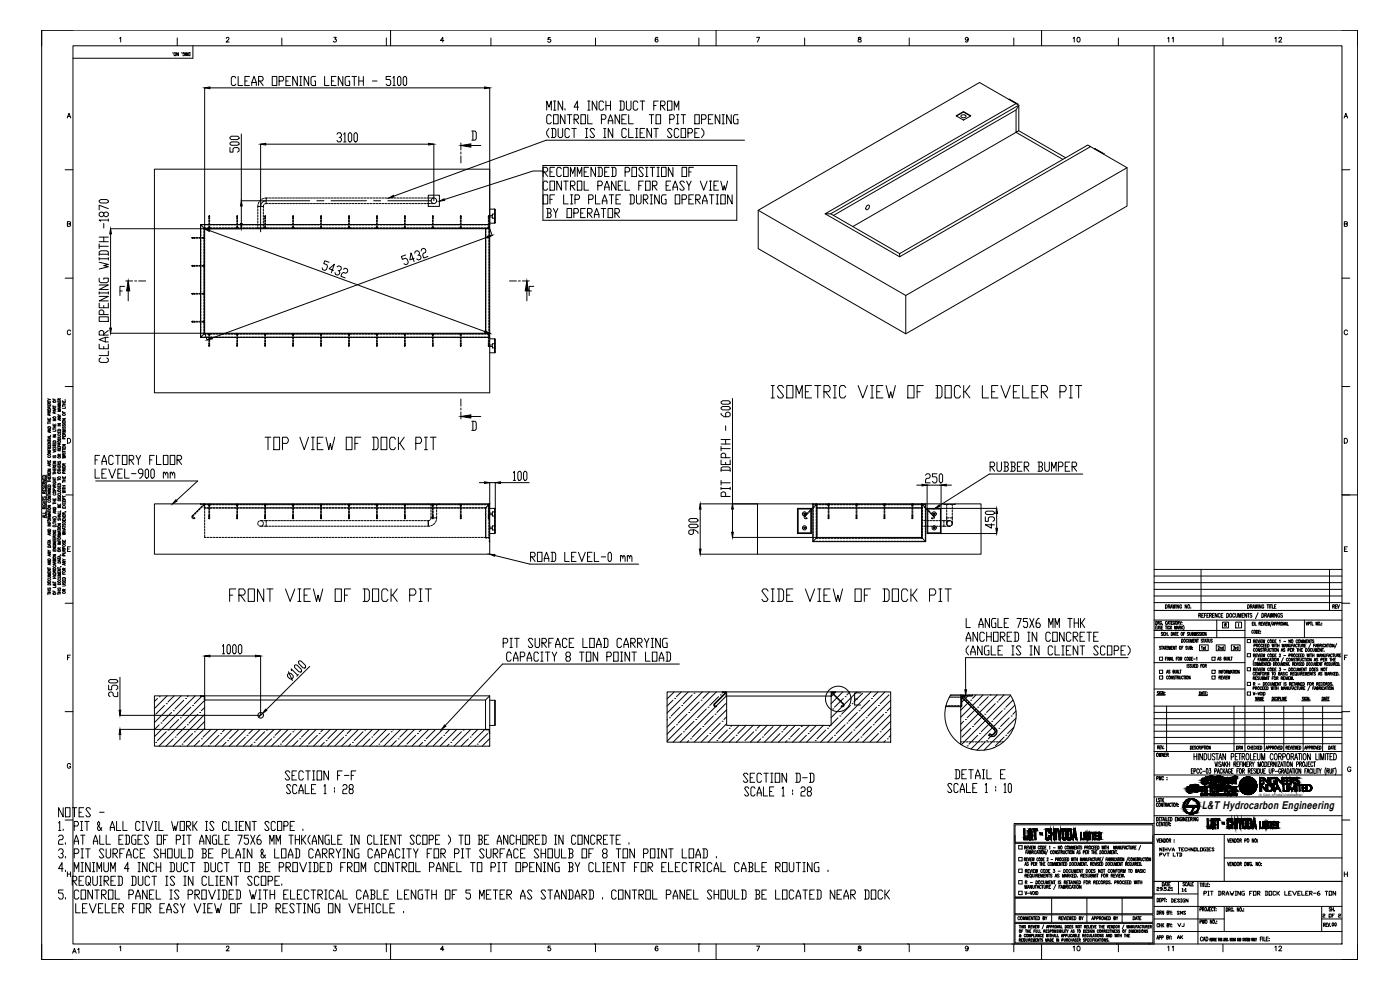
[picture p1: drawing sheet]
<svg xmlns="http://www.w3.org/2000/svg" width="841mm" height="594mm" viewBox="0 0 841 594" stroke-linecap="round" stroke-linejoin="round" font-family="sans-serif">
<defs><g id="words">
<g font-size="12.3">
<text x="137" y="363">FRONT VIEW OF DOCK PIT</text>
<text x="456" y="363">SIDE VIEW OF DOCK PIT</text>
</g>
<g font-size="11.9">
<text x="462" y="240">ISOMETRIC VIEW OF DOCK LEVELER PIT</text>
<text x="158" y="271">TOP VIEW OF DOCK PIT</text>
</g>
<g font-size="9.7">
<text x="327" y="84">(DUCT IS IN CLIENT SCOPE)</text>
<text x="325" y="107">RECOMMENDED POSITION OF</text>
<text x="325" y="124">OF LIP PLATE DURING OPERATION</text>
<text x="594" y="284">RUBBER BUMPER</text>
<text x="56" y="289">LEVEL-900 mm</text>
<text x="301" y="390">PIT SURFACE LOAD CARRYING</text>
<text x="579" y="395">(ANGLE IS IN CLIENT SCOPE)</text>
<text x="170" y="470">SECTION F-F</text>
<text x="445" y="471">SECTION D-D</text>
<text x="573" y="469">DETAIL E</text>
<text x="171" y="478">SCALE 1 : 28</text>
<text x="446" y="479">SCALE 1 : 28</text>
<text x="43" y="500">PIT &amp; ALL CIVIL WORK IS CLIENT SCOPE .</text>
<text x="43" y="525">MINIMUM 4 INCH DUCT DUCT TO BE PROVIDED FROM CONTROL PANEL TO PIT OPENING BY CLIENT FOR ELECTRICAL CABLE ROUTING .</text>
<text x="44" y="550">LEVELER FOR EASY VIEW OF LIP RESTING ON VEHICLE .</text>
</g>
<g font-size="9.3">
<text x="327" y="67">MIN. 4 INCH DUCT FROM</text>
<text x="327" y="75">CONTROL PANEL TO PIT OPENING</text>
<text x="325" y="115">CONTROL PANEL FOR EASY VIEW</text>
<text x="327" y="132">BY OPERATOR</text>
<text x="56" y="280">FACTORY FLOOR</text>
<text x="317" y="338">ROAD LEVEL-0 mm</text>
<text x="579" y="378">L ANGLE 75X6 MM THK</text>
<text x="579" y="386">ANCHORED IN CONCRETE</text>
<text x="303" y="398">CAPACITY 8 TON POINT LOAD</text>
<text x="34" y="492">NOTES -</text>
<text x="43" y="508">AT ALL EDGES OF PIT ANGLE 75X6 MM THK(ANGLE IN CLIENT SCOPE ) TO BE ANCHORED IN CONCRETE .</text>
<text x="43" y="516">PIT SURFACE SHOULD BE PLAIN &amp; LOAD CARRYING CAPACITY FOR PIT SURFACE SHOULB OF 8 TON POINT LOAD .</text>
<text x="42" y="533">REQUIRED DUCT IS IN CLIENT SCOPE.</text>
<text x="43" y="541">CONTROL PANEL IS PROVIDED WITH ELECTRICAL CABLE LENGTH OF 5 METER AS STANDARD . CONTROL PANEL SHOULD BE LOCATED NEAR DOCK</text>
</g>
<g font-size="7.9">
<text x="40" y="508" transform="rotate(-90 40 508)">2.</text>
<text x="40" y="516" transform="rotate(-90 40 516)">3.</text>
<text x="40" y="525" transform="rotate(-90 40 525)">4.</text>
<text x="40" y="541" transform="rotate(-90 40 541)">5.</text>
</g>
<text font-size="7.4" x="722" y="486">L&amp;T Hydrocarbon Engineering</text>
<g font-size="6.2">
<text x="643" y="26">10</text>
<text x="700" y="26">11</text>
<text x="764" y="26">12</text>
<text x="39" y="500" transform="rotate(-90 39 500)">1.</text>
<text x="42" y="574">A1</text>
<text x="643" y="572">10</text>
<text x="700" y="572">11</text>
<text x="764" y="572">12</text>
</g>
<g font-size="5.7">
<text x="722" y="539">PIT DRAWING FOR DOCK LEVELER-6 TON</text>
<text x="720" y="567">CAD</text>
</g>
<g font-size="5.3">
<text x="799" y="367">REV</text>
<text x="702" y="543">DESIGN</text>
</g>
<g font-size="4.9">
<text x="731" y="391">2nd</text>
<text x="742" y="451">DRN</text>
<text x="706" y="550">SMS</text>
<text x="706" y="558">VJ</text>
<text x="793" y="552">2 OF 2</text>
<text x="799" y="557">00</text>
<text x="706" y="565">AK</text>
</g>
<text font-size="2" x="756" y="478">(A Govt. of India Undertaking)</text>
</g></defs>
<!-- layer: Paper_border -->
<g fill="none" stroke="#000" stroke-width=".6">
<path d="M44 18h-19v10M235 18v10M430 18v10M626 18v10M806 18h10v10M44 28h762v539h-762zM72 23v-1v3M104 32h.1M106 23v4M107 32v1l-1-1v1M109 32h.1M110 32h1v1h-1"/>
<path d="M111 33l1-1v1v-1l1 1M113 32h1v1a1 1 0 0 1-1 0 1 1 0 0 1 0-1zM116 28v7h-72M136 23v-1l2 1-2 2h2M169 23v4M201 22h1l-1 2a.9 .9 0 0 1 1 1 1 1 0 0 1-2 0M232 23v4M267 24h-2l1-2v3M295 23v4M331 23h-2v1a1 1 0 0 1 2 0 1 1 0 0 1 0 1 1 1 0 0 1-2 0M358 23v4M395 23a1.3 1.3 0 0 0-1 1 1.3 1.3 0 0 0 1 1 .9 .9 0 0 0 0-1 .9 .9 0 0 0-1 0"/>
<path d="M420 23v5M454 22h2l-1 3M483 23v4M516 23l1 1a1 1 0 0 1-1 1 1 1 0 0 1-1-1l2-1zM546 23v4M582 23a1.1 1.1 0 0 1-2 1 .9 .9 0 0 1 0-1 1 1 0 0 1 2 0l-1 2h-1M609 23v4M672 23v4M693 28v539M735 23v4M40 71l1-3 2 3M41 70h1"/>
<path d="M807 71l1-3 2 3M808 70h1M39 102h5M806 102h5M40 134h2v-1h-2v3h2v-2M808 134h1v-1h-1v3h1v-2M39 167h5M806 167h5M42 199a1.1 1.1 0 0 0-1-1 1.1 1.1 0 0 0-1 2 1 1 0 0 0 1 1 1 1 0 0 0 1-1M810 199a1.1 1.1 0 0 0-2-1 1 1 0 0 0-1 1v1a1 1 0 0 0 1 1 1.1 1.1 0 0 0 2-1M29 239l1 1M30 240h-1"/>
<path d="M32 239v1h2M33 240h.1M36 239v1M39 232h5M806 232h5M29 258h1l-1 1h1M29 251v1h1v-1M29 243v1h1v-1M29 241h.1M29 254v1M29 254h1M29 253h1"/>
<path d="M29 252h1M29 241h1M29 256h1v1h-1zM30 248l-1-1v1h1M30 243l-1-1v1h1M30 243v1M30 251v1M30 252v1M30 249h-1h1M30 245v-1h-1v1h1M30 259v1M30 259h-1l1 1"/>
<path d="M30 247v1M30 242h.1M32 255v1h2v-1M32 252h2l-2 1h2M32 244v1M32 257v1M32 258h2M32 257h2M32 256h2M32 244h2M33 246l-1-1v1h2M33 255v1"/>
<path d="M33 256v1M33 248v-1h-1v1h2M33 246v1M34 258v1h-2M34 246l-2 1h2M34 245h-1M35 259v1h1v-1M35 254h1l-1 1h1M35 250h1l-1 1h1M35 243h1l-1 1h1M35 242h1l-1 1h1M35 241v1h1v-1"/>
<path d="M35 256h1M35 249h1M35 258h1v1h-1zM36 240h-1h1M36 241v1M36 259v1M36 245v1M36 252h.1M36 252h-1l1 1M36 249l-1 1M36 246h-1l1 1h-1h1M36 245h-1l1 1"/>
<path d="M38 251h1l-1 1h1M38 247v1h1M38 241v1h1v-1M38 258h1M38 243v1M38 254h1M38 244h1M38 243h1M38 242h1M38 256v1l1-1v1M38 255v1l1-1v1M38 241v1"/>
<path d="M38 242v1M38 247v1M39 240h.1M39 258h-1l1 1h-1h1M39 245h-1M39 260h-1M29 277h1M29 271h1l-1 1h1M29 270v1h1M29 267v1h1v-1M29 265h1l-1 1h1M29 264v1"/>
<path d="M29 269h1M29 265h1M29 264h1M29 268h1v1h-1zM29 274v1l1-1M30 279l-1-1v1h1M30 267v1M30 270v1M30 277h.1M30 263h.1M30 279v1M30 279l-1 1h1"/>
<path d="M30 262l-1 1 1 1M30 261v1h-1M30 278h.1M32 279v1h2v-1M32 277h2l-2 1h2M32 271h2l-2 1M32 270h2M32 266v1h2v-1M32 261h2l-2 1h2M32 267v1M32 278h2M32 275h2"/>
<path d="M32 268h2M32 263h2M32 265h1l1 1h-2zM32 274h1v1M32 268v1l1-1v1M33 266v1M33 270h.1M33 279v1M35 280v1h1v-1M35 269h1M35 262h1l-1 1M35 263h1v1h-1z"/>
<path d="M35 277v1l1-1v1M35 260v1h1v-1M36 279l-1-1v1h1M36 274l-1-1v1h1M36 271l-1-1v1h1M36 267l-1-1v1h1M36 269h.1M36 280v1M36 268v-1h-1v1h1M36 278v1M36 273h.1M36 270h.1"/>
<path d="M36 266h.1M38 274h1l-1 1h1h-1M38 268v1h1v-1M38 267h1l-1 1h1M38 261v1h1v-1M38 270v2M38 272h1M38 271h1M38 270h1M38 279h1M38 273h1M38 261v-1v1h1"/>
<path d="M38 262h.1M38 269h.1M38 264v-1v1h1M39 278l-1 1M39 272l-1 1M41 263a1.5 1.5 0 0 1 1 2 1.5 1.5 0 0 1-1 1zM808 263a1.5 1.5 0 0 1 2 2 1.5 1.5 0 0 1-2 1zM26 294v1h1v-1M26 291v1h1v-1M26 288l1 1h-1M26 287v1h1v-1M26 300v1"/>
<path d="M26 286a1 1 0 0 1 1 0 1 1 0 0 1 0 1h-1zM26 298v1l1-1v1M26 293v1l1-1v1M26 296v-1v1h1M26 291v-1v1h1M26 287v1M26 291v1M26 294v1M27 295l-1 1M27 290h-1M28 285v26M29 298h1l-1 1h1"/>
<path d="M29 294h1l-1 1h1M29 293h1M29 286v1h1v-1M29 284h1M29 282h1l-1 1h1M29 297h1M29 289v1M29 297v1M29 295h1M29 289h1M29 288h1M29 287h1"/>
<path d="M29 283h1M29 291h1v1h-1zM30 286l-1-1v1h1M30 284h.1M30 286v1M30 287v1M30 293h.1M30 296h.1M30 296h-1l1 1M30 285h.1M32 299v1h2v-1M32 282h2"/>
<path d="M32 284v1M32 287v1M32 292l1 1M32 291h2M32 289h2M32 288h2M32 287h2M32 285h2M32 284h2M32 283h2M32 296v1h2l-1-1M32 289v1h2h-1"/>
<path d="M33 292v-1h-1v1h2M33 281v-1h-1v1h2M33 282h.1M33 283v1M33 288v1M33 300h.1M33 295v-1h-1v1h2M34 293h-2M34 291l-1 1M34 280l-1 1M35 292h1M35 282v1"/>
<path d="M35 288v1M35 299h1M35 288h1M35 283h1M35 282h1M35 281h1M35 291l1-1v1h-1zM35 298v1l1-1v1M35 293v1l1-1v1M35 297v1l1-1M36 281v1M36 292h.1"/>
<path d="M36 296h-1M38 295h1h-1l1 1h-1M38 286v1h1v-1M38 289v1M38 293v1M38 298v1M38 298h1M38 294h1M38 293h1M38 292h1M38 289h1M38 288h1"/>
<path d="M38 281h1M38 283v-1v1h1M38 287h.1M38 288v1M38 292v1M38 300v-1v1h1M38 284v-1v1h1M39 282h-1M39 297h5M806 297h10M26 304h1M26 302h1"/>
<path d="M26 301h1M26 300h1M26 302v1h1M26 306v-1v1h1M26 301v1M27 310v1M27 310h-1l1 1M27 309v1h-1M27 307v1h-1M27 305h-1M29 319h1l-1 1h1M29 315h1h-1h1"/>
<path d="M29 313v1h1M29 304h1h-1h1M29 307v1M29 316h1M29 307h1M29 306h1M29 318h1v1h-1zM29 301v1l1-1M30 311h-1h1M30 314h.1M30 308v1M30 309h-1l1 1h-1h1"/>
<path d="M30 308h-1l1 1M30 311h.1M32 316h1h1M32 311l1-1 1 1M32 320h2l-2 1h2M32 311v1h2v-1M32 306h2l-2 1h2M32 302v1M32 314v1M32 314h2M32 313h2M32 312h2"/>
<path d="M32 302h2M32 301h2M32 305h1l1 1h-2zM32 319h2h-1M33 301v1M33 311v1M33 312v1M33 308h.1M34 315h-2M34 307l-2 1h2M35 315h1h-1h1M35 303v1h1v-1"/>
<path d="M35 318v1M35 318h1M35 317h1M35 311h1M35 310h1M35 300h1v1h-1zM35 312v1l1-1v1M36 304v1h-1v-1l1 1M36 303v1M36 310v1M36 309v1M36 319v1"/>
<path d="M36 319h-1l1 1M36 309h-1l1 1M36 308v1h-1M36 307v1h-1M38 320h1h-1l1 1h-1M38 312v1h1v-1M38 311h1l-1 1M38 309v1h1v-1M38 304v1h1v-1M38 300v1h1v-1M38 319h1M38 318h1"/>
<path d="M38 316h1M38 316v1M38 303l1 1M38 315v1l1-1v1M38 302v1l1-1M38 309v-1v1h1M38 301h.1M38 305h.1M38 310h.1M38 312v1M38 318v1M39 317v1"/>
<path d="M39 307h1M39 317l-1 1h1M39 308h-1M39 303l-1 1M29 337h1l-1 1h1M29 332h1l-1 1h1M29 326h.1M29 330l1 1M29 326h1M29 336h1v1h-1zM29 328h1v1h-1zM30 321h.1"/>
<path d="M30 325h.1M30 327h.1M30 333v1M30 339h.1M30 338l-1 1h1M30 333l-1 1h1M30 331h-1M30 327h-1l1 1M30 324l-1 1h1M30 320l-1 1 1 1M32 333h2l-2 1h2M32 330v1h2v-1"/>
<path d="M32 329h2l-2 1h2M32 326h2l-2 1h2M32 324v1h2v-1M32 323v1h2v-1M32 327h2M32 321h2M32 340v1l2-1h-1M32 328h1M33 338l-1-1v1h2M33 336h1v1h-2v-1l1 1M33 323v-1h-1v1h2M33 323v1"/>
<path d="M33 325h.1M33 331h.1M33 339h.1M34 339h-2l2 1M34 337l-1 1M34 322h-1M35 326h1l-1 1h1M35 324v1h1M35 327h1M35 335v1M35 335h1M35 338l1-1v1h-1z"/>
<path d="M36 330l-1-1v1h1M36 322h-1h1M36 325h.1M36 334v1M36 336v1M36 333h1M36 336l-1 1h1M36 334h-1l1 1M36 320h-1l1 1h-1h1M36 329h.1M36 322h.1M38 337h1l-1 1h1"/>
<path d="M38 332h1h-1M38 324v1h1v-1M38 336h.1M38 326v1l1-1v1M38 331v-1v1h1M38 325h.1M38 334v-1v1h1M38 330v-1v1h1M39 339h.1M39 338l-1 1 1 1M39 336l-1 1M39 330l-1 1"/>
<path d="M41 330h1M42 328h-1v3h1M808 330h1M809 328h-1v3h1M29 346l1 1h-1M29 343v1h1v-1M29 342h1l-1 1h1M29 357h1M29 341v1M29 356v1M29 356h1M29 355h1"/>
<path d="M29 354h1M29 341h1M29 351l1-1v1h-1zM29 353v1l1-1v1M29 348v1l1-1M30 344h.1M30 355v1M30 345h-1h1l-1 1h1M32 355v1h2M32 350h2M32 349v1M32 347h2"/>
<path d="M32 345l1 1M32 344h1l1 1h-2zM33 351h1l-1 1-1-1h1M33 344v-1h-1v1h2M33 347h.1M33 355v1M34 352v1h-2M34 346h-2M34 343h-1M35 346l1 1h-1M35 343v1h1v-1M35 342h1l-1 1h1"/>
<path d="M35 357h1M35 356h1M35 355h1M35 354h1M35 341v1M35 356v1M35 341h1M35 351l1-1v1h-1zM35 353v1l1-1v1M35 347v1h1v-1M36 344h.1M36 355v1"/>
<path d="M36 340h1M36 345h-1h1l-1 1h1M38 351h1l-1 1M38 348v1h1v-1M38 344v1h1M38 347h1v1h-1zM38 350v1l1-1v1M38 355v-1v1h1M38 342v-1v1h1M38 344v1M38 349h.1M39 354h-1"/>
<path d="M39 341l-1 1M693 358h113M693 354h113M693 350h113M693 346h113M693 342h113M722 342v25M799 342v25M39 362h5M693 379h55M693 372h113M693 367h113"/>
<path d="M693 362h113M694 373l1 1v1h-1zM695 376l-1 1 1 2M695 376v2l1-2M696 374v-1v2M696 374v1M697 376h-1l1 1v1h-1M698 377h.1M698 374l-1-1v1v1v-1M698 375h.1M699 376h-1v2h1M700 376h1"/>
<path d="M700 363a1.1 1.1 0 0 1 1 1 1.1 1.1 0 0 1-1 1zM700 380v2M701 376v2M701 374v-1l-1 1v1h1M701 380v2M701 375l1-2v2M701 374h1M702 364h1v-1h-1v2M702 364l1 1M702 373h1M703 376h-1v1v1l1-1M703 373v2"/>
<path d="M703 376v2M703 365l1-2v2M703 365h1M703 377l1 1M704 380v2zM704 374h.1M704 376l-1 1M704 373v2M705 363v2v-2l1 2v-2M706 374l-1-1v2v-1M706 378v-2v2l1-2v2M706 380h1"/>
<path d="M706 380v2M706 363v2M707 378l1-2v2M707 377h1M707 374h1v-1h-1v2M708 380h-1v2h1M708 374v1M708 363v2l-1-2v2M708 377h1v-1h-1v2M709 373v2M709 377v1M710 376v2"/>
<path d="M710 373l-1 1M710 364l-1-1v1v1h1h-1M710 374h.1M710 375h.1M710 377l1 1M711 376l-1 1M711 376v1v2M712 380h-1v2M713 363v2l-1-2v2M715 380v2v-2M715 365h.1M719 380v2"/>
<path d="M720 370l1-1-1-1v3M721 370v1M722 380v2M722 370h1M723 368h-1v3h1M724 370h.1M725 380v2l-1-2v2M725 368h-1v3M725 370h1M726 368h-1v3h1M727 370l1-1-1-1v3M727 370l1 1"/>
<path d="M728 370h1M729 368h-1v3h1M731 372v11M731 368v3l-1-3v3M733 369a.7 .7 0 0 0-1-1 .7 .7 0 0 0 0 1v1a.7 .7 0 0 0 0 1 .7 .7 0 0 0 1-1M734 370h.1M734 374h4v3h-4zM735 368h-1v3h1M736 375h1l-1-1v2M736 375l1 1M737 368a1.2 1.2 0 0 1 1 2 1.2 1.2 0 0 1-1 1zM739 369h1v1a.7 .7 0 0 1-1 1 .7 .7 0 0 1 0-1z"/>
<path d="M742 369a.7 .7 0 0 0-1-1 .7 .7 0 0 0-1 1v1a.7 .7 0 0 0 1 1 .7 .7 0 0 0 1-1M742 374h4v3h-4zM742 368l1 3v-1l1-2M744 374v2M744 371v-3l1 3 1-3v3M746 370h1M747 368h-1v3h1M748 372v79M749 368v3l-1-3v3M749 368h2M750 363a1.1 1.1 0 0 1 1 1 1.1 1.1 0 0 1-1 1zM750 368v3"/>
<path d="M751 364h1v-1h-1v2M752 364v1M752 369h-1l1 1a.6 .6 0 0 1 0 1 .7 .7 0 0 1-1-1M752 375h1M752 365l1-2 1 2M753 365h.1M753 379h-1v1h1M753 374h-1v2h1M753 374v2M754 363v2l1-2v2v-2M754 374v2h1M755 379h1l-1 1z"/>
<path d="M756 368l-2 4M756 363v2M756 379h1M756 375h1v-1h-1v2M757 375v1M757 379h-1v1h1M757 379h.1M758 363v2l-2-2v2M758 375h.1M758 368a1.2 1.2 0 0 1 1 2 1.2 1.2 0 0 1-1 1zM759 364v-1l-1 1 1 1M760 374l-1 2v-2h-1v2h1"/>
<path d="M760 370l1-1-1-1v3M760 374v2M760 370l1 1M760 375h1M761 363h1M761 374h-1v2h1M761 371l1-3 1 3M762 374v2v-2v2l1-2M762 370h.1M762 363v2M763 363v2M763 368v3l1-3v3l1-3"/>
<path d="M763 363h1M764 373l-1 3M764 363v2h1M764 376l1-2v2M765 375h.1M765 368v3M766 364h.1M766 375v-1v2M767 363h-1v2h1M767 368v3l-1-3v3M767 375h1v-1h-1v2M768 375h1v-1h-1v2"/>
<path d="M769 369a.7 .7 0 0 0-1-1 .6 .6 0 0 0 0 1v1a.7 .7 0 0 0 0 1 .7 .7 0 0 0 1-1h-1M769 375v1M770 369h-1l1 1a.6 .6 0 0 1 0 1 .7 .7 0 0 1-1-1M771 374v2l1-2M772 376v-2l1 2M772 375h1M773 374v2h1M784 372v11M785 374v2l1-2M786 375h1v-1h-1v2M787 374h1M787 374v2"/>
<path d="M788 374v2h1M791 374v2v-2v2M793 375h.1M794 374h.1M794 375h.1M806 362h5M41 395h1M42 394h-1v2M693 383h113M693 398h55M697 395h1v2h-1zM697 388v2h-1"/>
<path d="M698 388h1M698 388v2M699 380h-1v2v-1M699 390v-2l1 2M699 389h.1M700 388h1M700 380h-1v1v1l1-1M700 396h1M700 388v2M700 381h1M701 395h-1v2M701 389h.1"/>
<path d="M701 395v2M702 382h.1M702 388h-1v2h1M702 390v-2l1 2v-2v2M703 395v2l-1-2v2M703 397v-2l1 2M703 396h1M704 389h.1M704 395v2h1M704 388v2M705 382v-2l1 2M705 381h.1"/>
<path d="M706 388v2l-1-2v2M706 388h1M706 388v2M707 396h.1M707 381h1M707 395v2M709 396l1-1h-1v2M710 396v1M710 384l1 1-1 1zM710 389h.1M711 388h-1v2M711 381h.1"/>
<path d="M713 395h-1v2l1-1M713 399v2M713 388h-1l1 2h-1M713 384l-1 1 1 1v-1M714 388v2v-2M714 384v2l1-2M714 380h-1l1 1h-1M714 395h1v2h-1zM714 399v2M715 389h1v-1h-1v2h1v-1M715 386v-2l1 2v-2v2M716 399h-1l1 1-1 1"/>
<path d="M716 396h.1M716 381h1v-1h-1v2h1v-1M716 399l1 2v-2M716 389h.1M716 390h.1M717 395h-1v2h1M717 385h.1M717 396h1M717 382v-2l1 2v-2v2M718 400h.1M718 384h-1v2h1M718 399v2"/>
<path d="M719 395v2M719 399l1 1-1 1zM719 384v2l-1-2v2M719 384h1M720 384v2M720 380h-1l1 1h-1M721 387h5v4h-5zM721 400h1M721 380h-1l1 2-1-1M722 389v-1v2M722 399h-1v2M722 384v1v1"/>
<path d="M723 384h1M723 384v2M724 389h-1v1M724 386v-2l1 2M724 400h1v-1h-1v2M724 389h.1M724 385h1M724 388v2M724 400l1 1M725 384h1M725 384v2M726 384v2l1-2"/>
<path d="M728 395h2v2h-2zM728 384h-1l1 1-1 1M731 397l1-2v2M732 396h.1M734 395h-1l1 1h-1M735 396h1v-1h-1v2l1-1M737 395v2l1-2M738 395v2M739 395v2M739 395h1M740 387h5v4h-5zM740 395v2"/>
<path d="M741 388h1l-1 1 1 1h-1M742 389v1M743 389h-1M744 389h-1v1h1M744 388v2M749 384h2v2h-2zM749 393h2v2h-2zM753 385l1-1h-1v2M753 394l1-1h-1v2M753 388h1v-1h-1v2M753 385l1 1M753 394l1 1"/>
<path d="M754 398h-1v1v1l1-1M754 390h-1v1h1M754 395l-1 3M754 385h1M754 394h1M755 388l1-1h-1v2M755 388l1 1M755 384h-1v2h1M755 393h-1v2h1M755 400v-2l1 2v-2v2M755 384l1 2v-2M755 393l1 2v-2"/>
<path d="M756 396h.1M757 395h-1v2M757 390v1l-1-1v1M757 397v-2l1 2M757 400v-2v2l1-2v2M757 384v2M757 393v2M757 397h1M757 380h.1M757 385h1M757 394h1M758 390h-1l1 1h-1"/>
<path d="M758 396h1l-1-1v2h1v-1M758 399h1M758 384h-1v2h1M758 393h-1v2h1M758 390h1M758 384l1 2v-2v2l1-2M758 387l-1 1 1 1v-1M758 393l1 2v-2v2l1-2M759 390v1M759 398h-1v2h1M759 388h.1M760 396v-1v2"/>
<path d="M760 390h1h-1v1M760 387h-1v2h1M760 396v1M760 398v2l-1-2v2M760 390l1 1M760 388h1M760 398h1M761 398v2M761 395v2M761 387h-1v2h1M761 390v1l1-1M761 387l1 1v1h-1z"/>
<path d="M761 399h1M762 398h-1v2h1M762 396v-1l-1 1 1 1M763 385l-1-1v1v1h1M763 393h-1v2l1-1M763 398v2zM763 397v-2l1 2M763 397h.1M763 390h-1l1 1M764 390h1M764 395h1M764 387v2l1-2v2v-2"/>
<path d="M764 390v1M764 395v2M764 384l1 1v1h-1zM764 393a.9 .9 0 0 1 1 1 .9 .9 0 0 1-1 1zM765 398h1l-1 2zM765 390v1M765 395v2M766 385h.1M766 387v2M766 394h.1M766 387h1M767 387v2"/>
<path d="M767 384h-1v2h1M767 393h-1v2h1M767 388h1M768 390v1l-1-1v1M768 395v2l-1-2v2M768 398l-1 1 1 1v-1M768 387v2M768 393h1l-1 2h1M769 385v-1v2M769 398v2l1-2M770 391v-1l1 1M770 391h.1"/>
<path d="M770 400v-2v2l1-2v2M770 389v-2l1 2v-2v2M771 395l-1 3M771 385h1M771 394h1M771 399h1M772 389v-2l1 2M772 390h-1l1 1h-1M772 388h1M772 398h-1v2h1M773 398v2l-1-2v2M774 398h.1"/>
<path d="M774 396l-1-1v1v1h1M774 390h1h-1v1M774 387v2l-1-2v2M774 398v2M774 394h1v-1h-1v2M775 387v2v-2M775 400h.1M775 390h1M775 384v2l-1-2v2M776 394l1-1h-1v2M776 390h-1v1h1M776 388h.1"/>
<path d="M776 394l1 1M776 390h1h-1v1M776 399h1v-1h-1v2M777 395v2l-1-2v2M777 387h-1v2M777 390v1M777 399v1M777 389l1-2v2M777 388h1M778 399h.1M778 396h-1l1 1h-1M778 395h1"/>
<path d="M778 398v2M779 398v2l1-2M779 395v2M779 390h1M779 387l-1 1 1 1v-1M779 393h-1l1 1M779 396h1l-1-1v2M779 390v1M780 385l-1-1v1v1h1M780 387h.1M780 398v2M780 394h.1"/>
<path d="M780 396v1M780 387v2M780 390h1M780 390v1M781 387v2l1-2M781 393h-1v2h1M781 395v2l1-2M781 398h-1l1 1v1l-1-1M781 390v1M781 394h1M781 386v-2l1 2 1-2v2M781 399h1"/>
<path d="M782 390h.1M782 393h-1v2h1M782 398h-1v2h1M782 388h1v-1h-1v2M782 393h1v2h-1zM783 390h-1v1h1M783 398v2zM783 388v1M783 386v-2l1 2v-2v2M783 396v-1l-1 1 1 1M784 395h.1M784 388h.1"/>
<path d="M784 395v2M784 390h1v1h-1zM785 387h-1v2h1M785 385h.1M785 395v2M785 398h1l-1 2zM785 393v2l1-2v2v-2M786 384h-1v2h1M787 384v2l-1-2v2M787 393v2M787 384h1M787 393h1"/>
<path d="M787 387l-1 2M788 384v2M788 393v2M788 395v2l-1-2v2M788 390h-1v1h1M788 398l-1 1 1 1v-1M788 394h1M789 390v1v-1M789 398v2l1-2M789 388h1M789 385l-1-1 1 2h-1M789 393v2"/>
<path d="M789 397l1-2v2M790 397h.1M790 387h-1v2M790 400v-2v2l1-2v2M790 391v-1l1 1v-1v1M790 389l1-2v2M790 388h1M791 395v-2l1 2v-2v2M791 399h1M792 388v-1v2v-1M792 390h.1M792 396h-1l1 1h-1"/>
<path d="M792 398h-1v2h1M792 390v1M793 395v-2l1 2M793 394h1M793 388h1v-1h-1v2M793 398v2l-1-2v2M793 388l1 1M794 396v-1v2M794 398h.1M794 390v1l-1-1v1M794 398v2M794 390h1"/>
<path d="M794 387v2M795 390v1M795 396h.1M795 393v2l-1-2v2M795 391h.1M795 393l1 2v-2M796 395h-1v2h1M796 387h-1v1v1l1-1M796 399h1v-1h-1v2M796 389l1-2v2M796 396h1v-1h-1v2M796 388h1"/>
<path d="M796 399l1 1M797 396v1M797 394h.1M797 399h1M797 387h1M798 387v2M798 393h-1v2M798 398h-1v2h1M798 395l1-2v2M798 394h1M799 387v2M799 399v1"/>
<path d="M799 395h1M799 395v2M799 398l1 2v-2M800 395v2M800 396h1M800 393h-1l1 2v-1M801 393h.1M801 398v2M801 395v2M801 393v2M801 399h1v-1h-1v2M801 387v2l-1-2v2"/>
<path d="M801 396h1M802 399v1M802 393v2l1-2M802 395h-1v2h1M802 399h1M803 387l-1 2M803 398h-1v2h1M803 394h1v-1h-1v2M804 398v2zM804 394v1M805 394h.1M805 400h.1"/>
<path d="M805 393v2M808 395h1M809 394h-1v2M693 414h55M695 418h5M696 416h-1l1 1h-1M697 406h1v2h-1zM697 403h1v2h-1zM697 415v2M698 416h-1v1h1M699 415v2l-1-2v2M700 416h.1"/>
<path d="M700 417h.1M701 404v-1l1 1M701 404h1M702 407l-1-1v1v1l1-1M703 403h-1l1 1h-1M704 406v2v-2v2M705 403v1v-1M706 406h-1l1 1-1 1M706 403v1l1-1M706 406h1M706 406v2M707 407h1v-1h-1v2"/>
<path d="M707 403v1M708 407v1M708 403v1h1M709 406v2v-2M709 403h1M709 403v1M711 407l-1-1v1v1l1-1M711 406h1M711 406v2M712 406v2M715 406v2l-1-2v2M720 418h5"/>
<path d="M720 416h1v1h-1zM722 417v-1l1 1M722 417h.1M723 416h1M723 416v1M724 416h.1M725 416h-1v1h1M725 416h.1M725 417h.1M728 403h2v2h-2zM728 406h2v2h-2zM732 407h1v-1h-1v2"/>
<path d="M732 403v1M733 407v1M734 407h.1M734 403v1l-1-1v1M734 404h1M734 406v2M735 406v2l1-2M735 403h-1v1M736 406v2M736 407h1M737 404v-1v1M737 404h1"/>
<path d="M737 406h-1v2h1M738 406v2v-2v2l1-2M738 404v-1l1 1v-1v1M739 404l1-1v1M740 404h.1M740 403h1M741 403v1M742 403v1M744 403v1v-1v1M749 401h2v2h-2zM749 410h2v2h-2zM749 416h2v2h-2z"/>
<path d="M753 413h1h-1v1M753 416v2l1-2M753 407h1h-1v1M753 402h1v-1h-1v2M753 411h1v-1h-1v2M753 407l1 1M753 402l1 1M753 411l1 1M754 404h-1v1h1M754 413h1h-1v1M754 417h1M754 407h1"/>
<path d="M754 402h1M755 413v1M755 407h-1v1h1M755 401h-1v2h1M755 419v2l-1-2v2M755 401l1 2v-2M756 416v2l1-2M756 411h1M756 407h-1l1 1h-1M757 404v2l-1-2v2M757 407v1l1-1M757 401v2"/>
<path d="M757 405h1M757 402h1M758 413h-1v1h1M758 404h-1v2M758 401h-1v2h1M758 407h1h-1v1h1v-1M758 420h1M758 413h1M758 401l1 2v-2v2l1-2M759 416v2M759 410l1 1-1 1zM759 416h1v2h-1z"/>
<path d="M759 419h-1v2h1M759 413h-1v1h1M760 408v-1v1l1-1v1M760 413h.1M760 405h1v-1h-1v2M760 405l1 1M761 413h-1v1h1M761 413h1l-1 1zM761 406v-2l1 2v-2v2M761 407v1M762 407h.1M762 407v1"/>
<path d="M763 402l-1-1v1v1h1M763 410h-1v1v1l1-1M763 410v2l1-2M764 413v1v-1l1 1v-1M764 404h1M764 407h1M764 419h1v2h-1zM764 401l1 1v1h-1zM764 404v2M765 412v-2v2l1-2v2M765 407h-1v1M765 413v1"/>
<path d="M766 419v2M766 413h1M766 402h.1M766 413v1M766 411h1M767 401h-1v2h1M767 407h1h-1v1M767 413h1M767 413v1M767 419h-1v2l1-1M767 410h-1v2h1M767 407l1 1"/>
<path d="M767 419v2M768 413v1M768 420h1v-1h-1v2M768 405h1v-1h-1v2l1-1M768 410v2l-1-2v2M769 401v1v1h-1M769 410h1M769 410v2M769 419v2h1M769 406l1-2v2M769 405h1M770 407h1h-1v1"/>
<path d="M770 414v-1v1l1-1v1M770 407l1 1M770 419v2M771 407h1M771 414l1-1v1M771 402h1M771 410v2M771 414h1M771 404v1v1v-1M772 419v2l-1-2v2M772 407h-1v1h1M772 404v2"/>
<path d="M772 407l1 1v-1M772 420h1M773 410h-1l1 2-1-1M773 419h-1v2h1M773 404h-1l1 1M773 413v1v-1v1M773 407v1M774 413v1l1-1M774 407h1M774 401l1 1v1h-1zM775 411v-1v2M775 407h-1v1h1"/>
<path d="M775 411l1 1M775 407v1l1-1v1v-1M775 405h1v-1h-1v2M775 413h1M776 405v1M776 411h.1M776 413h-1v1M776 414l1-1 1 1M777 414h.1M777 405h.1M777 410h-1v2h1M777 408h.1"/>
<path d="M777 410h1M777 410v2M778 404h-1v2h1M778 402l-1-1v1v1h1M778 412l1-2v2M778 411h1M778 405l1 1M779 401v2v-2M779 413h-1v1h1M779 413h1M779 404l1 2v-2M779 410v2"/>
<path d="M779 413v1M780 403v-2l1 2v-2v2M780 413l1 1v-1M781 404v2M781 410v2l-1-2v2M781 405h1v-1h-1v2M781 411h1M782 402h.1M782 413h1h-1v1M782 405v1M782 413l1 1M782 410h-1v2h1"/>
<path d="M782 401v2M783 410l1 1-1 1zM783 405h.1M783 413h1M783 419h-1l1 1v1l-1-1M784 404h-1v2h1M784 419v2M784 401v2l-1-2v2M784 413h-1v1h1M784 406v-2l1 2v-2v2M784 401h1M785 401v2"/>
<path d="M785 419h-1v2l1-1M786 411h.1M786 405h.1M786 419v2l-1-2v2M786 410v2M786 404v2M787 401l1 1-1 1zM787 412l-1 3M788 404v2l-1-2v2M788 411h1v-1h-1v2M788 404h1M789 404v2"/>
<path d="M789 411v1M789 413h.1M789 413v1M790 414v-1l1 1M790 402h.1M790 414h1M790 404h-1l1 1v1l-1-1M790 401v2M791 411h1v-1h-1v2M791 413h1h-1v1h1v-1M791 411l1 1M792 401h-1l1 1-1 1"/>
<path d="M792 406v-2l1 2M792 405h1M792 411h1M792 413h1h-1v1M793 413v1M793 410h-1v2h1M794 413v1M794 404h-1l1 1v1l-1-1M794 419h1v2h-1zM795 401v2l-1-2v2M795 410h-1v1v1l1-1M795 413h-1l1 1"/>
<path d="M795 414l1-1 1 1M796 414h.1M796 406v-2l1 2v-2v2M796 401h1M796 411h1v-1h-1v2M797 419h.1M797 413h1M797 401v2M797 411v1M797 419v2M797 413v1M797 406l1-2v2"/>
<path d="M798 405h.1M798 420h.1M798 410l1 1-1 1zM798 413v1M799 419h-1v2h1M799 405h1v-1h-1v2M799 405l1 1M800 410h-1l1 2-1-1M800 404v2M801 412h.1M801 405v1M801 413v1l-1-1v1"/>
<path d="M801 404l-1 1M802 405h.1M802 404v2M803 404a.9 .9 0 0 1 1 1 .9 .9 0 0 1-1 1zM804 405h.1M39 427h5M693 439h113M693 435h113M693 432h113M693 428h113M693 424h113M701 424v27"/>
<path d="M741 424v27M754 421h5M756 421v-2l1 2M756 420h.1M757 421v-2v2l1-2v2M760 424v27M764 421h9M771 424v27M782 421h5M783 424v27M787 420h.1M794 421h4"/>
<path d="M795 424v27M795 421l1-2v2M796 420h.1M806 427h5M42 459a1 1 0 0 0-1 0 1 1 0 0 0-1 1 1 1 0 0 0 1 1 1 1 0 0 0 1-1M693 447h113M693 451h113M693 443h113M695 449h1v-1h-1v2M696 449v1M696 452l1 2v-2v2l1-2M697 449h.1"/>
<path d="M698 448h-1v2h1M698 448v2l1-2M699 452v2l-1-2v2M699 450h.1M700 453h.1M701 452h-1v2h1M701 453h1l-1-1v2M701 453l1 1M715 448l1 1v1h-1zM716 449h1M717 448h-1v2h1M717 454h2"/>
<path d="M717 453v3M718 448v1v1M719 453v3M720 449l-1-1v1v1h1M720 453v3M720 449l1-1h-1v2M721 449v1M721 448v2M722 449h1v-1h-1v2M722 453v3l-1-3v3M723 448h1M723 453a1.9 1.9 0 0 1 2 2 1.9 1.9 0 0 1-2 1z"/>
<path d="M724 448v2M726 453v3l1-1v-2M727 448v2l-1-2v2M730 458v2l1-2M730 453a1 1 0 0 0-2 0 .9 .9 0 0 0 1 1v1a.9 .9 0 0 1 1 1 1 1 0 0 1-2 0M730 453h2M731 453v3M732 458v2M732 456l1-3 1 3M733 455h1M733 458a.6 .6 0 0 0-1 0 .7 .7 0 0 0 1 1v1h-1M734 460h1"/>
<path d="M736 458v2M736 459l1 1M736 453v3l-1-3v3M737 458l-1 2M737 458v2M737 459h2M739 458v2M740 455l1-1v-1h-1v3M741 459h1v-1h-1v2M742 459v1M742 454h1M743 459h1"/>
<path d="M744 453h-2v3h2M744 458h-1v2h1M745 459h.1M745 453v3M746 458h-1v2M746 454h2v-1h-2v3M746 458v2M747 454l1 2M748 458v2l-1-2v2M749 453a1.9 1.9 0 0 1 1 2 1.9 1.9 0 0 1-1 1l-1-1zM749 459h1M750 458h-1v2h1"/>
<path d="M750 449v-1l-1 1 1 1M751 459h1v-1h-1v2M751 449h1M751 448v2M751 453v3h2M751 459l1 1M752 448v2M752 458l1 2M752 449h1M753 448h-1v2h1M753 454h1M754 458l-1 1"/>
<path d="M754 449v-1l-1 1 1 1M755 453h-2v3h2M755 448v2M755 449l1 1M755 453v2l1 1 1-1v-2M756 448l-1 1M756 449h.1M757 448h-1v2h1M757 448l1 1v1h-1zM758 456v-3l1 3 1-3v3M758 458a1.4 1.4 0 0 1 1 1 1.4 1.4 0 0 1-1 1zM760 458a1.4 1.4 0 0 1 1 1 1.4 1.4 0 0 1-1 1z"/>
<path d="M760 450l1-2v2M761 449h.1M762 459h.1M762 449h1v-1h-1v2M763 458h-1v2h1M763 449h1v-1h-1v2M763 459h1v-1h-1v2M764 459l1 1M764 449h1v-1h-1v2M765 454l-1-1a2.1 2.1 0 0 0-1 2 2.1 2.1 0 0 0 1 1h1M765 449v1M766 453a2.1 2.1 0 0 1 1 2 2.1 2.1 0 0 1-1 1 2.9 2.9 0 0 1 0-3z"/>
<path d="M766 458v2l-1-2v2M767 448v2l1-2M767 458v2M768 458h1l-1 2h1M768 454h2v-1h-2v3M768 449h1M769 454l1 2M769 448h-1v2h1M769 448l1 1v1h-1zM770 460h.1M771 455l1-1v-1h-1v3M771 458h1"/>
<path d="M771 458v2M772 458v2M773 449v-1v2M773 449v1M773 453h1a2.1 2.1 0 0 1 1 2 2.1 2.1 0 0 1-1 1 2.9 2.9 0 0 1-1-3zM773 458h1a1.4 1.4 0 0 1 1 1 1.4 1.4 0 0 1-2 1zM774 449h.1M776 454h1v-1h-1v3M776 448l-1 2v-2h-1v2h1M776 448v2M776 458v2l-1-2v2M776 454l1 2"/>
<path d="M777 449h.1M778 448h-1v2h1M778 456l1-3 1 3M778 448v2v-2l1 2v-2M778 455h1M779 459h1v-1h-1v2M779 449h1M780 453h1M780 448h-1v2h1M781 448v1v1zM781 453v3M781 459h1v-1h-1v2"/>
<path d="M781 459l1 1M782 453v3M783 458h1v1a.8 .8 0 0 1-1 1 .8 .8 0 0 1-1-1zM783 453a1.9 1.9 0 0 1 2 2 1.9 1.9 0 0 1-2 1v-1zM784 450v-2l1 2M784 449h1M785 449h1v-1h-1v2M785 458v2h-1M786 459h1M786 449h1v-1h-1v2M787 458h-1v2h1M787 453v3l-2-3v3"/>
<path d="M788 449v-1v2M788 449l1 1M789 458a.7 .7 0 0 0-1 0 .7 .7 0 0 0-1 1 .7 .7 0 0 0 1 1 .7 .7 0 0 0 1 0M789 458h1M790 458v2M790 448l1 2v-2M790 453v3h2M792 449h.1M792 448v2M792 453v3M793 448l1 1-1 1zM793 456v-3l1 3 1-3v3"/>
<path d="M796 453v3M797 453h1M798 453v3M798 448l1 1v1h-1zM799 454h1M799 450l1-2v2M800 449h.1M800 448h1M800 453h-1v3h1M801 448v2M801 453a1.9 1.9 0 0 1 2 2 1.9 1.9 0 0 1-2 1zM802 449h.1"/>
<path d="M802 448v2M693 479h113M693 466h113M695 480v2h1M695 468l1-1v-1h-1v3M696 469v-3l1 3v-3v3M697 480h-1l1 1h-1M697 480h1M697 480v2M698 480v2M699 467l-1-1v1v2l1-1M699 480l-1 1"/>
<path d="M701 467h.1M701 468h.1M713 473h3a2 2 0 0 1 2-2 2 2 0 0 1 2 2h6h-1v3v-3h-1v3v-1a1.6 1.6 0 0 1-2 1 1.6 1.6 0 0 1-1-2 .7 .7 0 0 0 1 0 .7 .7 0 0 0 0-1l-4 1h2a1.5 1.5 0 0 1-1 2 1.5 1.5 0 0 1-2-1h2v-1a1 1 0 0 1-1 1 1.1 1.1 0 0 1-1-2h2h-2v3h-1v-3v1l-2-1v1a1.1 1.1 0 0 1 2 0 1.1 1.1 0 0 1-1 2l-2-1h2a1 1 0 0 0 0-1 1.1 1.1 0 0 0-2 1v-2h2zM715 473h.1M715 472h1h-1M715 472h1M715 472h.1M716 472h.1M716 472h-1h1M716 463h.1M717 462h-1v3h1M717 472h2l-2 1z"/>
<path d="M717 463h1v-1h-1v3M720 462h-1v1v1h1M721 477h.1M721 478h.1M722 477h.1M722 478h.1M722 477v1zM722 462h-1v1v1h1M722 477h1h-1M722 478h1h-1M722 477h1h4l-1 1v-1l-1 1 1-1h-1h-1l1 1-1-1h1h-1v1l-1-1v1v-1v1l-1-1h1zM722 468h4a2.5 2.5 0 0 1 4-1v1a2.6 2.6 0 0 1 4-1l7 1v-2h2v1h-1v1h1h-1v3v-2h-3l1 1h1a1.7 1.7 0 0 1-2 0 1.7 1.7 0 0 1-1-2l2 1v-1h-2v3h-2a1.4 1.4 0 0 1-1-2h1v-1h-2v3v-2h-2v1l1-1a1 1 0 0 1-1 1 1 1 0 0 1-1-1 1 1 0 0 1 1-1h2h-3v3h-1v-3v3h-1v-3v3h-1v-2a2 2 0 0 1-2 2l-1-2h1v1a1 1 0 0 0 1 0 1 1 0 0 0 0-1l-1-1h2h-3v1l-2-1v1a1 1 0 0 1 2 0 1.1 1.1 0 0 1-1 2v1l-2-2h2a1.1 1.1 0 0 0 0-1 1.1 1.1 0 0 0-2 1v-2h2z"/>
<path d="M722 477h1M722 478h1M722 473h2l-1 2a1.3 1.3 0 0 1-2-1h1zM722 463h2M724 467h1h-1M724 467h1M725 467h-1h1M725 467h-1M725 462a1.4 1.4 0 0 1 1 1 1.4 1.4 0 0 1-1 1zM726 467h3l-3 1zM726 462h1v1a.8 .8 0 0 1 0 1 .8 .8 0 0 1-1 0M727 472l1-1a2.6 2.6 0 0 1 4 2 1.3 1.3 0 0 1 0-2 1.3 1.3 0 0 1 1 0h3v2h2l-1-1h1l1 1h4l-1 1h-1a.9 .9 0 0 1 1 0 .9 .9 0 0 1 1 1l-2 1-1-1a1.1 1.1 0 0 0 1 1 1.1 1.1 0 0 0 1-1l-1-1a.9 .9 0 0 1-1 1 .9 .9 0 0 1 0-1 .9 .9 0 0 1 1-1h1h-3v1a1.3 1.3 0 0 0-2-1 1.3 1.3 0 0 0 0 2 1.3 1.3 0 0 0 2 0 1.5 1.5 0 0 1-2 1 1.5 1.5 0 0 1 0-2 1.5 1.5 0 0 1 2-1h-3v3h-1v-2h-1a1 1 0 0 1 0 1 1 1 0 0 1-1 0 1 1 0 0 1 0-1h1v-1h-2v3v-3h-1v3v-2l-1-1-1 1v-1a1.1 1.1 0 0 0-1 2 1.1 1.1 0 0 0 1 0h1a1.3 1.3 0 0 1-2 0 1.3 1.3 0 0 1 0-1 1.3 1.3 0 0 1 2-1h1h-3v3h-1v-3z"/>
<path d="M727 477h7h-3M727 477h7h-7M727 477h7h-1l1 1-1-1h-1v1v-1h-1h1v1v-1h-1v1h-1l1-1h-1v1l-1-1h1h-1v1l-1-1v1l-1-1h1zM727 477h2M727 477h1M727 478h1M728 472a2.4 2.4 0 0 1 3 0l-3 1zM728 478h.1M728 477h-1M728 477h.1M728 477h1zM728 477h1"/>
<path d="M729 478h.1M729 477h.1M729 477h2M729 478h1M730 463h1v-1h-1v3M730 478h.1M730 477h.1M730 477h-1M730 467h.1M730 477h1M730 478h1M731 478h1"/>
<path d="M731 477h1M731 477v1zM731 467h2h1l-3 1zM731 477h3M731 477h.1M731 465l1-3 1 3M731 464h1M732 477h.1M732 478h.1M732 472l3-1 1 1-4 1zM733 477h1M733 478h.1"/>
<path d="M733 478h1M733 474h1v1h-1zM733 477h.1M734 460v-2l1 2M734 462h-1v1v1h1M734 477h1M734 478h2M734 477h3h-3M734 477h3l-1 1v-1h-1h1v1v-1h-1v1h-1l1-1zM734 473h1v1h-1zM734 477h3M734 477h2"/>
<path d="M734 478h1M735 477v1zM735 477h-1M735 462v3M735 477h.1M735 478h.1M735 463l1 2M736 478h.1M736 477h.1M736 462l-1 2M736 465l1-3 1 3M736 468h2v2a1.5 1.5 0 0 1-3 0 1.1 1.1 0 0 0 1-1 1.1 1.1 0 0 0 0-1z"/>
<path d="M736 464h1M737 478h1M737 478h.1M737 477h5h-5M737 477h5v1v-1l-1 1v-1h-1l1 1-1-1v1h-1v-1h1h-1v1l-1-1v1h-1h1v-1zM737 477h5M738 477h.1M738 478h.1M738 478h1M738 477l1 1zM739 477h.1M739 478h.1"/>
<path d="M739 462h-1v3l1-1v-1M739 477h2M739 478h1M739 477l1 1zM739 478h1zM740 478h-1M740 463h.1M740 478h.1M740 477h.1M741 477h.1M741 478h-1M741 462h-1v3h1"/>
<path d="M741 478h.1M741 468h1v1h-1zM741 477h1M741 478h1M742 477h.1M742 466h.1M742 478h.1M742 477h-1M743 477h.1M743 478h.1M743 477v1M743 463h1"/>
<path d="M744 462h-1v3M745 462l1 1-1 2-1-2zM745 470v4M746 474h8a5 5 0 0 1-8 0zM746 463h1v-1h-1v3M746 469a5 5 0 0 1 8 1h-8zM747 463l1 2M750 463h1v-1h-1v3M750 463l1 2M752 463h.1M753 462h-1v3h1M754 462a.6 .6 0 0 0-1 0 .6 .6 0 0 0 0 1h1a.7 .7 0 0 1 0 1 .7 .7 0 0 1-1 0"/>
<path d="M755 462v3M756 462a1.4 1.4 0 0 1 1 1 1.4 1.4 0 0 1-1 2zM756 460v-2l1 2v-2v2M757 472v3zM757 467h2h-2v2h1h-1v2h2h-2zM757 462l1 3v-1v-2M758 471l2 3v-3h1v4l-3-3v3zM759 467l3 3v-3v4l-3-3v3zM759 463h1M760 462h-1v3h1M761 472h2a1.9 1.9 0 0 1 2 1 1.9 1.9 0 0 1-2 2h-2zM762 472h1h1v2l-1 1h-1z"/>
<path d="M762 462l1 3 1-1v-2M763 468l1-1 2 1a1.7 1.7 0 0 0-3 1 1.7 1.7 0 0 0 2 2v-2h1v2a2.1 2.1 0 0 1-3 0 2.1 2.1 0 0 1 0-3zM764 463h1v-1h-1v3M765 472v3zM766 463h2M766 467h1v4h-1zM767 467l3 3v-3v4l-3-3v3zM767 472l2 3-1-1h-1l-1 1zM767 472l1 2h-1zM769 460l1-2 1 2M769 462h-1l1 3v-1v-1M770 463h1v-1h-1v3"/>
<path d="M771 463v2M771 467h2h-2v2h1h-1v2h2h-2zM771 471v4h2h-2zM771 465l1-3 1 3M772 464h1M773 467h2h-2v2h2h-2v2h2h-2zM773 472h1v3h-1zM773 462a1.4 1.4 0 0 1 1 1 1.4 1.4 0 0 1-1 2zM774 472l2 2 2-2v3v-2l-2 2-1-2-1 2zM775 465v-3l1 3M775 464h1M775 467h2v1v1l1 2h-1l-1-2v2h-1z"/>
<path d="M776 467l1 1v1h-1zM776 462h1M777 462v3M778 462v3M778 467h1l1 1a.7 .7 0 0 0-1-1 .7 .7 0 0 0 0 1 1.3 1.3 0 0 1 1 2 1.3 1.3 0 0 1-2 0 .8 .8 0 0 0 1 1 .8 .8 0 0 0 1-1l-2-1zM779 472v3zM779 462l1 1-1 2-1-2zM779 471h3l-1 1v3h-1v-3zM781 462v3l-1-3v3M782 471h2l-1 1v1h1h-1v2h1h-2zM784 463h1M784 472h3a1.9 1.9 0 0 1 1 1 1.9 1.9 0 0 1-2 2h-2z"/>
<path d="M784 472h1M784 473h1M784 474h1M784 475h1M785 462h-1v3M785 472h2v2v1h-2zM785 465l1-3v3M785 464h1M786 472h1M787 475h-3h3M787 472h-3h3M787 472h1"/>
<path d="M787 475h-1M787 473h1M787 474h1M787 475h.1M788 475h-1M788 474h-1M788 462h-1v1v1h1M788 473h-1M789 462v3M789 462v3h1M791 462v3M791 462h1"/>
<path d="M792 462v3M792 462l1 3M794 462l-1 1M797 461l-1 2 1 2M797 463h1v-1h-1v3M798 463v2M799 462v3l1-1v-2M801 463h.1M802 462h-1v3M802 461l1 2-1 2M812 461a1.1 1.1 0 0 0-2 0 1.1 1.1 0 0 0 0 1 1.1 1.1 0 0 0 1 2 1.1 1.1 0 0 0 1-2h-1M615 498h1v5h1v1h-2z"/>
<path d="M619 498a1.4 1.4 0 0 1 1 1 1.4 1.4 0 0 1-2 2v-2zM619 499v1zM621 498h2v1h-1v5v-5h-1zM629 499h1v1h1l-1-2h-2v3h1v-2M631 498h1v2h1v-2h1v6h-1v-3h-1v3h-1zM634 498h1v6h-1zM635 498h1v3l1-3h1l-1 6h-1zM640 499h-1v2h-1v-2l1-1h2v3h-1M640 499v2M641 498h2l1 3h-1v-2h-1v2h-1zM645 499h1l-1 3h-1zM645 498h1v1h-1z"/>
<path d="M646 498l1 4h-1zM649 500h1l-1 4zM651 500l1 4zM652 500l1 4h-1zM652 500h1v1zM653 500v4zM654 500l-1 4zM654 500v1zM654 500v4zM654 500v1v3zM655 500v4zM656 500h1v1h-1z"/>
<path d="M658 500h1v1h-1zM660 500h1v4h-1zM693 495h-84v72M693 490h113M695 491a1.1 1.1 0 0 1 1 1 1.1 1.1 0 0 1-1 1zM696 483l-1-1v1v1h1M696 494h-1v1v1h1M696 495h1M696 492h1M697 494h-1v2h1M697 491h-1v2h1M697 491h1"/>
<path d="M698 491v2M698 482v2v-2v2M699 493v-2l1 2M699 480v2M699 494v2l-1-2v2M699 492h.1M699 482h1M699 494h1M699 482v2M699 494v2M700 483h1l-1-1v2M700 491v2"/>
<path d="M700 495h1M700 483l1 1M701 491v2M701 494h-1v2h1M701 484l1-2v2M701 484h1M702 495l1-1h-1v2M702 492h.1M702 495l1 1M703 491h-1v2h1M703 496h.1M703 491a1.1 1.1 0 0 1 1 1 1.1 1.1 0 0 1-1 1z"/>
<path d="M703 495h.1M703 483v-1l-1 1 1 1M704 482h1M704 482v2M706 492h1M706 483h1l-1-1v2M707 483v1M707 491h-1v2h1M708 483h.1M708 484h.1M708 491v2l-1-2v2M710 492v-1h-1v2h1v-1"/>
<path d="M710 491v2M712 491v2l-1-2v2M713 492h.1M713 482l1-2-2 5h3l1-1h-3l2-4a4 4 0 0 1 5 4 4 4 0 0 1-4 5l2-4h1l1-1h-4v1h1l-2 4a4 4 0 0 1-2-7zM713 491v2M714 492h.1M715 491h-1v2h1M715 492h1v-1h-1v2M716 492v1M717 491v2M718 491v2l-1-2v2M720 492l-1-1v2h1l-1-1"/>
<path d="M725 492h1v5h1v1h-2zM725 498h1M728 492a1.1 1.1 0 0 1 2 0 1.1 1.1 0 0 1-1 2 1.6 1.6 0 0 1-1-2zM728 494l1 1a.9 .9 0 0 0-1 1 .9 .9 0 0 0 1 1v1a1.7 1.7 0 0 1-1-2 1.7 1.7 0 0 1 0-1zM728 494h1v1zM729 493v1zM729 494l1 4-1-1v-2zM729 496h.1M730 495v1zM730 498h.1M730 492h3v1h-1v5h-1v-5h-1zM734 494h2v1h-2z"/>
<path d="M737 495h1v2l2-1-1 2-2-1zM737 492h2l1 2-2-1v2h-1zM740 494h.1M740 492h1v2h1v-2v6v-3h-1v3h-1zM743 492v6zM744 492l1 2 1-2-1 6zM745 495h.1M745 498h.1M747 495v2h1v-2h1v3l-2-1zM747 492h2v3h-1v-2h-1v2zM749 492h3v3h-1v-2h-1v2h-1zM749 495h1v2h1v-2h1l-1 3h-2z"/>
<path d="M751 495h.1M752 497h1v1h-1zM752 495h1v2h-1zM753 493v2h-1zM753 495h1v2h-1zM753 492h1l-1 1zM754 492v3zM754 495l1 2h-1zM754 497h1v1h-1zM757 494v4zM757 497h1v1h-1zM759 494v4z"/>
<path d="M760 494v4zM760 494h.1M760 497l1 1zM761 494v4zM761 494h.1M762 494v4zM763 494h1h-1zM763 494l1 4zM765 494h1h-1zM765 494v4zM765 495h1v1h-1zM765 497h1v1h-1z"/>
<path d="M767 494l1 1-1 2zM768 494h-1v4l1-1v-3M806 493h5M610 502v4h83v-4M610 507h83v32h-83zM612 508h2v2h-2zM612 515h2v2h-2zM615 504h1M615 516h1v-1h-1v2M615 509h1v-1h-1v2M616 520v-2l1 2M616 516v1"/>
<path d="M616 519h.1M616 509v1M616 512h1M617 516h.1M617 509h.1M617 511h-1v2M617 513l1-2v2M617 515v2M617 512h1M617 515l1 2v-2M618 508h-1v2h1M618 518h-1l1 1-1 1"/>
<path d="M618 508v2l1-2M618 501v2l1 1v-1v1a1.7 1.7 0 0 1-1-1 1.7 1.7 0 0 1 0-2zM618 501h1v1zM619 512v-1v2v-1M619 515v2M619 501l1 3h-1v-2zM619 508v2M619 516h1M620 519v-1v2M620 502h.1M620 509h.1M620 501v2z"/>
<path d="M620 504h.1M620 512l1-1h-1v2M620 515h-1v2h1M620 515v2l1-2v2v-2M620 512l1 1M620 508v2M621 508v2v-2l1 2v-2M621 519h.1M621 511v2M622 518h-1v2h1M622 519h1v-1h-1v2M622 519l1 1"/>
<path d="M623 511h-1v1v1l1-1M623 513v-2l1 2M623 512h1M624 516l-1-1v1v1h1M624 511h1M624 511v2M624 518h1M625 509l-1-1v1v1h1M625 500h1v1h-1zM625 518v2M625 511v2M625 515l1 1v1z"/>
<path d="M626 519h1M626 518v2M626 508l1 1v1h-1zM627 518v2M627 516h.1M627 519h1M627 515v2M628 509h.1M628 511v2l-1-2v2M628 518h-1v2h1M628 508v2M629 503v-2h-1v3h2l1-2h-1v1"/>
<path d="M629 503h.1M629 516l1-1-1 2h1M629 503h1M629 511l-1 2M630 509l1-1v2M630 518v1v1M631 500h.1M631 516h1M632 511h-1v1v1l1-1M632 520v-2l1 2v-2v2M633 509h1M634 520v-2v2l1-2v2"/>
<path d="M634 516h1v-1h-1v2M635 511v2l-1-2v2M635 519h1M635 516h1v-1h-1v2M636 516v1M636 511h-1l1 1v1h-1M636 518h-1v2h1M636 502h.1M636 504h1h-1M636 511h1M637 508v2l-1-2v2M637 511v2"/>
<path d="M637 518v2l-1-2v2M637 512h1v-1h-1v2M638 518h1M638 512v1M638 518v2M639 516l-1-1v1v1h1M639 511v2l1-2M639 519h.1M639 503h1M639 516h1M640 518h-1v2h1M640 515h-1v2h1"/>
<path d="M640 501h1l-1 3h-2v-3h1v2M640 501v2M640 518l1 1-1 1zM640 516h1M641 509l-1-1v1v1h1M641 515h-1v2h1M641 511h-1v1v1l1-1M641 515l1 1v1h-1zM641 511h1M642 511v2M643 510v-2v2l1-2v2M643 518l1 1-1 1z"/>
<path d="M643 501h1l-1 3h-2v-3h1v2h1M643 501v2M643 501h.1M644 515v2v-2v2l1-2M644 510v-2v2l1-2v2M644 503h1v1h-1zM644 502h1v1h-1zM645 502h1v1h-1zM645 515v2M645 511v2l-1-2v2M645 515h1M646 509h.1"/>
<path d="M646 515v2M646 502h1v1h-1zM646 503h1v1h-1zM646 518l-1 1 1 1M646 508v2M646 516h1M647 518v2l1-2M647 513v-2l1 2M647 512h1M647 515v2M648 508v2l-1-2v2M648 508h1"/>
<path d="M648 520v-2l1 2v-2v2M648 508v2M649 511h-1l1 2h-1M649 517v-2v2l1-2v2M650 519h.1M650 504h1h-2zM650 508h-1l1 2h-1M650 517l1-2v2M650 516h1M650 518v2M651 512v-1v2M652 509v-1v2"/>
<path d="M652 518v2l-1-2v2M652 518h1M652 512h1M652 515v2l-1-2v2M652 518v2M653 515v2l1-2M653 511h-1v2h1M653 509h1v-1h-1v2M653 503v1zM653 512h1v-1h-1v2M653 520h.1M653 509l1 1"/>
<path d="M654 512v1M654 516h.1M655 515h-1v2M655 517v-2l1 2M655 516h1M655 519h1v-1h-1v2M656 519v1M656 511h1M656 511v2M656 501h1v3h-1zM656 519h1M657 509l-1-1v1v1h1"/>
<path d="M657 512h1M657 511v2M657 516l-1-1v1v1h1M657 509h.1M657 515h1M657 518h-1v2h1M657 518l1 2v-2M658 515v2M658 511v2M658 501v3zM658 508h-1v2h1M658 502h1h-1z"/>
<path d="M658 509h1M658 504h1h-1zM658 515l1 2v-2M658 512h1M659 518v2M659 508h-1v2h1M659 511h-1v2h1M659 508l1 1v1h-1zM660 516v-1v2M660 516v1M660 518h-1l1 1v1h-1M660 519h1"/>
<path d="M661 501v2l-1 1 1-3M661 511l1 1-1 1zM661 516h.1M661 518h-1v2h1M662 515h-1v2h1M662 518h1l-1 2zM662 508v2l1-2v2v-2M663 515l-1 3M664 508v2M664 508h1M664 511l-1 1 1 1v-1M664 518h1v2h-1z"/>
<path d="M664 516h1M665 511v2l1-2M665 509h1M665 508v2M665 515h-1v2M665 517l1-2v2M665 516h1M666 508v2M666 513v-2l1 2v-2v2M666 516h1v-1h-1v2h1v-1M668 512h.1M668 516v-1v2"/>
<path d="M668 518h-1v1v1h1M668 516v1M668 518l1 2v-2M668 511v2M669 515v2M669 510v-2l1 2v-2v2M670 511v2l-1-2v2M670 520v-2v2l1-2v2M670 511h1M670 516v-1l-1 1 1 1M670 510l1-2v2M670 517l1-2v2"/>
<path d="M670 511v2M671 509h.1M671 516h.1M671 519h1M671 513h.1M672 515h.1M672 515v2M672 518h-1v2h1M673 508v2l-1-2v2M673 515v2M673 508v2l1-2M673 518v2l-1-2v2"/>
<path d="M674 518h1M674 518v2M674 509h1M675 515v2l-1-2v2M675 508h-1v2M675 510l1-2v2M676 509h.1M676 519h1v-1h-1v2M677 519v1M677 519h1M678 509l-1-1v1v1h1M678 515l-1 3"/>
<path d="M678 508h1M678 518h-1v2h1M678 508v2M679 516l-1-1v1v1h1M679 508v2l1-2M679 520h1M680 518v2l1-2M680 509h1v-1h-1v2M681 509v1M681 518v2M681 515v2v-2v2M682 509h.1"/>
<path d="M682 519h1v-1h-1v2M682 519l1 1M683 508h-1v2h1M683 516l-1-1 1 2h-1M683 515h1M683 519h1M683 515v2M684 516h1v-1h-1v2M684 518h-1v2h1M684 518l1 1v1h-1zM684 516l1 1M685 515l1 2v-2"/>
<path d="M685 508l-1 3M686 520h.1M687 516v-1l-1 1 1 1M688 515h.1M688 515v2M689 515v2M691 515v2l-1-2v2M693 506v-11h-83v11M693 507v32h-83M693 501h113M695 504v2l1-2M696 505h1"/>
<path d="M697 504h-1v2h1M699 504v2l-1-2v2M699 504a1.1 1.1 0 0 1 1 1 1.1 1.1 0 0 1-1 1zM702 505h1v-1h-1v2M703 505v1M705 505h.1M705 506h.1M735 501v28M735 515h71M737 504l1 2v-2M737 518l1 2v-2M739 505h.1"/>
<path d="M739 519h.1M740 504h-1v2h1M740 518h-1v2h1M741 504v2l-1-2v2M741 518v2l-1-2v2M742 504a1.1 1.1 0 0 1 1 1 1.1 1.1 0 0 1-1 1zM742 518a1.1 1.1 0 0 1 1 1 1.1 1.1 0 0 1-1 1zM745 505h1v-1h-1v2M745 519h1v-1h-1v2M745 505l1 1M745 519l1 1M748 505h1v-1h-1v2"/>
<path d="M748 518a1.1 1.1 0 0 1 1 1 1.1 1.1 0 0 1-1 1zM749 518v2l1-2v2v-2M752 518h-1v2h1v-1M752 520h.1M753 504v2l-1-2v2M755 505h.1M755 506h.1M756 518v2l-1-2v2M758 519h.1M758 520h.1M610 540h83v9h-83zM612 522h2v2h-2z"/>
<path d="M612 529h2v2h-2zM612 535h2v2h-2zM616 534v-2v2l1-2v2M616 536v1l1-1M616 526h1v-1h-1v2M616 523h1v-1h-1v2M616 530h1v-1h-1v2M616 526l1 1M616 523l1 1M616 530l1 1M617 534l1-2v2M617 537h2"/>
<path d="M617 526h1M617 523h1M617 533h1M618 525h-1v2h1M618 522h-1v2h1M619 522v2l1-2M619 536v1l1-1M619 530h1M619 527h1M620 532v2l-1-2v2M620 522v2M620 525l1 2v-1v-1"/>
<path d="M620 532l1 2v-1v-1M621 523h.1M622 522h-1v2h1M622 525v2M622 522v2l1-2v2v-2M622 533h.1M622 536v1M622 529a1 1 0 0 1 1 1 1 1 0 0 1-1 1zM622 526h1v-1h-1v2M623 536a.9 .9 0 0 1 1 0 .9 .9 0 0 1-1 1zM623 532h-1v2M623 526v1"/>
<path d="M623 534l1-2v2M623 533h1M624 526h.1M625 525h-1v2h1M625 527v-2l1 2v-2v2M625 532l-1 1 1 1v-1M626 532h1M626 523v-1l-1 1v1h1M626 532v2M626 530v-1l-1 1 1 1M627 529v2l1-2M627 526h1"/>
<path d="M627 532l1 2v-1v-1M628 525h-1v2h1M628 522a.9 .9 0 0 1 1 1 .9 .9 0 0 1-1 1zM628 531v-2l1 2 1-2v2M629 533h1v-1h-1v2M629 533l1 1M629 525v2l-1-2v2M630 525h1M630 523h.1M630 530h1M630 525v2M630 533h1"/>
<path d="M631 522h-1v2h1M631 529h-1v2h1M631 532h-1v2h1M632 540v9M632 525h-1l1 1v1h-1M633 529v2l-1-2v2M633 522h1l-1 1 1 1h-1M633 529h1M633 529v2M634 527v-2l1 2M634 526h1M634 531l-1 3"/>
<path d="M636 523h1M636 529v2M636 533h1M636 525h-1l1 1v1h-1M637 532h-1v2M637 534l1-2v2M637 529h-1l1 2h-1M637 533h1M638 527v-2l1 2v-2v2M639 533h1v-1h-1v2h1l-1-1M639 522a.9 .9 0 0 1 1 1 .9 .9 0 0 1-1 1zM639 530h1v-1h-1v2"/>
<path d="M640 527v-2l1 2M640 530v1M640 526h1M640 533h1v-1h-1v2M641 533v1M641 530h.1M641 526h1v-1h-1v2M642 529h-1v2h1M642 526v1M642 532v2M642 529h1M642 529v2"/>
<path d="M643 525v2M643 523l-1-1v1v1h1M643 531l1-2v2M643 526l1 1M643 530h1M643 532l-1 1 1 1v-1M644 522v2h1v-2M644 534v-2l1 2M644 525l-1 1M644 533h1M644 526h1M645 529v2"/>
<path d="M645 532h1M645 524v-2l1 2v-2v2M645 525h-1v2h1M645 532v2M646 525a.9 .9 0 0 1 1 1 .9 .9 0 0 1-1 1zM646 529v2l-1-2v2M646 532v2M647 530h.1M647 523h1M647 527h.1M648 529h-1v2h1M648 522h-1v2h1"/>
<path d="M648 529a1 1 0 0 1 1 1 1 1 0 0 1-1 1zM649 522v2l-1-2v2M649 526h1v-1h-1v2M649 532v2l-1-2v2M650 522h1M650 526v1M650 522v2M651 526h.1M651 530h1M652 525h-1v2h1M652 529h-1v2M652 522a1.1 1.1 0 0 1 2 1 1.1 1.1 0 0 1-2 1z"/>
<path d="M653 540v9M653 525h-1l1 1v1h-1M654 525v2h1v-2M654 530h1v-1h-1v2M655 530v1M655 526h1v-1h-1v2h1v-1M656 523h.1M657 522h-1v2h1M657 527v-2v2l1-2v2M657 530h1v-1h-1v2M658 530v1M658 523h-1l1 1h-1"/>
<path d="M658 525v2M659 530h.1M659 525h1M659 525v2M659 529v2M661 522v2l-1-2v2M661 530l-1-1v1v1h1M662 526h.1M663 525h-1v2M663 522h1M663 530h1v-1h-1v2M663 522v2"/>
<path d="M663 530l1 1M664 529a1.1 1.1 0 0 1 2 1 1.1 1.1 0 0 1-2 1zM665 526v-1v2M665 526l1 1M667 523l-1-1v1v1h1M667 529h-1l1 2h-1M667 531h.1M668 526v-1v2M668 526l1 1M669 526h1M670 530l1-1h-1v2M670 522v2l-1-2v2"/>
<path d="M670 525h-1v2h1M670 525l1 2v-2M670 523h1M671 530h1v-1h-1v2M671 522h-1v2M672 530v1M672 525v2M672 526h1M673 525h-1v2h1M673 523h1v-1h-1v2M673 525l1 2v-2l1 2v-2M674 523v1"/>
<path d="M674 540v9M675 524v-2v2l1-2v2M675 530v-1l-1 1v1h1M675 527h.1M676 530h.1M677 529h-1v2h1M677 530h1M678 522h1M678 529h-1v2h1M678 522v2M678 529a.9 .9 0 0 1 1 1 .9 .9 0 0 1-1 1zM681 529l1 2v-2v2l1-2"/>
<path d="M682 523h1v-1h-1v2h1v-1M683 529v2M683 524l1-2 1 2M684 529h1M684 523h.1M684 529v2M685 530h1M685 529v2M686 523h-1l1 1h-1M686 529v2M686 522v2M688 523l-1-1v1v1h1"/>
<path d="M693 529h113M693 537h27M695 540a1.1 1.1 0 0 1 1 1 1.1 1.1 0 0 1-1 1zM697 540v2M698 530a1.1 1.1 0 0 1 1 1 1.1 1.1 0 0 1-1 1zM699 540h1M699 532l1-2 1 2M700 540v2M700 532h.1M701 530h1M701 530v2M702 531h1"/>
<path d="M703 530h-1v2h1M708 529v8M712 530h-1v2M713 531l-1-1v1v1h1M713 532l1-2v2M714 531h.1M715 530v2h1M716 531h1M717 530h-1v2h1M720 529v38M721 530h1M721 530v3"/>
<path d="M722 530v3M723 530h.1M723 530v3M724 530v3h1M725 531h1M726 530h-1v3M726 531h.1M726 532h.1M808 524v3M808 525h1M809 524v3M610 550h83v4h-83z"/>
<path d="M610 555h83v11h-83zM612 556h1M613 551h-1h-1l1 1h1M613 556v1M613 557h1M614 559h.1M614 556v1M614 559v1M615 552v-1v1l1-1v1M615 556v1M616 559h1M616 556h-1l1 1h-1"/>
<path d="M616 552v-1l1 1v-1v1M616 559v1M617 559h1M617 559v1M618 557h1v-1h-1v1M618 559v1M618 552h1M618 557h1M619 559h.1M619 551h-1v1h1M619 557h1M619 559v1"/>
<path d="M620 556h-1v1h1M620 556l1 1v-1M620 551v1l-1-1v1M621 551h1M621 559h1M621 551v1M622 556v1M622 559h-1v1M622 557h1M622 552h1M622 559l1 1v-1M623 556h-1v1h1"/>
<path d="M623 551h-1v1h1M623 556v1l1-1v1v-1M624 551a.9 .9 0 0 1 1 1 .9 .9 0 0 1-1 0zM624 559v1M625 559v1M627 552v-1v1M627 556l-1 2M627 559h1h-1v1M627 559l1 1M628 551v1M628 559h1M629 557v-1l1 1"/>
<path d="M629 557h.1M629 551l-1 1M629 559h-1v1h1M630 557h1v-1h-1v1M630 559v1M631 559h1h-1v1M631 557h1v-1h-1v1M632 550v4M633 557v-1v1M633 557h.1M634 559v1l-1-1v1M635 556l1 1v-1"/>
<path d="M636 559h-1l1 1h-1M636 552l1-1h-1v1M636 559v1M636 557l1-1v1M636 557h1M637 559v1v-1M637 552h.1M638 556v1M638 552h.1M638 559v1M638 559v1h1M639 551h-1v1h1"/>
<path d="M639 551v1l1-1M640 559v1M640 556h1l-1 1zM640 559h1M640 551v1M641 559v1M641 552h.1M642 559h-1M642 551h-1v1h1M642 551v1l1-1v1l1-1M643 557h.1M643 556v1"/>
<path d="M643 560h1M644 552h1M645 556h-1l1 1h-1M645 551h-1v1h1M645 551a.9 .9 0 0 1 1 1 .9 .9 0 0 1-1 0zM645 559v1M647 559h1M647 556v1l-1-1v1M647 559v1M648 552l1-1h-1v1h1M649 556h1M649 556v1"/>
<path d="M650 551v1M651 551l-1 1M651 559h1l-1 1zM651 557h1v-1h-1v1M652 557h.1M652 559h1M653 557h.1M653 550v4M653 559h-1v1h1M654 556h-1v1h1M654 556v1h1M654 559h-1l1 1h-1"/>
<path d="M655 559v1M655 556v1M656 557h.1M656 552v-1l1 1M656 559h-1v1h1M656 552h1M656 556v1M657 556v1v-1M657 559v1l-1-1v1M657 552h1v-1h-1v1M658 557h.1M659 556h-1v1h1"/>
<path d="M659 552h1v-1h-1v1M660 559h-1v1h1M660 556h1M660 552l1-1h-1v1M661 556v1M661 552h.1M661 557h1M662 559h1h-1v1M662 556v1M662 559l1 1M663 557h.1M663 559h1h-1v1"/>
<path d="M663 551l1 1v-1M664 556h-1v1h1M664 559v1M665 559h.1M665 552h.1M665 556l1 1v-1M665 559v1M666 551h-1v1h1M666 551a.9 .9 0 0 1 1 1 .9 .9 0 0 1-1 0zM666 557h1M667 559h-1v1h1M667 559h1"/>
<path d="M667 556h-1v1h1M667 559v1M668 556v1v-1v1M669 559v1l-1-1v1M669 556h1l-1 1zM669 552l1-1h-1v1h1M669 559h1M670 559h-1v1h1M670 551l1 1M671 559v1M672 551l-1 1M672 557v-1v1"/>
<path d="M672 557h.1M673 559h-1l1 1h-1M674 550v4M675 556l-1 2M676 559h.1M677 559h-1v1M677 557v-1v1l1-1v1M678 559h1v1zM678 557l1-1v1M679 557h.1M680 559v1M680 556v1v-1v1"/>
<path d="M681 551a.9 .9 0 0 1 1 1 .9 .9 0 0 1-1 0zM681 556v1l1-1M682 559h.1M682 552l1-1v1M682 552h1M682 559v1M682 557h1M683 556h-1v1M683 551h1M683 557l1-1v1M684 557h.1M684 559v1l-1-1v1"/>
<path d="M684 551v1M685 552h.1M685 559h-1l1 1h-1M685 559v1M685 556v1M686 551h-1v1h1M686 556h1M686 556v1M687 556v1l1-1M688 559v1l-1-1v1M688 557h1v-1h-1v1M689 557h.1"/>
<path d="M689 559v1M690 557h.1M690 556v1M691 557h1v-1h-1v1M691 557h1M693 560h113M693 544h113M693 552h42M695 547a1.1 1.1 0 0 1 1 1 1.1 1.1 0 0 1-1 1zM696 555h-1v1v1l1-1M697 548v-1v2M697 555v2"/>
<path d="M697 541h.1M697 556h1M697 548l1 1M698 555v2M698 541h1v-1h-1v2M699 556v1M699 547v2l-1-2v2M699 555l-1 1M701 556h1v-1h-1v2h1v-1M701 548h1v-1h-1v2h1v-1M702 555l1 2M702 547l1 2"/>
<path d="M704 555l-1 1M704 547l-1 1M704 555h.1M704 557h.1M704 548h.1M704 549h.1M721 554l1-1h-1v2M721 546h1v-1h-1v2M722 553l1 2v-2v2l1-2M722 546h1v-1h-1v2M723 546v1M726 545v2h-1"/>
<path d="M726 546h1M727 545h-1v2h1M728 553v2l-1-2v2M729 546l-1-1v1v1h1M729 545h1M730 545v2M730 555h.1M731 546h.1M731 547h.1M731 553h.1M731 555h.1M735 544v16"/>
<path d="M737 545a1.1 1.1 0 0 1 1 1 1.1 1.1 0 0 1-1 1zM738 546h1v-1h-1v2M739 546v1M741 546l-1-1v1v1h1h-1M741 547h.1M744 545v2l-1-2v2M746 547h.1M747 546h.1M747 547h.1M794 552h12M794 544v16M795 555h1l-1-1v3"/>
<path d="M796 555v2M797 555h.1M797 554v3M800 545h-1l1 2h-1M800 546h1M800 545v2M801 545v2M25 567v9h19M72 569v-1v3M106 567h.1M106 567v5M136 569v-1l2 1-2 2h2"/>
<path d="M169 567h.1M169 567v5M201 568h1l-1 1a.9 .9 0 0 1 1 1 .9 .9 0 0 1-1 1 .9 .9 0 0 1-1 0M232 567h.1M232 567v5M235 567v9M267 570h-2l1-2v3M294 567h.1M295 567v5M331 568h-2v2a1.1 1.1 0 0 1 2-1 1 1 0 0 1 0 2 1 1 0 0 1-2 0M357 567h.1M358 567v5"/>
<path d="M395 569v-1a1.4 1.4 0 0 0-2 2 1.2 1.2 0 0 0 2 1 1 1 0 0 0 0-2 .9 .9 0 0 0-1 1M420 567h.1M420 567v5M430 567v9M454 568h2l-1 3M482 567h.1M483 567v5M516 568v1a1.5 1.5 0 0 1 1 2h-1v-1l1-1v-1zM545 567h.1M546 567v5M582 569a1.1 1.1 0 0 1-2 1 .9 .9 0 0 1 0-1 1 1 0 0 1 2 0l-1 2h-1M608 567h.1"/>
<path d="M609 567v5M612 565h1v-1h-1v1M613 565h.1M613 562v1h-1l1-2v2M614 565h.1M614 564v1M615 565l1 1M616 562v-1l-1 1v1l1-1M616 564l1 1v-1M618 564v1M618 563v-2v2l1-2v2M618 565h1v-1h-1v1"/>
<path d="M618 565h1M619 565h1M620 562v-1v2M620 564h-1v1h1M621 565v-1v1l1-1v1M621 561v2h1M622 561v2M622 565h1M622 563l1-2v2M622 562h1M623 564h-1v1h1M624 564v1l-1-1v1"/>
<path d="M624 561v2v-2v2M624 564h1M625 564v1M626 562l-1-1v1v1l1-1M626 567v9M626 562h1M626 564v1M627 561h-1v2h1M628 565v-1l1 1v-1v1M629 561v2v-2v2l1-2M630 565v-1v1M630 565h.1"/>
<path d="M630 561v2M631 561h.1M631 564h1l-1 1zM631 561v2M632 561v2M632 562h1M632 565h1M633 561v2M633 564h-1v1h1M633 563v-2l1 2M633 562h1M634 561v2h1"/>
<path d="M635 564v1M635 561v2h1M636 564v1l-1-1v1M638 563v-2v2M638 562h.1M638 565h1v-1h-1v1M639 562h1v-1h-1v2M639 564l1 1v-1M640 562h1v-1h-1v2M641 565v-1v1M641 565h.1M641 561v2h1"/>
<path d="M643 561v2M643 564h-1v1h1M643 565h1M643 564v1M643 560l1-1v1M644 562l-1-1v1v1l1-1M644 564v1M644 563l1-2v2M644 562h1M644 565l1-1v1M645 565h.1M646 562v-1v2v-1"/>
<path d="M646 564v1M647 561v2h1M647 565h.1M648 564h-1v1M648 562h.1M648 565h1v-1h-1v1M649 565h.1M649 561h-1v2h1M650 562h1v-1h-1v2M651 562v1M652 564h-1l1 1h-1M652 562h.1"/>
<path d="M652 565h1v-1h-1v1M652 561v2M653 565h1M654 562l-1-1v2v-1M654 564h-1v1h1M654 561l1 2v-2M655 564v1M656 561v2M656 564v1M656 565h1M657 563v-2v2M657 562h.1"/>
<path d="M657 564h-1v1M658 564v1M658 561h.1M658 561v2M659 561v2M659 564h-1v1h1M659 565l1-1v1M659 565h1M660 564h1M661 564v1M662 561v2l-1-2v2M662 564v1"/>
<path d="M663 561h-1l1 1-1 1M664 564v1l-1-1v1M664 563l1-2v2M665 562h.1M666 564h-1l1 1h-1M666 565h.1M667 561v2l-1-2v2M667 561l1 1v1h-1zM670 561v2v-2l1 2v-2M671 567h.1M671 561v2M672 561h.1"/>
<path d="M672 567v5M672 561v2M673 562h1M673 561v2M674 561v2M675 561h1M676 561v2M677 562h.1M677 561v2M678 562h.1M679 561h-1v2h1M680 560v-1l1 1v-1v1"/>
<path d="M690 567h.1M695 564v-2l1 2M695 563h1M696 563h1v-1h-1v2M698 563h1v-1h-1v2M701 563h1v-1h-1v2h1l-1-1M702 562l1 2M703 562v1M704 563h.1M704 564h.1M728 564l1 1v-1M729 564v1"/>
<path d="M730 564h-1l1 1h-1M730 564h1M731 564h-1v1h1M732 564h.1M732 564v1M732 564h1M733 564v1M734 564v1M735 567v5M735 564h1v1zM736 564h1h-1v1M736 564l1 1"/>
<path d="M737 564v1M738 565h.1M739 564v1v-1M740 564v1M741 564v1M741 564v1v-1v1M742 564v1M744 564h-1l1 1M744 565v-1l1 1M744 565h1M745 564v1zM747 564v1"/>
<path d="M747 564l1 1M748 564h.1M749 564h-1l1 1h-1M749 564h.1M749 564v1M749 564h1M750 564h-1v1h1M750 565v-1v1l1-1v1M753 564v1v-1v1M754 564v1M754 564l1 1M755 564h.1"/>
<path d="M757 564h1M758 563h-1v2M759 563v2M759 563v2h1M761 564h.1M762 563h-1v2h1M762 564h.1M762 565h.1M816 567v9h-10"/>
<circle cx="105" cy="33" r=".8"/>
<circle cx="29" cy="246" r=".7"/>
<circle cx="33" cy="251" r=".7"/>
<circle cx="33" cy="241" r=".7"/>
<circle cx="38" cy="253" r=".7"/>
<circle cx="38" cy="249" r=".7"/>
<circle cx="29" cy="273" r=".7"/>
<circle cx="35" cy="265" r=".7"/>
<circle cx="35" cy="275" r=".7"/>
<circle cx="29" cy="300" r=".7"/>
<circle cx="33" cy="296" r=".7"/>
<circle cx="35" cy="295" r=".7"/>
<circle cx="35" cy="284" r=".7"/>
<circle cx="35" cy="287" r=".7"/>
<circle cx="38" cy="280" r=".7"/>
<circle cx="29" cy="305" r=".7"/>
<circle cx="29" cy="312" r=".7"/>
<circle cx="35" cy="316" r=".7"/>
<circle cx="38" cy="314" r=".7"/>
<circle cx="33" cy="335" r=".7"/>
<circle cx="35" cy="323" r=".7"/>
<circle cx="35" cy="331" r=".7"/>
<circle cx="38" cy="328" r=".7"/>
<circle cx="29" cy="350" r=".7"/>
<circle cx="33" cy="357" r=".7"/>
<circle cx="33" cy="342" r=".7"/>
<circle cx="35" cy="349" r=".7"/>
<circle cx="38" cy="343" r=".7"/>
<circle cx="38" cy="356" r=".7"/>
<circle cx="707" cy="374" r=".8"/>
<circle cx="714" cy="364" r=".9"/>
<circle cx="754" cy="379" r=".8"/>
<circle cx="770" cy="375" r=".8"/>
<circle cx="792" cy="374" r=".8"/>
<circle cx="708" cy="396" r=".8"/>
<circle cx="709" cy="389" r=".8"/>
<circle cx="710" cy="381" r=".8"/>
<circle cx="712" cy="385" r=".8"/>
<circle cx="714" cy="396" r=".8"/>
<circle cx="723" cy="381" r=".8"/>
<circle cx="723" cy="400" r=".8"/>
<circle cx="754" cy="399" r=".7"/>
<circle cx="755" cy="390" r=".8"/>
<circle cx="757" cy="388" r=".7"/>
<circle cx="763" cy="385" r=".7"/>
<circle cx="763" cy="394" r=".7"/>
<circle cx="766" cy="390" r=".8"/>
<circle cx="766" cy="396" r=".7"/>
<circle cx="767" cy="399" r=".7"/>
<circle cx="775" cy="396" r=".7"/>
<circle cx="776" cy="385" r=".7"/>
<circle cx="778" cy="394" r=".7"/>
<circle cx="780" cy="385" r=".7"/>
<circle cx="786" cy="396" r=".7"/>
<circle cx="786" cy="390" r=".8"/>
<circle cx="787" cy="399" r=".7"/>
<circle cx="799" cy="399" r=".7"/>
<circle cx="799" cy="388" r=".7"/>
<circle cx="703" cy="407" r=".8"/>
<circle cx="713" cy="407" r=".8"/>
<circle cx="736" cy="403" r=".8"/>
<circle cx="743" cy="403" r=".8"/>
<circle cx="755" cy="405" r=".7"/>
<circle cx="756" cy="413" r=".7"/>
<circle cx="758" cy="417" r=".7"/>
<circle cx="759" cy="405" r=".7"/>
<circle cx="761" cy="411" r=".7"/>
<circle cx="763" cy="402" r=".8"/>
<circle cx="766" cy="405" r=".7"/>
<circle cx="766" cy="407" r=".8"/>
<circle cx="776" cy="402" r=".8"/>
<circle cx="778" cy="405" r=".7"/>
<circle cx="787" cy="411" r=".7"/>
<circle cx="789" cy="402" r=".8"/>
<circle cx="795" cy="411" r=".7"/>
<circle cx="795" cy="402" r=".8"/>
<circle cx="799" cy="413" r=".7"/>
<circle cx="695" cy="453" r=".9"/>
<circle cx="725" cy="449" r=".8"/>
<circle cx="766" cy="449" r=".8"/>
<circle cx="789" cy="449" r=".8"/>
<circle cx="715" cy="472" r=".4"/>
<circle cx="724" cy="467" r=".4"/>
<circle cx="697" cy="483" r=".9"/>
<circle cx="705" cy="483" r=".9"/>
<circle cx="716" cy="484" r="5"/>
<circle cx="625" cy="516" r=".8"/>
<circle cx="625" cy="509" r=".8"/>
<circle cx="626" cy="512" r=".8"/>
<circle cx="631" cy="519" r=".8"/>
<circle cx="633" cy="512" r=".8"/>
<circle cx="637" cy="516" r=".8"/>
<circle cx="638" cy="509" r=".8"/>
<circle cx="642" cy="509" r=".8"/>
<circle cx="643" cy="512" r=".8"/>
<circle cx="644" cy="519" r=".8"/>
<circle cx="655" cy="509" r=".8"/>
<circle cx="663" cy="512" r=".8"/>
<circle cx="666" cy="519" r=".8"/>
<circle cx="673" cy="516" r=".8"/>
<circle cx="679" cy="519" r=".8"/>
<circle cx="680" cy="516" r=".8"/>
<circle cx="690" cy="516" r=".8"/>
<circle cx="701" cy="505" r=".9"/>
<circle cx="744" cy="519" r=".9"/>
<circle cx="744" cy="505" r=".9"/>
<circle cx="750" cy="505" r=".9"/>
<circle cx="754" cy="505" r=".9"/>
<circle cx="757" cy="519" r=".9"/>
<circle cx="619" cy="526" r=".8"/>
<circle cx="621" cy="536" r=".8"/>
<circle cx="624" cy="530" r=".8"/>
<circle cx="627" cy="523" r=".8"/>
<circle cx="641" cy="523" r=".8"/>
<circle cx="647" cy="533" r=".8"/>
<circle cx="653" cy="530" r=".8"/>
<circle cx="655" cy="523" r=".8"/>
<circle cx="662" cy="530" r=".8"/>
<circle cx="662" cy="523" r=".8"/>
<circle cx="663" cy="526" r=".8"/>
<circle cx="668" cy="523" r=".8"/>
<circle cx="672" cy="523" r=".8"/>
<circle cx="673" cy="530" r=".8"/>
<circle cx="680" cy="523" r=".8"/>
<circle cx="613" cy="559" r=".7"/>
<circle cx="614" cy="551" r=".8"/>
<circle cx="633" cy="559" r=".7"/>
<circle cx="634" cy="557" r=".7"/>
<circle cx="642" cy="557" r=".7"/>
<circle cx="648" cy="557" r=".7"/>
<circle cx="649" cy="559" r=".7"/>
<circle cx="661" cy="559" r=".7"/>
<circle cx="662" cy="551" r=".8"/>
<circle cx="671" cy="557" r=".7"/>
<circle cx="675" cy="559" r=".7"/>
<circle cx="686" cy="559" r=".7"/>
<circle cx="724" cy="546" r=".9"/>
<circle cx="725" cy="553" r=".9"/>
<circle cx="729" cy="553" r=".9"/>
<circle cx="745" cy="546" r=".9"/>
<circle cx="615" cy="565" r=".7"/>
<circle cx="617" cy="562" r=".7"/>
<circle cx="660" cy="562" r=".7"/>
<circle cx="662" cy="565" r=".7"/>
<circle cx="752" cy="564" r=".6"/>
</g>
<g fill="#000" stroke="#000" stroke-width=".6">
<path d="M713 475h1zM714 473h1zM714 476h1zM713 473h2zM715 473l1 1zM716 473h1zM716 473h1v3zM717 474h1zM718 471h1zM717 474l1 1zM718 476h1zM719 475h1z"/>
<path d="M719 473h1zM721 476h2zM721 474h1zM722 468h2zM721 476h1zM722 473h2zM723 475h1zM723 468h1zM723 471h1zM724 475v1zM723 471l1 1zM724 468l1 1z"/>
<path d="M725 473v3zM725 473h1zM726 471h1zM721 473h5zM726 469h1zM726 467h1zM727 473h1v3zM727 472h1zM727 466h1zM728 474h1zM728 471h1zM728 473h1z"/>
<path d="M729 470h1v1zM729 474h1zM730 473h1zM729 475h1zM730 470h1v1zM731 474v2zM732 473v3zM732 466h1zM732 472h1zM732 469h1zM733 475h1zM732 468h1z"/>
<path d="M733 474h1zM734 468h9zM734 468h2zM734 467v1zM735 474h1zM735 474h1v2zM736 471h1zM736 469h1zM735 469h1zM737 470h1zM736 474h1zM738 470v1z"/>
<path d="M738 468h2zM739 473v1zM738 468h1zM738 473h1zM739 469h1zM738 475h1zM740 475h1zM740 471h1zM740 474h1zM741 469h1zM741 468h1zM740 470h1z"/>
<path d="M742 470v1zM741 466h1zM741 476h1zM742 468h1zM741 473h1zM742 475h1zM739 473h4zM748 476h3zM749 467h2zM750 472h1zM757 472v3zM757 471h2z"/>
<path d="M757 467h2zM757 469h1zM758 472v3zM759 468v3zM760 474h1v1zM760 471h1zM760 474l1 1zM761 470h1v1zM761 475h1zM761 470l1 1zM761 472h2zM763 468h1z"/>
<path d="M764 471h1zM764 467h1zM765 472v3zM765 471h1zM765 469h1zM766 467h1v4zM766 474v1zM766 467h1zM766 474h2zM767 468v3zM768 474h1zM768 474h1v1z"/>
<path d="M769 470h1v1zM768 474l1 1zM769 470l1 1zM771 471h2zM771 467h2zM771 469h1zM771 475h2zM773 475h1zM773 471h2zM773 469h2zM773 467h2zM773 472h1z"/>
<path d="M774 473h1zM776 474v1zM776 474h1l-1 1zM776 469h1l1 2zM776 469h1zM775 467h2zM777 468v1zM777 473h1zM778 473v2zM777 468h1zM778 468h1zM779 472v3z"/>
<path d="M778 467h1zM779 472h1zM780 472h1v3zM779 471h3zM782 475h2zM783 473h1zM782 471h2zM783 475h1zM619 500h1zM640 499h1zM646 499l1 3zM646 498v1z"/>
<path d="M649 500h1v4zM652 500l1 1zM653 500v1zM654 500v1zM712 482h-1zM720 484v1zM728 493h1zM728 494h1zM728 495v1zM728 498h1zM728 495h1zM729 494v1z"/>
<path d="M728 492h1zM729 493v1zM729 496h1zM739 497h1zM748 497h1zM751 493h1zM751 496h1zM753 493l1 2zM753 493h1v2zM754 492v1h-1zM754 495l1 2zM754 497h1z"/>
<path d="M757 494v3zM760 494v3zM761 494v3zM761 496v2zM761 494v2zM765 494v3zM767 494h1zM767 497h1zM767 498h1zM618 500h1zM618 505h1zM618 502h1z"/>
<path d="M619 501v1zM619 503v1zM620 502v1zM640 503h1zM643 503h1zM646 502h1v1zM646 502h1zM646 503h1zM653 501v2zM654 502v2zM658 501v3z"/>
<path d="M713 476h1zM713 476h1z"/>
<path d="M713 473h3zM713 473h3z"/>
<path d="M713 475h1zM713 475h1z"/>
<path d="M713 474h1zM713 474h1z"/>
<path d="M713 474h1zM713 474h1z"/>
<path d="M713 474h1zM713 474h1z"/>
<path d="M713 475h1zM713 475h1z"/>
<path d="M713 474h1zM713 474h1z"/>
<path d="M713 474h1zM713 474h1z"/>
<path d="M713 474h1zM713 474h1z"/>
<path d="M713 475l1 1zM713 475l1 1z"/>
<path d="M713 473h1zM713 473l1 1z"/>
<path d="M713 475h1zM713 475h1z"/>
<path d="M714 474h2zM714 474h2z"/>
<path d="M713 474h1zM713 474h1z"/>
<path d="M713 473h1zM713 473h1z"/>
<path d="M713 473h1zM713 473h1z"/>
<path d="M713 474h1zM713 474l1 1z"/>
<path d="M714 476h1zM714 476h1z"/>
<path d="M714 476h1zM714 476h1z"/>
<path d="M713 474h2zM713 474h2z"/>
<path d="M713 474h2zM713 474h1z"/>
<path d="M714 476h1zM714 476h1z"/>
<path d="M714 476h1zM714 476h1z"/>
<path d="M714 476h1zM714 476h1z"/>
<path d="M714 476h1zM714 476h1z"/>
<path d="M715 474h1zM715 474h1z"/>
<path d="M714 476h1zM714 476h1z"/>
<path d="M714 476h1zM714 476h1z"/>
<path d="M714 476h1zM714 476h1z"/>
<path d="M715 475h1zM715 475h1z"/>
<path d="M713 476h2zM713 476h2z"/>
<path d="M715 474h1zM714 474h2z"/>
<path d="M713 476h2zM713 476h2z"/>
<path d="M715 475h1zM714 476h1z"/>
<path d="M715 473h1zM715 473h1z"/>
<path d="M715 473h1zM715 473h1zM715 473h1zM715 473h1z"/>
<path d="M714 473h2zM714 473h2z"/>
<path d="M714 473h2zM713 473h3z"/>
<path d="M713 473h3zM713 473h3z"/>
<path d="M714 473h2zM714 473h2z"/>
<path d="M715 473h1zM715 473h1z"/>
<path d="M715 473h1zM715 473h1z"/>
<path d="M713 474h3zM713 474h3z"/>
<path d="M715 475h1zM715 475h1z"/>
<path d="M713 474h3zM713 474h3z"/>
<path d="M713 474h3zM713 474h3z"/>
<path d="M715 474h1zM715 474h1z"/>
<path d="M715 474l1 1zM715 474l1 1z"/>
<path d="M715 475h1zM715 475h1z"/>
<path d="M715 475h1zM715 475h1z"/>
<path d="M715 475h1zM715 475h1z"/>
<path d="M715 480h2zM714 480h3z"/>
<path d="M716 473h10zM716 473h10z"/>
<path d="M716 472h1zM716 472h1z"/>
<path d="M716 472h1zM716 472h1z"/>
<path d="M716 472h1zM716 472h1z"/>
<path d="M716 472l1 1zM716 472l1 1zM713 473h4z"/>
<path d="M716 472h1zM716 472h1z"/>
<path d="M716 476h1zM716 473l1 3h-1z"/>
<path d="M714 480h4zM714 480h4z"/>
<path d="M713 473h4zM713 473h4z"/>
<path d="M716 472h1zM716 472h1z"/>
<path d="M717 474h1zM717 474h1z"/>
<path d="M717 475h1zM717 475h1z"/>
<path d="M716 472h1zM716 472h1zM716 472h1zM716 472h1z"/>
<path d="M717 475h1zM717 475h1z"/>
<path d="M717 475h1zM717 475h1z"/>
<path d="M716 472h2zM716 472h1z"/>
<path d="M717 474h1zM717 474h1z"/>
<path d="M717 474h1zM717 474h1z"/>
<path d="M717 474h1zM717 474h1z"/>
<path d="M717 473h1zM717 473l1 1z"/>
<path d="M717 474h1zM717 474h1z"/>
<path d="M717 474h1zM717 474h1z"/>
<path d="M717 473h1zM717 473h1z"/>
<path d="M716 472h2zM716 472h2z"/>
<path d="M717 473h1zM717 473h1z"/>
<path d="M717 475h1zM717 475h1z"/>
<path d="M717 473h1zM717 473h1z"/>
<path d="M718 471h1zM717 471h2z"/>
<path d="M717 471h2zM717 471h2z"/>
<path d="M717 474h2zM717 474h1z"/>
<path d="M717 474h2zM717 474h2z"/>
<path d="M717 474h2zM717 474h2z"/>
<path d="M718 476h1zM718 476h1z"/>
<path d="M718 476h1zM718 476h1z"/>
<path d="M717 471h2zM717 471h2z"/>
<path d="M716 473h3zM716 473h1z"/>
<path d="M717 471h3zM717 471h3z"/>
<path d="M718 476h1zM718 476h1z"/>
<path d="M719 474h1zM719 474h1z"/>
<path d="M717 475h3zM717 475l2 1z"/>
<path d="M717 471l3 1zM717 471l3 1z"/>
<path d="M718 472h2zM718 472h2z"/>
<path d="M719 472h1zM719 472h1z"/>
<path d="M719 472h1zM719 472h1z"/>
<path d="M719 472h1zM719 472h1z"/>
<path d="M719 474h1zM718 474h2z"/>
<path d="M719 475h1zM719 475h1zM718 475h2z"/>
<path d="M716 473h4zM716 473h4zM716 473h4zM716 473h6z"/>
<path d="M719 473h1zM719 473h1z"/>
<path d="M719 473h1zM719 473h1z"/>
<path d="M719 473h1zM718 473h2z"/>
<path d="M718 473h2zM717 473h3z"/>
<path d="M717 473h3zM717 473h3z"/>
<path d="M718 473h2zM718 473h2z"/>
<path d="M719 472h1zM719 472h1z"/>
<path d="M717 474h3zM717 474h3z"/>
<path d="M717 474h3zM717 474h3z"/>
<path d="M719 475h1zM719 475h1z"/>
<path d="M719 472h1zM719 472h1z"/>
<path d="M719 472h1zM719 472h1z"/>
<path d="M719 472l1 1zM719 473h1z"/>
<path d="M719 473h1zM718 473h2z"/>
<path d="M719 474h1zM719 474h1z"/>
<path d="M719 474l1 1zM719 474l1 1z"/>
<path d="M719 475h1zM719 475h1z"/>
<path d="M719 475h1zM719 475h1zM719 475h1zM719 475h1z"/>
<path d="M719 475h1zM719 475h1z"/>
<path d="M719 475h1zM719 475h1z"/>
<path d="M720 474h1zM720 474h1z"/>
<path d="M720 474h1zM720 474h1z"/>
<path d="M720 474h1zM720 474l1 1z"/>
<path d="M721 475h1zM721 475h1z"/>
<path d="M722 473h4zM722 473h4z"/>
<path d="M720 474h2zM720 474h1zM720 474h1zM720 474h1z"/>
<path d="M722 473h2zM722 473h2z"/>
<path d="M721 475h1zM721 475h1z"/>
<path d="M720 474h2zM720 474h2z"/>
<path d="M721 475h1zM721 475h1z"/>
<path d="M720 474h2zM720 474h2z"/>
<path d="M721 474h1zM721 474h1z"/>
<path d="M720 474h2zM720 474h2z"/>
<path d="M722 468h3zM722 468h3z"/>
<path d="M722 469h3zM722 469h3z"/>
<path d="M722 470h1zM722 470h1z"/>
<path d="M722 473v1zM722 473v1z"/>
<path d="M722 470h1zM722 470h1z"/>
<path d="M722 469h1zM722 469h1z"/>
<path d="M722 469h1zM722 469h1z"/>
<path d="M722 469h1zM722 469h1z"/>
<path d="M722 469h1zM722 469h1z"/>
<path d="M722 470h1zM722 470h1z"/>
<path d="M722 469h1zM722 469h1z"/>
<path d="M721 476h2zM721 476h2z"/>
<path d="M722 470l1 1zM722 470l1 1z"/>
<path d="M722 468h1zM722 468l1 1z"/>
<path d="M722 471h1zM722 471h1z"/>
<path d="M722 470h1zM722 470h1z"/>
<path d="M723 469h2zM723 469h2z"/>
<path d="M722 469h1zM722 469h1z"/>
<path d="M722 468h1zM722 468h1z"/>
<path d="M722 470h1zM722 470h1z"/>
<path d="M721 475h2zM721 475l2 1z"/>
<path d="M721 475h3zM721 475h2z"/>
<path d="M723 471h1zM723 471h1z"/>
<path d="M723 471h1zM723 471h1z"/>
<path d="M722 469h2zM722 469h2z"/>
<path d="M722 469h2zM722 469l1 1z"/>
<path d="M723 471h1zM723 471h1z"/>
<path d="M723 471h1zM723 471h1z"/>
<path d="M723 471h1zM723 471h1z"/>
<path d="M722 473h2zM722 473h3z"/>
<path d="M724 473v2v-2zM724 473v2z"/>
<path d="M723 475h1zM723 475h1z"/>
<path d="M723 475h1zM723 475h1zM722 475h2z"/>
<path d="M722 475h2zM722 475h2z"/>
<path d="M721 475h3zM721 475h3z"/>
<path d="M723 471h1zM723 471h1z"/>
<path d="M723 471h1zM723 471h1z"/>
<path d="M723 471h1zM723 471h1z"/>
<path d="M723 471h1zM723 471h1z"/>
<path d="M724 469h1zM724 469h1z"/>
<path d="M722 471h2zM722 471h2z"/>
<path d="M722 471h2zM722 471h2z"/>
<path d="M724 469h1zM723 469h2z"/>
<path d="M725 473h1zM725 473h1z"/>
<path d="M724 470h1zM723 471h1z"/>
<path d="M722 469h3zM722 469h3z"/>
<path d="M722 468h3zM722 468h4z"/>
<path d="M724 468h1zM724 468h1z"/>
<path d="M723 468h2zM723 468h2z"/>
<path d="M723 468h2zM722 468h3z"/>
<path d="M722 468h3zM722 468h3z"/>
<path d="M723 468h2zM723 468h2z"/>
<path d="M724 468h1zM724 468h1z"/>
<path d="M724 470h1zM724 470h1z"/>
<path d="M722 469h3zM722 469h3z"/>
<path d="M724 469l1 1zM724 469l1 1z"/>
<path d="M724 470h1zM724 470h1z"/>
<path d="M724 470h1zM724 470h1z"/>
<path d="M724 470h1zM724 470h1z"/>
<path d="M724 470h1zM724 470h1z"/>
<path d="M724 470h1zM724 470h1z"/>
<path d="M725 469h1zM725 469h1z"/>
<path d="M725 469h1zM725 469h1z"/>
<path d="M725 469l1 1zM725 469l1 1z"/>
<path d="M725 470h1zM725 470h1z"/>
<path d="M725 470h1zM725 470h1z"/>
<path d="M726 471h1zM726 471h1z"/>
<path d="M721 473h5zM720 473h6z"/>
<path d="M718 473h8zM717 473h9z"/>
<path d="M713 473h13zM713 473h13z"/>
<path d="M716 473h10zM716 473h10z"/>
<path d="M722 473h4zM722 473h4z"/>
<path d="M725 470h1zM725 470h1z"/>
<path d="M725 470h1zM725 470h1z"/>
<path d="M725 470l1 1zM725 470l1 1z"/>
<path d="M726 467v1zM726 467v1z"/>
<path d="M727 473h1zM727 473h1z"/>
<path d="M726 467h1zM726 467h1z"/>
<path d="M727 469h2zM727 469h2z"/>
<path d="M726 471h1zM726 471h1z"/>
<path d="M726 467h1zM726 467h1z"/>
<path d="M726 467h1zM726 467h1z"/>
<path d="M727 473h1zM727 473h1z"/>
<path d="M726 467h1zM726 467h2z"/>
<path d="M726 471h1zM726 471h1z"/>
<path d="M727 472l1 1zM727 472l1 1z"/>
<path d="M727 473h1zM727 473h4z"/>
<path d="M727 476h1zM727 473l1 3h-1z"/>
<path d="M727 470h1zM726 471h1z"/>
<path d="M727 472h1zM727 472h1z"/>
<path d="M727 472h1zM727 472h1z"/>
<path d="M727 466h1zM727 466h1z"/>
<path d="M727 469h1zM727 469h1z"/>
<path d="M727 469h1zM727 469h1z"/>
<path d="M727 469h1zM727 469h1z"/>
<path d="M727 469h1zM727 469h1z"/>
<path d="M727 470h1zM727 470h1z"/>
<path d="M727 470h1zM727 470h1z"/>
<path d="M727 469h1zM727 469h1z"/>
<path d="M727 472h1zM727 472h1z"/>
<path d="M727 470h1zM727 470h1z"/>
<path d="M727 469h1zM727 469h1z"/>
<path d="M727 469l1 1zM727 469l1 1z"/>
<path d="M727 470h1zM727 470h1z"/>
<path d="M728 467h2zM728 467h2z"/>
<path d="M727 472h1zM727 472h1z"/>
<path d="M728 475h1zM728 475h1z"/>
<path d="M728 473h3zM728 473h3z"/>
<path d="M727 466h1zM727 466h1z"/>
<path d="M722 468h6zM722 468h4z"/>
<path d="M728 468h8zM728 468h8z"/>
<path d="M728 468h2zM728 468h2z"/>
<path d="M728 469h1zM728 469h1z"/>
<path d="M728 474v1v-1zM728 474v1z"/>
<path d="M727 466h2zM726 466h3z"/>
<path d="M728 475h1zM728 475h1z"/>
<path d="M727 471h2zM727 471h2z"/>
<path d="M727 471h2zM727 471l1 1z"/>
<path d="M728 474h1zM728 474h1z"/>
<path d="M728 475h1zM728 475h1z"/>
<path d="M728 475h1zM728 475h1z"/>
<path d="M726 466h3zM726 466h3z"/>
<path d="M728 468h1zM728 468h1z"/>
<path d="M728 468h1zM728 468h1z"/>
<path d="M728 468h1zM726 468h3z"/>
<path d="M726 468l3 1zM726 468l3 1z"/>
<path d="M727 469h2zM727 469h2z"/>
<path d="M728 469l1 1v-1zM728 469l1 1h-1z"/>
<path d="M728 470l1 1zM728 470l1 1z"/>
<path d="M728 473h1zM728 473h1z"/>
<path d="M728 473h1zM728 474h1z"/>
<path d="M726 466h3zM726 466h3z"/>
<path d="M729 468h14zM729 468h14z"/>
<path d="M729 471h1zM728 471h2z"/>
<path d="M728 473h1zM728 473h1z"/>
<path d="M726 466h3zM726 466h3z"/>
<path d="M726 466l4 1zM726 466l4 1z"/>
<path d="M728 473h2zM728 473h2z"/>
<path d="M728 467h2zM728 467h2z"/>
<path d="M728 473h2zM728 473h2z"/>
<path d="M728 467h2zM728 467h2z"/>
<path d="M729 467h1zM729 467h1z"/>
<path d="M729 467h1zM729 467h1z"/>
<path d="M728 476h2zM728 476h1z"/>
<path d="M728 468h2zM728 468h2z"/>
<path d="M729 468l1 1v-1zM729 468l1 1h-1z"/>
<path d="M729 469l1 1v-1zM729 469l1 1h-1z"/>
<path d="M729 471h1zM729 470l1 1h-1z"/>
<path d="M729 467h1zM729 467h1z"/>
<path d="M728 471h2zM728 471h2z"/>
<path d="M728 476h2zM728 476h2z"/>
<path d="M729 467h1zM729 467h1z"/>
<path d="M729 467h1zM729 467h1z"/>
<path d="M729 467h1zM729 467l1 1z"/>
<path d="M729 475h1zM729 475h1z"/>
<path d="M728 475l2 1zM728 475l2 1z"/>
<path d="M728 476h2zM728 476h2z"/>
<path d="M729 467h1zM729 467h1z"/>
<path d="M729 467h1zM729 467h1z"/>
<path d="M729 474h1zM729 474h1z"/>
<path d="M729 474h1zM729 474h1z"/>
<path d="M728 471h2zM728 471h2z"/>
<path d="M729 474h1zM729 474h1z"/>
<path d="M729 474h1zM729 474h1z"/>
<path d="M729 474h1zM729 474h1z"/>
<path d="M729 473h1zM729 473l1 1z"/>
<path d="M728 471h2zM728 471h2z"/>
<path d="M729 473h1zM729 473h1z"/>
<path d="M728 471h3zM727 471h4z"/>
<path d="M730 473h1zM730 473h1z"/>
<path d="M730 467h1zM730 467h1z"/>
<path d="M730 467h1zM730 467h1z"/>
<path d="M730 467l1 1zM730 467l1 1z"/>
<path d="M730 473h1zM730 473h1z"/>
<path d="M728 468h3zM728 468h3zM728 468h3zM728 468h6z"/>
<path d="M730 468h1zM730 468h1z"/>
<path d="M730 468l1 2v-2zM730 468l1 2h-1z"/>
<path d="M730 471h1zM730 470l1 1h-1z"/>
<path d="M727 471h4zM727 471h4z"/>
<path d="M727 471h4zM727 471h4z"/>
<path d="M730 467h1zM730 467h1z"/>
<path d="M730 467h1zM730 467h1zM730 467h1zM730 467h1z"/>
<path d="M730 468h1zM730 468h1z"/>
<path d="M729 471l2 1zM729 471l2 1z"/>
<path d="M729 468h2zM729 468h2z"/>
<path d="M730 472h1zM730 472h1z"/>
<path d="M730 472h1zM730 472h1z"/>
<path d="M730 472h1zM730 472h1z"/>
<path d="M730 467h1zM730 467h1z"/>
<path d="M730 467h1zM730 467h1z"/>
<path d="M727 473h4zM727 473h4zM727 473h4zM727 473h5z"/>
<path d="M730 473h1zM730 473h1zM730 473h1z"/>
<path d="M729 473h2zM729 473h2z"/>
<path d="M729 473h2zM729 473h2z"/>
<path d="M730 473l1 1zM730 473l1 1z"/>
<path d="M731 472v1zM731 472v1z"/>
<path d="M730 467h1zM730 467h1z"/>
<path d="M732 473h11zM732 473h11z"/>
<path d="M731 469h1zM731 469h1z"/>
<path d="M731 469h1zM731 469h1z"/>
<path d="M731 469h1zM731 469h1z"/>
<path d="M731 469h1zM731 469l1 1z"/>
<path d="M731 470h1zM731 470h1z"/>
<path d="M731 470h1zM731 470h1z"/>
<path d="M730 466h2zM730 466h3z"/>
<path d="M730 466h2zM730 466l1 1z"/>
<path d="M731 470h1zM731 470h1z"/>
<path d="M731 470h1zM731 470h1z"/>
<path d="M731 469h1zM731 469h1z"/>
<path d="M731 469h1zM731 469h1z"/>
<path d="M731 470h1zM731 470h1z"/>
<path d="M731 470h1zM731 470h1z"/>
<path d="M727 473h5zM727 473h5zM727 473h5zM727 473h7z"/>
<path d="M731 470h1zM731 470h1z"/>
<path d="M731 470h1zM731 470h1z"/>
<path d="M732 472v1zM732 472v1z"/>
<path d="M731 469h1zM731 469h1z"/>
<path d="M731 468h1zM731 468h2z"/>
<path d="M731 468h1zM731 469h1z"/>
<path d="M732 466h1zM731 466h2z"/>
<path d="M732 472h1zM732 472h1z"/>
<path d="M732 470h1zM732 470h1z"/>
<path d="M731 470h2zM731 470h1z"/>
<path d="M732 472h1zM732 472h1z"/>
<path d="M732 470h1zM732 470h1z"/>
<path d="M731 466h2zM731 466h2z"/>
<path d="M732 470h1zM732 470h1z"/>
<path d="M732 469h1zM732 469h1z"/>
<path d="M732 474h1zM732 474h1z"/>
<path d="M732 474l1 1zM732 474l1 1z"/>
<path d="M732 475h1zM732 475h1z"/>
<path d="M732 475h1zM732 475h1z"/>
<path d="M732 474h1zM732 474h1z"/>
<path d="M732 471h1zM732 471l1 1z"/>
<path d="M732 474h1zM732 474h1z"/>
<path d="M731 466h2zM731 466h2z"/>
<path d="M733 469v1zM733 469v1z"/>
<path d="M732 475h1zM732 475h1z"/>
<path d="M731 466h2zM731 466h2z"/>
<path d="M732 468h2zM732 468h2z"/>
<path d="M731 466h3zM731 466h3z"/>
<path d="M734 468h2zM734 468h2z"/>
<path d="M734 468h2zM734 468h2z"/>
<path d="M732 471h2zM732 471h2z"/>
<path d="M732 471h2zM732 471h1z"/>
<path d="M733 471h2zM733 471h2z"/>
<path d="M731 466h3zM731 466h3z"/>
<path d="M731 466h3zM730 466h4z"/>
<path d="M734 474h2zM734 474h2z"/>
<path d="M733 466l1 1zM733 466l1 1z"/>
<path d="M733 475h1zM733 475h1z"/>
<path d="M733 467h1zM733 467h1zM733 467h1zM733 467h1z"/>
<path d="M733 475h1zM733 475h1z"/>
<path d="M733 467h1zM733 467h1z"/>
<path d="M732 468h2zM732 468h2z"/>
<path d="M732 468h2zM732 468h2z"/>
<path d="M732 468h2zM731 468h3z"/>
<path d="M733 468l1 1zM733 468l1 1z"/>
<path d="M733 469h1zM733 469h1z"/>
<path d="M734 469v2v-2zM734 469v2z"/>
<path d="M727 473h7zM727 473h7zM727 473h7zM727 473h8z"/>
<path d="M734 473v1v-1zM734 473v1z"/>
<path d="M733 474h1zM733 474h1zM733 474h1zM733 474h2z"/>
<path d="M734 474v1zM734 474v1z"/>
<path d="M734 469h1zM734 469h1z"/>
<path d="M733 471h2zM733 471h2z"/>
<path d="M733 471h2zM732 471h3z"/>
<path d="M734 469h1zM734 469h1z"/>
<path d="M734 469h1zM734 469h1z"/>
<path d="M732 471h4zM732 471h4z"/>
<path d="M734 470h1zM734 470h2z"/>
<path d="M734 470h1zM734 470h1z"/>
<path d="M735 473h1zM735 473h1z"/>
<path d="M735 473h8zM735 473h8z"/>
<path d="M735 470h1zM735 470h1z"/>
<path d="M732 471h4zM732 471h4z"/>
<path d="M732 471h4zM732 471h4z"/>
<path d="M735 470h1zM735 470h1z"/>
<path d="M734 471h2zM734 471h2z"/>
<path d="M735 471l1 1zM735 471l1 1z"/>
<path d="M735 472h1zM735 472h1z"/>
<path d="M734 470h2zM734 470h2z"/>
<path d="M727 473h9zM727 473h9zM727 473h9zM727 473h12z"/>
<path d="M735 473l1 1v-1zM735 473l1 1h-1zM734 474h2z"/>
<path d="M734 474h2zM733 474h3z"/>
<path d="M733 474h3zM733 474h3z"/>
<path d="M733 474h3zM733 474h3z"/>
<path d="M733 474h3zM733 474h3z"/>
<path d="M735 476h1zM735 474l1 2h-1z"/>
<path d="M735 472h1zM735 472h1z"/>
<path d="M735 472h1zM735 472h1z"/>
<path d="M734 469h2zM734 469l2 1z"/>
<path d="M735 472h1zM735 472h1z"/>
<path d="M735 472h1zM735 472h1z"/>
<path d="M736 472v1zM736 472v1z"/>
<path d="M734 469h2zM734 469h2z"/>
<path d="M735 469h1zM735 469h1zM735 469h1zM735 469h1z"/>
<path d="M735 469h1zM735 469h1z"/>
<path d="M728 468h8zM728 468h10z"/>
<path d="M736 468h1zM736 468h1z"/>
<path d="M736 468h1zM736 468h1z"/>
<path d="M736 468h1zM736 468h1z"/>
<path d="M736 469h1zM736 469h1zM736 469h1z"/>
<path d="M736 468h1zM736 468h1z"/>
<path d="M736 468l1 1zM736 468l1 1z"/>
<path d="M736 469h1zM736 469h1z"/>
<path d="M736 474l1 1zM736 474l1 1z"/>
<path d="M736 474h1zM736 474h1z"/>
<path d="M736 474h1zM736 474h1z"/>
<path d="M736 475h1zM736 475h1z"/>
<path d="M736 475h1zM736 475h1z"/>
<path d="M736 475h1zM736 475h1z"/>
<path d="M736 474h1zM736 474h1z"/>
<path d="M736 471h1zM736 471h1zM736 471h1zM736 471h1z"/>
<path d="M736 471h1zM736 471h1z"/>
<path d="M736 474h1zM736 474h1z"/>
<path d="M737 475h1zM737 475h1z"/>
<path d="M735 470h2zM735 470h3z"/>
<path d="M735 470h2zM735 470l2 1z"/>
<path d="M738 468h3zM738 468h3z"/>
<path d="M737 475h1zM737 475h1z"/>
<path d="M737 473h1zM737 473h1z"/>
<path d="M737 473h1zM737 473v1z"/>
<path d="M738 468v2v-2zM738 468v2z"/>
<path d="M737 470h1zM737 470h1zM736 470h2z"/>
<path d="M735 470h3zM735 470h3z"/>
<path d="M735 470h3zM735 470h3z"/>
<path d="M737 472h1zM737 472h1z"/>
<path d="M737 472h1zM737 472h1z"/>
<path d="M738 469h1zM738 469h1z"/>
<path d="M738 469h1zM738 469h1z"/>
<path d="M738 472h1zM738 472h1z"/>
<path d="M738 472h1zM738 472h1z"/>
<path d="M737 476h2zM737 476h1z"/>
<path d="M738 472h1zM738 472h1z"/>
<path d="M738 472h1zM738 472h1z"/>
<path d="M738 472h1zM738 472h1z"/>
<path d="M737 476h2zM737 476h2z"/>
<path d="M738 468l1 1zM738 468l1 1z"/>
<path d="M738 472h1zM738 472h1z"/>
<path d="M738 469h1zM738 469h1z"/>
<path d="M738 469h1zM738 469h1z"/>
<path d="M739 469v1zM739 469v1z"/>
<path d="M738 472h1zM738 472h1z"/>
<path d="M737 476h2zM737 476h2z"/>
<path d="M737 475h2zM737 475l2 1z"/>
<path d="M738 472h1zM738 472h1z"/>
<path d="M738 469h1zM738 469h1z"/>
<path d="M738 472l1 1zM738 472l1 1zM738 473h1zM738 473h1z"/>
<path d="M727 473h12zM727 473h12zM727 473h12zM727 473h15z"/>
<path d="M738 473h1zM737 473h2z"/>
<path d="M737 473h2zM737 473h2z"/>
<path d="M737 473h2zM737 473h2z"/>
<path d="M738 473h1zM738 473h1z"/>
<path d="M738 473h1zM738 473h1z"/>
<path d="M738 473h1zM738 473h1z"/>
<path d="M739 470h1zM739 470h1z"/>
<path d="M739 470h1zM739 470h1z"/>
<path d="M738 469h2zM738 469h2z"/>
<path d="M739 470h1zM739 470h1z"/>
<path d="M740 476h2zM740 476h2z"/>
<path d="M739 469h1zM739 469h1z"/>
<path d="M739 469h1zM739 469h1z"/>
<path d="M739 469h1zM739 469h1z"/>
<path d="M740 474h1zM740 474h1z"/>
<path d="M740 475h1zM740 475h1z"/>
<path d="M740 474h1zM740 474h1z"/>
<path d="M740 475l1 1zM740 475l1 1z"/>
<path d="M738 469h3zM738 469h2z"/>
<path d="M740 474h1zM740 474h1z"/>
<path d="M740 474h1zM740 474h1z"/>
<path d="M740 473h1zM740 473h1z"/>
<path d="M740 473h1zM740 474h1z"/>
<path d="M722 468h19zM722 468h19zM722 468h19zM722 468h20z"/>
<path d="M728 468h13zM728 468h13z"/>
<path d="M740 468h1zM740 468h1z"/>
<path d="M740 468h1zM740 468h1z"/>
<path d="M740 468l1 1zM740 468l1 1z"/>
<path d="M740 469h1zM740 469h1z"/>
<path d="M740 476h1zM740 476h1z"/>
<path d="M740 471h1zM740 471h1z"/>
<path d="M741 476h1zM741 476h1z"/>
<path d="M740 474h1zM740 474h1z"/>
<path d="M740 475h1zM740 475h1z"/>
<path d="M740 475h1zM740 475h1z"/>
<path d="M740 470h1zM740 470h1z"/>
<path d="M739 470h2zM739 470h2z"/>
<path d="M739 470l2 1zM739 470l2 1z"/>
<path d="M739 471h2zM739 471h2z"/>
<path d="M741 474h2zM741 474h2z"/>
<path d="M740 475h1zM740 475h1z"/>
<path d="M740 474h1zM740 474l1 1z"/>
<path d="M741 467h1zM741 467h1z"/>
<path d="M741 467h1zM741 467h1z"/>
<path d="M741 467h1zM741 467h1z"/>
<path d="M741 467h1zM741 467h1z"/>
<path d="M741 467h1zM741 467h1z"/>
<path d="M741 467h1zM741 467h1z"/>
<path d="M741 467h1zM741 467h1z"/>
<path d="M741 467l1 1zM741 467l1 1zM740 468h2z"/>
<path d="M741 476h1zM741 476h1zM741 476h1z"/>
<path d="M741 467h1zM741 467h1z"/>
<path d="M741 467h1zM741 467h1z"/>
<path d="M740 468h2zM737 468h5z"/>
<path d="M737 468h5zM736 468h6z"/>
<path d="M740 476h2zM740 476h2z"/>
<path d="M740 476h2zM740 476h2z"/>
<path d="M742 467h1zM742 467h1z"/>
<path d="M742 474h1zM741 474h2z"/>
<path d="M740 476h2zM740 476h2z"/>
<path d="M741 466h1zM741 466h1z"/>
<path d="M742 468v1v-1zM742 468v1zM741 469h1z"/>
<path d="M740 469h2zM740 469h2z"/>
<path d="M738 469h4zM738 469h4z"/>
<path d="M741 469h1zM741 469h1z"/>
<path d="M742 469v1v-1zM742 469v1z"/>
<path d="M741 466h2zM741 466h2z"/>
<path d="M727 473h15zM727 473h15zM727 473h15zM727 473h16z"/>
<path d="M741 473h1zM741 473h1z"/>
<path d="M741 473h1zM740 473h2z"/>
<path d="M740 473h2zM740 473h2z"/>
<path d="M741 473h1zM741 473h1z"/>
<path d="M741 473h1zM741 473h1z"/>
<path d="M742 473v1zM742 473v1z"/>
<path d="M741 466h2zM741 466h2z"/>
<path d="M741 474h2zM741 474h2z"/>
<path d="M742 475h1zM742 475h1z"/>
<path d="M740 474h3zM740 474h3z"/>
<path d="M740 474h3zM740 474h3z"/>
<path d="M741 474l2 1zM741 474l2 1z"/>
<path d="M742 475h1zM742 475h1z"/>
<path d="M742 475h1zM742 475h1z"/>
<path d="M741 466l2 1zM741 466l2 1z"/>
<path d="M742 475h1zM742 475h1z"/>
<path d="M742 475h1zM742 475h1z"/>
<path d="M742 475h1zM742 475h1zM742 475h1zM742 475h1z"/>
<path d="M742 475h1zM742 475h1z"/>
<path d="M742 475h1zM742 475h1z"/>
<path d="M741 467h2zM741 467h2z"/>
<path d="M742 467h1zM742 467h1z"/>
<path d="M738 473h5zM738 473h5z"/>
<path d="M738 473h5zM736 473h7z"/>
<path d="M735 473h8zM732 473h11z"/>
<path d="M732 473h11zM731 473h12z"/>
<path d="M731 473h12zM731 473h12zM731 473h12zM728 473h15z"/>
<path d="M727 473h16zM727 473h16zM727 473h16zM727 473h16z"/>
<path d="M727 473h16zM727 473h16z"/>
<path d="M736 468h7zM734 468h9z"/>
<path d="M734 468h9zM734 468h9zM731 468h12z"/>
<path d="M729 468h14zM726 468h17z"/>
<path d="M726 468h17zM726 468h17zM726 468h17zM722 468h21z"/>
<path d="M722 468h21zM722 468h21z"/>
<path d="M742 468h1zM742 468h1z"/>
<path d="M745 470v1zM745 470v1zM745 471v1zM745 471v1zM745 472v1zM745 472v1zM745 473v1zM745 473v1z"/>
<path d="M745 474h9zM745 474h9z"/>
<path d="M746 471l1 1zM746 471l1 1zM746 472h1z"/>
<path d="M746 472l1 1zM746 472l1 1z"/>
<path d="M746 471h1zM746 471h1z"/>
<path d="M748 471v2zM748 471v2z"/>
<path d="M748 476l3 1zM749 477h2z"/>
<path d="M748 471l1 2zM748 471l1 2z"/>
<path d="M749 471v2zM749 471v2z"/>
<path d="M749 472h1zM749 472h1z"/>
<path d="M750 477h1zM750 477h1zM751 477h1zM751 477h1zM751 477h1zM751 477h1zM752 477l1-1zM752 477l1-1zM753 476l1-1zM753 476l1-1zM755 474l-1 1zM755 474l-1 1zM755 473v1zM755 473v1zM755 472v1zM755 472v1zM755 471v1zM755 471v1zM755 470v1zM755 470v1zM754 469l1 1zM754 469l1 1zM753 468l1 1zM753 468l1 1zM752 467l1 1zM752 467l1 1zM752 467v1zM752 467v1zM751 467h1zM751 467h1zM750 467h1zM750 467h1zM749 467h1zM749 467h1zM748 467h1zM748 467h1zM747 467h1zM747 467h1zM746 468l1-1zM746 468l1-1zM746 469v-1zM746 469v-1zM746 469h-1zM746 469h-1zM745 469v1zM745 469v1zM745 470l-1 1zM745 470l-1 1zM744 471v1zM745 471l-1 1zM744 472v1zM745 472v1zM744 473l1 1zM745 473v1zM745 474v1zM745 474v1zM745 475h1zM745 475h1zM746 475v1zM746 475v1zM746 476l1 1zM746 476l1 1zM747 476l1 1zM747 476l1 1zM748 477h1zM748 477h1zM749 477h1zM749 477h1z"/>
<path d="M750 471v1zM750 471v1z"/>
<path d="M750 472v1zM750 472v1z"/>
<path d="M748 471h2zM748 471h2z"/>
<path d="M749 467l2 1zM748 468h3z"/>
<path d="M751 471h3zM751 471h3z"/>
<path d="M751 471v1zM751 471v1z"/>
<path d="M748 468h4zM747 468h5z"/>
<path d="M752 471v1zM752 471v1z"/>
<path d="M747 468h6h-1zM747 468h6z"/>
<path d="M747 476h5zM747 476h4z"/>
<path d="M752 472v1zM752 472v1z"/>
<path d="M747 468l6 1v-1zM747 468l6 1h-7z"/>
<path d="M747 476h5h1zM747 476h5h-5z"/>
<path d="M746 469l8 1-1-1zM746 469l8 1h-8z"/>
<path d="M746 475l7 1v-1zM746 475l7 1h-6z"/>
<path d="M753 471l1 2zM753 471l1 2z"/>
<path d="M746 474l7 1 1-1zM746 474l7 1h-7z"/>
<path d="M745 470h9zM745 470h9z"/>
<path d="M754 473v1zM754 473v1zM755 472l-1 1zM754 472v1zM754 471v1zM754 471v1zM754 470v1zM754 470v1z"/>
<path d="M757 471h2zM757 471h2z"/>
<path d="M757 467v2v-2zM757 467v2z"/>
<path d="M757 469v2v-2zM757 469v2z"/>
<path d="M758 471l1 1zM758 471l1 1h-1z"/>
<path d="M757 469h1zM757 469h1z"/>
<path d="M757 467h2zM757 467h2z"/>
<path d="M758 472l2 2-1-2zM758 472l2 2z"/>
<path d="M759 467l1 1zM759 467l1 1h-1z"/>
<path d="M759 468h1zM759 468h1z"/>
<path d="M759 468l3 2-2-2zM759 468l3 2h-1z"/>
<path d="M760 471l1 3v-3zM760 471l1 3z"/>
<path d="M761 475h1zM761 475h1z"/>
<path d="M761 472l1 3v-3zM761 472l1 3h-1z"/>
<path d="M761 470h1zM761 470h1z"/>
<path d="M761 475h1zM761 475h2z"/>
<path d="M762 467v3v-3zM762 467v3z"/>
<path d="M762 469h1zM762 469h1z"/>
<path d="M762 469h1zM762 469h1z"/>
<path d="M762 469h1zM762 469h1z"/>
<path d="M762 469l1 1zM762 469l1 1z"/>
<path d="M761 472h2zM761 472h1z"/>
<path d="M762 468l1 1zM762 468l1 1z"/>
<path d="M762 469h1zM762 469h1z"/>
<path d="M762 470h1zM762 470h1z"/>
<path d="M762 470h1zM762 470h1z"/>
<path d="M761 472h3zM761 472h3z"/>
<path d="M761 475h2zM761 475h2z"/>
<path d="M763 470l1 1zM763 470l1 1z"/>
<path d="M763 471h1zM763 471h1zM763 471h1zM763 471h1z"/>
<path d="M761 472h3zM761 472h3z"/>
<path d="M763 475h1zM762 475h2z"/>
<path d="M761 475h3zM761 475h2z"/>
<path d="M763 475h1zM763 475h1z"/>
<path d="M763 467h1zM763 467l1 1z"/>
<path d="M763 472h1zM763 472h1z"/>
<path d="M763 475h1zM763 475h1z"/>
<path d="M763 475h1zM763 475h1z"/>
<path d="M764 471h1zM764 471h1z"/>
<path d="M763 472h1zM763 472h1z"/>
<path d="M763 475h1zM763 475h1z"/>
<path d="M763 467h1zM763 467h1z"/>
<path d="M763 471h1zM763 471h1z"/>
<path d="M763 471h1zM763 471h1z"/>
<path d="M763 467h1zM763 467h1z"/>
<path d="M763 467h1zM763 467h1z"/>
<path d="M764 472l1 1zM764 472l1 1z"/>
<path d="M764 474h1zM764 474v1z"/>
<path d="M764 473h1zM764 473h1z"/>
<path d="M764 473h1zM764 473h1z"/>
<path d="M764 474h1zM764 474h1z"/>
<path d="M764 473h1zM764 473h1z"/>
<path d="M764 474h1zM764 474h1z"/>
<path d="M764 473h1zM764 473h1z"/>
<path d="M764 473h1zM764 473h1z"/>
<path d="M764 473l1 1zM764 473l1 1zM764 474h1zM764 474h1z"/>
<path d="M764 467h1zM764 467h1z"/>
<path d="M764 467h1zM764 467h1z"/>
<path d="M764 471h1zM764 471h1z"/>
<path d="M764 467h1zM764 467h1z"/>
<path d="M764 467h2zM764 467h2z"/>
<path d="M763 471h2zM763 471h2z"/>
<path d="M763 467h3zM763 467h3z"/>
<path d="M764 467h2zM764 467h2z"/>
<path d="M764 467h2zM764 467h2z"/>
<path d="M765 467h1zM765 467h1z"/>
<path d="M765 467h1zM765 467l1 1z"/>
<path d="M765 469l1 2v-2zM765 469l1 2h-1z"/>
<path d="M765 471h1zM765 471h1z"/>
<path d="M765 471h1zM765 471h1z"/>
<path d="M766 467h1zM766 467h1z"/>
<path d="M766 471h1zM766 467l1 4h-1z"/>
<path d="M767 467l1 1zM767 467l1 1h-1z"/>
<path d="M767 472v2zM767 472l-1 2z"/>
<path d="M767 472h1zM767 472h1h-1z"/>
<path d="M767 472l2 2-1-2zM767 472l2 2h-1zM767 474h2z"/>
<path d="M768 474h1zM768 474h1z"/>
<path d="M767 468l3 2-2-2zM767 468l3 2h-1z"/>
<path d="M766 474h3zM766 474h3z"/>
<path d="M769 470h1zM769 470h1z"/>
<path d="M770 467v3v-3zM770 467v3z"/>
<path d="M771 475h1zM771 475h1zM771 475h2z"/>
<path d="M771 467v2v-2zM771 467v2z"/>
<path d="M771 469v2v-2zM771 469v2z"/>
<path d="M771 471v4v-4zM771 471v4z"/>
<path d="M771 469h1zM771 469h1z"/>
<path d="M771 467h2zM771 467h2z"/>
<path d="M771 471h2zM771 471h2z"/>
<path d="M771 475h2zM771 475h2z"/>
<path d="M773 469v2v-2zM773 469v2z"/>
<path d="M773 467v2v-2zM773 467v2z"/>
<path d="M773 472l1 3v-3zM773 472l1 3h-1z"/>
<path d="M774 472l1 1zM774 472l1 1h-1z"/>
<path d="M774 473v2zM774 473v2z"/>
<path d="M773 469h2zM773 469h2z"/>
<path d="M773 467h2zM773 467h2z"/>
<path d="M773 467h2zM773 467h2z"/>
<path d="M773 471h2zM773 471h2z"/>
<path d="M775 469h2zM775 469h2z"/>
<path d="M775 471h1zM775 471h1z"/>
<path d="M775 473l1 1-1-1zM775 473l1 1z"/>
<path d="M775 467h1zM775 467h1z"/>
<path d="M775 467l1 2v-2zM775 467l1 2h-1z"/>
<path d="M775 469l1 2v-2zM775 469l1 2h-1z"/>
<path d="M776 469l1 2h1zM777 471h1z"/>
<path d="M775 469h1zM775 469h1z"/>
<path d="M776 469h1zM776 469h1z"/>
<path d="M775 469h1zM775 469h1z"/>
<path d="M776 467h1zM776 467h1z"/>
<path d="M775 469h2zM775 469h2z"/>
<path d="M776 469h1zM776 469h1z"/>
<path d="M776 469h1zM776 469h1z"/>
<path d="M775 469h2zM775 469h2z"/>
<path d="M775 469h2zM775 469h2zM775 469h2zM775 469h2zM775 469h2zM775 469h2zM775 469h2zM775 469h2z"/>
<path d="M775 469h2zM775 469h2z"/>
<path d="M775 469h2zM775 469h2zM775 469h2zM775 469h2z"/>
<path d="M775 469h2zM775 469h2zM775 469h2zM775 469h2z"/>
<path d="M775 469h2zM775 469h2zM775 469h2zM775 469h2zM775 469h2zM775 469h2z"/>
<path d="M775 469h2zM775 469h2z"/>
<path d="M775 469h2zM775 469h2z"/>
<path d="M775 467h2zM775 467h2z"/>
<path d="M776 469h1zM776 469h1z"/>
<path d="M776 469h1zM776 469h1z"/>
<path d="M775 467h2zM775 467h2z"/>
<path d="M776 469h1zM776 469h1z"/>
<path d="M775 467h2zM775 467h2z"/>
<path d="M775 467h2zM775 467h2z"/>
<path d="M775 467h2zM775 467h2z"/>
<path d="M775 467h2zM775 467h2z"/>
<path d="M776 467h1zM776 467h1zM775 467h2zM775 467h2z"/>
<path d="M776 467h1zM776 467h1z"/>
<path d="M776 467h1zM776 467h1z"/>
<path d="M777 473v1zM777 473l-1 1z"/>
<path d="M777 467v1zM777 467v1z"/>
<path d="M777 468h1zM777 468h1z"/>
<path d="M777 468h1zM777 468h1zM777 468h1zM777 468h1z"/>
<path d="M777 468h1zM777 468h1zM777 468h1zM777 468h1z"/>
<path d="M777 468h1zM777 468h1z"/>
<path d="M777 468h1zM777 468h1z"/>
<path d="M777 468h1zM777 468h1z"/>
<path d="M777 468h1zM777 468h1z"/>
<path d="M777 468h1zM777 468h1zM777 468h1zM777 468h1z"/>
<path d="M777 468h1zM777 468h1z"/>
<path d="M777 468h1zM777 468h1z"/>
<path d="M777 468h1zM777 468h1z"/>
<path d="M777 468h1zM777 468h1z"/>
<path d="M777 468h1zM777 468h1zM777 468h1zM777 468h1z"/>
<path d="M777 468h1zM777 468h1z"/>
<path d="M777 468h1zM777 468h1z"/>
<path d="M778 472v1zM778 472v1h-1z"/>
<path d="M778 470l1 1zM778 470l1 1z"/>
<path d="M778 468h1zM778 468h1z"/>
<path d="M778 468h1zM778 468h1z"/>
<path d="M778 468h1zM778 468h1z"/>
<path d="M778 471h1zM778 471h1z"/>
<path d="M778 468h1zM778 468h1z"/>
<path d="M778 468h1zM778 468h1z"/>
<path d="M778 467h1zM778 467h1z"/>
<path d="M778 471h1zM778 471h1z"/>
<path d="M778 468l1 1zM778 468l1 1z"/>
<path d="M778 467h1zM778 467h1z"/>
<path d="M778 467h1zM778 467h1z"/>
<path d="M778 469h2zM778 469h2z"/>
<path d="M779 467h1zM779 467h1z"/>
<path d="M779 472h2zM779 472h2z"/>
<path d="M779 467h1zM779 467h1z"/>
<path d="M778 471h2zM778 471h1z"/>
<path d="M778 471h2zM778 471h2z"/>
<path d="M778 469h2zM778 469h2z"/>
<path d="M778 471h2zM778 471h2z"/>
<path d="M778 469h2zM778 469h2z"/>
<path d="M779 471h1zM779 471h1z"/>
<path d="M779 467h1zM779 467h1z"/>
<path d="M779 471h1zM779 471h1z"/>
<path d="M779 469h1zM779 469h1z"/>
<path d="M779 470h1zM779 471h1z"/>
<path d="M779 467h1zM779 467h1z"/>
<path d="M779 467h1zM779 467h1z"/>
<path d="M779 467h1zM779 467h1z"/>
<path d="M779 467h1zM779 467h1z"/>
<path d="M779 469h1zM779 469h1z"/>
<path d="M779 469l1 1zM779 469l1 1z"/>
<path d="M780 472h1zM780 472h1z"/>
<path d="M780 475h1zM780 472l1 3h-1z"/>
<path d="M779 472h3zM779 472h2z"/>
<path d="M779 471h3zM779 471l3 1z"/>
<path d="M782 472h1zM782 472h2z"/>
<path d="M782 472l1 1v-1zM782 472l1 1h-1z"/>
<path d="M782 473h1zM782 473h2z"/>
<path d="M782 473l1 2v-2zM782 473l1 2h-1zM782 475h1zM782 475h1z"/>
<path d="M782 473h2zM782 473h2z"/>
<path d="M782 471l2 1zM782 471l2 1z"/>
<path d="M782 475h2zM782 475h2z"/>
<path d="M615 498l1 5v-5zM615 498l1 5h-1z"/>
<path d="M618 499h1zM618 499h1z"/>
<path d="M618 499l1 1zM618 499l1 1z"/>
<path d="M618 500h1zM618 500h1zM618 500h1zM618 500h1z"/>
<path d="M618 499h1zM618 499h1z"/>
<path d="M618 500h1zM618 500h1z"/>
<path d="M618 499h1zM618 499h1z"/>
<path d="M618 499h1zM618 499h1z"/>
<path d="M618 499h1zM618 499h1zM618 499h1zM618 499h1z"/>
<path d="M618 498h1zM618 498h1z"/>
<path d="M618 498l1 1zM618 498l1 1z"/>
<path d="M618 499h2zM618 499h2z"/>
<path d="M618 499h2zM618 499h2z"/>
<path d="M619 499h1zM619 499h1z"/>
<path d="M619 499h1zM619 499h1z"/>
<path d="M619 500h1zM619 500h1z"/>
<path d="M619 499h1zM619 499h1z"/>
<path d="M619 499h1zM619 499h1z"/>
<path d="M619 499h1zM619 499h1zM619 499h1zM619 499h1z"/>
<path d="M619 499l1 1zM619 499l1 1z"/>
<path d="M619 500h1zM619 500h1z"/>
<path d="M622 499v5v-5zM622 499v5z"/>
<path d="M621 498l2 1v-1zM621 498l2 1h-2z"/>
<path d="M628 499h1zM628 499h1z"/>
<path d="M628 499h1zM628 499h1z"/>
<path d="M628 499l1 2v-2zM628 499l1 2h-1z"/>
<path d="M628 499h1zM628 499h1z"/>
<path d="M628 499h1zM628 499h1z"/>
<path d="M628 499h1zM628 499h1z"/>
<path d="M628 499h1zM628 499h1z"/>
<path d="M628 499h1zM628 499h1z"/>
<path d="M628 499h1zM628 499h1z"/>
<path d="M629 499h1zM629 499h1z"/>
<path d="M629 498h1zM629 498h1z"/>
<path d="M629 498h1zM628 498h2z"/>
<path d="M628 498h2zM628 498h2z"/>
<path d="M628 498h2zM628 498h2z"/>
<path d="M628 498h2zM628 498h2z"/>
<path d="M628 498l3 1zM628 498l3 1z"/>
<path d="M628 499h3zM628 499h3z"/>
<path d="M630 499h1zM630 499h1z"/>
<path d="M630 499h1zM630 499h1z"/>
<path d="M630 499h1zM630 499h1z"/>
<path d="M630 499h1zM630 499h1z"/>
<path d="M630 499h1zM630 499h1z"/>
<path d="M630 499h1zM630 499h1z"/>
<path d="M630 499h1zM630 499h1zM630 499h1zM630 499h1z"/>
<path d="M630 499l1 1v-1zM630 499l1 1h-1z"/>
<path d="M631 498l1 2v-2zM631 498l1 2h-1z"/>
<path d="M633 498l1 2v-2zM633 498l1 2h-1z"/>
<path d="M634 498l1 6v-6zM634 498l1 6h-1z"/>
<path d="M635 498l1 3v-3zM635 498l1 3z"/>
<path d="M637 498v3l1-3zM637 498v3h-1z"/>
<path d="M638 499h1zM638 499h1z"/>
<path d="M638 499h1zM638 499h1z"/>
<path d="M638 499h1zM638 499h1z"/>
<path d="M638 499l1 2v-2zM638 499l1 2h-1z"/>
<path d="M638 499h1zM638 499h1z"/>
<path d="M638 499h1zM638 499h1z"/>
<path d="M638 499h1zM638 499h1z"/>
<path d="M638 499h1zM638 499h1z"/>
<path d="M638 499h1zM638 499h1z"/>
<path d="M639 499h1zM639 499h1z"/>
<path d="M639 498h1zM639 498h1z"/>
<path d="M639 498h1zM639 498h1z"/>
<path d="M639 498h1zM639 498h1z"/>
<path d="M638 498h2zM638 498h2z"/>
<path d="M638 498h3zM638 498h3z"/>
<path d="M638 498l3 1zM638 498l3 1z"/>
<path d="M638 499h3zM638 499h3z"/>
<path d="M640 499h1zM640 499h1z"/>
<path d="M640 499h1zM640 499h1z"/>
<path d="M640 499h1zM640 499h1z"/>
<path d="M640 499h1zM640 499h1z"/>
<path d="M640 499h1zM640 499h1z"/>
<path d="M640 499h1zM640 499h1z"/>
<path d="M640 499h1zM640 499h1zM640 499h1z"/>
<path d="M640 499l1 2v-2zM640 499l1 2h-1z"/>
<path d="M641 499h2zM641 499h2z"/>
<path d="M641 499l1 2v-2zM641 499l1 2h-1z"/>
<path d="M641 498h2zM641 498h2z"/>
<path d="M641 498h2zM641 498h2z"/>
<path d="M641 498h2zM641 498h2z"/>
<path d="M641 498h2zM641 498h2z"/>
<path d="M641 498h3zM641 498h3z"/>
<path d="M641 498l3 1zM641 498l3 1z"/>
<path d="M641 499h3zM641 499h3z"/>
<path d="M643 499h1zM643 499h1z"/>
<path d="M643 499h1zM643 499h1z"/>
<path d="M643 499h1zM643 499h1z"/>
<path d="M643 499h1zM643 499h1z"/>
<path d="M643 499h1zM643 499h1z"/>
<path d="M643 499h1zM643 499h1z"/>
<path d="M643 499h1zM643 499h1zM643 499h1zM643 499h1z"/>
<path d="M643 499l1 2v-2zM643 499l1 2h-1z"/>
<path d="M646 499v3h1zM646 502h1z"/>
<path d="M645 499v3l1-3zM645 499v3h-1z"/>
<path d="M645 498l1 1v-1zM645 498l1 1h-1z"/>
<path d="M649 500v4h1zM649 504h1h-1z"/>
<path d="M651 500l1 4zM651 500l1 4z"/>
<path d="M654 500v1zM654 501v1z"/>
<path d="M654 500v1v-1zM654 500v1z"/>
<path d="M655 500v4zM655 500v4z"/>
<path d="M656 500l1 1v-1zM656 500l1 1h-1z"/>
<path d="M658 500v1zM658 500v1z"/>
<path d="M658 500l1 1v-1zM658 500l1 1h-1z"/>
<path d="M660 500h1zM660 500h1z"/>
<path d="M660 500h1zM660 500h1z"/>
<path d="M711 484v1zM711 484v1z"/>
<path d="M711 485h1zM711 485h1z"/>
<path d="M711 485l1 1zM711 485l1 1z"/>
<path d="M711 486h1zM711 486h1z"/>
<path d="M711 483l1 1zM711 483l1 1z"/>
<path d="M711 483h1zM711 483h1h-1z"/>
<path d="M711 486h1zM711 486h1z"/>
<path d="M711 486l1 1zM711 486l1 1z"/>
<path d="M711 482h1zM711 482l1 1z"/>
<path d="M712 487l1 1zM712 487l1 1z"/>
<path d="M712 488h1zM712 488h1z"/>
<path d="M712 481v1l1-1zM712 481v1z"/>
<path d="M712 488h2zM712 488h2z"/>
<path d="M713 488h1zM713 488h1z"/>
<path d="M713 481h1zM712 481h1zM712 481h1zM712 481h1z"/>
<path d="M713 481h1zM713 481h1z"/>
<path d="M713 488h1zM713 488h1z"/>
<path d="M713 488h2zM713 488h2z"/>
<path d="M713 480h1zM713 481h1z"/>
<path d="M713 488l2 1zM713 488l2 1z"/>
<path d="M714 480l-1 4 2-4zM714 480l-1 4h-1z"/>
<path d="M713 480h2zM713 480h2z"/>
<path d="M712 484l3 1 1-1zM712 484l3 1h-3z"/>
<path d="M715 488l1 1zM715 488l1 1z"/>
<path d="M713 489h3zM713 489h3z"/>
<path d="M713 480h3zM713 480h2z"/>
<path d="M714 489h3zM714 489h2z"/>
<path d="M717 485l-1 3 2-3zM717 485l-1 3h-1z"/>
<path d="M714 480h4zM713 480h5z"/>
<path d="M714 489h4zM714 489h3z"/>
<path d="M716 480h2zM716 480h2z"/>
<path d="M713 489h5zM713 489h5z"/>
<path d="M716 489h2zM716 489h2z"/>
<path d="M716 488h2zM716 489h2z"/>
<path d="M717 480l1 1zM717 480l1 1z"/>
<path d="M717 488h1zM716 488h2z"/>
<path d="M717 481h2zM717 481h2z"/>
<path d="M717 488h1zM717 488h1z"/>
<path d="M717 481h2zM717 481h2z"/>
<path d="M718 488h1zM717 488h1z"/>
<path d="M718 481h1zM718 481h1z"/>
<path d="M718 481l1 1zM718 481l1 1z"/>
<path d="M718 488h1zM718 488h1z"/>
<path d="M718 487h1zM718 488h1z"/>
<path d="M719 482h1zM719 482h1z"/>
<path d="M716 484l3 1 1-1zM716 484l3 1h-3z"/>
<path d="M719 482h1zM719 482h1z"/>
<path d="M719 487h1zM719 487h-1z"/>
<path d="M719 487h1zM719 487h1z"/>
<path d="M719 482l1 1zM719 482l1 1z"/>
<path d="M719 483h1zM719 483h1z"/>
<path d="M719 486l1 1v-1zM719 486l1 1h-1z"/>
<path d="M720 483v1zM720 483v1z"/>
<path d="M720 485v1v-1zM720 485v1h-1zM719 486h1zM719 486h1z"/>
<path d="M725 492l1 5v-5zM725 492l1 5h-1z"/>
<path d="M725 497l2 1v-1zM725 497l2 1h-2z"/>
<path d="M728 494h1zM728 494h1z"/>
<path d="M728 496v1zM728 496v1z"/>
<path d="M728 494h1zM728 494l1 1v-1z"/>
<path d="M728 493h1zM728 493h1zM728 493h1z"/>
<path d="M728 495h1zM728 495h1z"/>
<path d="M728 497h1zM728 497h1z"/>
<path d="M728 493h1zM728 493h1z"/>
<path d="M728 493l1 1zM728 493l1 1z"/>
<path d="M728 493h1zM728 493h1z"/>
<path d="M728 493h1zM728 493h1z"/>
<path d="M728 493h1zM728 493h1z"/>
<path d="M728 494h1zM728 494h1z"/>
<path d="M728 498h1zM728 498h1z"/>
<path d="M728 492h1zM728 492h1z"/>
<path d="M728 498h1zM728 498h1z"/>
<path d="M728 492h1zM728 492h1z"/>
<path d="M728 497h1zM728 497l1 1z"/>
<path d="M729 495l1 1-1-1zM729 495l1 1h-1z"/>
<path d="M728 492h1zM728 492h1z"/>
<path d="M728 497h1zM728 497h1z"/>
<path d="M728 497h1zM728 497h1z"/>
<path d="M728 492h1zM728 492h1z"/>
<path d="M728 494h1zM728 494h1z"/>
<path d="M728 497h1zM728 497h1z"/>
<path d="M728 492l1 1zM728 492l1 1z"/>
<path d="M728 497h1zM728 497h1z"/>
<path d="M729 496l1 1zM729 496l1 1h-1z"/>
<path d="M729 496h1zM729 496h1z"/>
<path d="M729 495h1zM729 495h1z"/>
<path d="M729 495h1zM729 495h1z"/>
<path d="M729 495h1zM729 495l1 1z"/>
<path d="M729 497l1 1zM729 497l1 1z"/>
<path d="M731 493l1 5v-5zM731 493l1 5h-1z"/>
<path d="M730 492l3 1v-1zM730 492l3 1h-3z"/>
<path d="M734 494l2 1v-1zM734 494l2 1h-2z"/>
<path d="M737 497h1zM737 497h1z"/>
<path d="M737 496h1zM737 496h1z"/>
<path d="M737 496h1zM737 496h1z"/>
<path d="M737 493h1zM737 493h1z"/>
<path d="M737 493h1zM737 493h1z"/>
<path d="M737 493l1 2v-2zM737 493l1 2h-1z"/>
<path d="M737 495l1 1v-1zM737 495l1 1h-1z"/>
<path d="M737 496l1 1zM737 496l1 1z"/>
<path d="M737 493h1zM737 493h1z"/>
<path d="M737 497h1zM737 497h1z"/>
<path d="M737 493h1zM737 493h1z"/>
<path d="M737 497h1zM737 497h1z"/>
<path d="M737 493h1zM737 493h1z"/>
<path d="M737 497h1zM737 497h1z"/>
<path d="M737 493h1zM737 493h1z"/>
<path d="M737 493h1zM737 493h1z"/>
<path d="M737 493h1zM737 493h1z"/>
<path d="M737 497h1zM737 497h1z"/>
<path d="M738 493h1zM738 493h1z"/>
<path d="M738 497h1zM738 497h1z"/>
<path d="M738 492h1zM738 492h1z"/>
<path d="M739 496h1zM739 496h1z"/>
<path d="M738 492h1zM738 492h1z"/>
<path d="M738 498h1zM738 498h1z"/>
<path d="M738 492h1zM738 492h1z"/>
<path d="M738 498h1zM738 498h1z"/>
<path d="M738 492h1zM738 492h1z"/>
<path d="M738 498h1zM738 498h1z"/>
<path d="M737 492h2zM737 492h2z"/>
<path d="M737 497h2zM737 497l2 1z"/>
<path d="M737 492h3zM737 492h3z"/>
<path d="M737 497h2zM737 497h2z"/>
<path d="M737 492l3 1zM737 492l3 1z"/>
<path d="M739 493h1zM739 493h1z"/>
<path d="M739 493h1zM739 493h1z"/>
<path d="M739 493h1zM739 493h1z"/>
<path d="M739 493h1zM739 493h1z"/>
<path d="M739 493h1zM739 493h1z"/>
<path d="M739 493h1zM739 493h1z"/>
<path d="M739 493h1zM739 493h1zM739 493h1zM739 493h1z"/>
<path d="M739 493l1 1v-1zM739 493l1 1h-1zM739 494h1zM739 494h1z"/>
<path d="M739 496h1zM739 496h1z"/>
<path d="M739 496h1zM739 496h1h-1z"/>
<path d="M739 496h1zM739 496h1z"/>
<path d="M739 496l1 1zM739 496l1 1z"/>
<path d="M739 497h1zM739 497h1z"/>
<path d="M739 497h1zM739 497h1z"/>
<path d="M739 497h1zM739 497h1zM739 497h1z"/>
<path d="M739 497h1zM739 497h1z"/>
<path d="M737 497h3zM737 497h3z"/>
<path d="M737 497h3zM737 497h2z"/>
<path d="M740 492l1 2v-2zM740 492l1 2h-1z"/>
<path d="M740 495l1 3v-3zM740 495l1 3h-1z"/>
<path d="M742 492v2v-2zM742 492v2z"/>
<path d="M740 494l2 1v-1zM740 494l2 1h-2z"/>
<path d="M742 495v3v-3zM742 495v3z"/>
<path d="M743 492v6v-6zM743 492v6z"/>
<path d="M744 492l1 2-1-2zM744 492l1 2h-1z"/>
<path d="M744 494h1zM744 494h1z"/>
<path d="M745 495v3v-3zM745 495v3z"/>
<path d="M745 494h1zM745 494h1z"/>
<path d="M744 494l1 1 1-1zM744 494l1 1z"/>
<path d="M746 492v2v-2zM746 492v2h-1z"/>
<path d="M747 493v2v-2zM747 493v2z"/>
<path d="M747 495v1v-1zM747 495v1z"/>
<path d="M747 496v1zM747 496v1z"/>
<path d="M747 497h1zM747 497h1z"/>
<path d="M747 493h1zM747 493h1z"/>
<path d="M748 497h1zM748 497h1z"/>
<path d="M748 496h1zM748 496h1z"/>
<path d="M747 492h1zM747 492h1z"/>
<path d="M747 492h2zM747 492h2z"/>
<path d="M747 498h1zM747 498h1z"/>
<path d="M747 492h2zM747 492h2z"/>
<path d="M747 498h2zM747 498h1z"/>
<path d="M747 492h2zM747 492h2z"/>
<path d="M747 498h2zM747 498h2z"/>
<path d="M747 492h2zM747 492h2z"/>
<path d="M747 497h2zM747 497l2 1z"/>
<path d="M747 492h2zM747 492h2z"/>
<path d="M747 497h2zM747 497h2z"/>
<path d="M747 492l2 1zM747 492l2 1z"/>
<path d="M748 493h1zM748 493h1z"/>
<path d="M748 493h1zM748 493h1z"/>
<path d="M748 493h1zM748 493h1z"/>
<path d="M748 493h1zM748 493h1z"/>
<path d="M748 493h1zM748 493h1z"/>
<path d="M748 493h1zM748 493h1z"/>
<path d="M748 493h1zM748 493h1zM748 493h1zM748 493h1z"/>
<path d="M748 493l1 2v-2zM748 493l1 2h-1z"/>
<path d="M748 495h1zM748 495h1z"/>
<path d="M748 495h1zM748 495h1z"/>
<path d="M748 495l1 1v-1zM748 495l1 1h-1z"/>
<path d="M748 496h1zM748 496h1z"/>
<path d="M748 496l1 1zM748 496l1 1z"/>
<path d="M748 497h1zM748 497h1z"/>
<path d="M748 497h1zM748 497h1z"/>
<path d="M748 497h1zM748 497h1zM748 497h1z"/>
<path d="M747 497h2zM747 497h2z"/>
<path d="M747 497h2zM747 497h2z"/>
<path d="M749 493l1 2v-2zM749 493l1 2h-1z"/>
<path d="M749 495l1 2v-2zM749 495l1 2h-1z"/>
<path d="M749 493h2zM749 493h2z"/>
<path d="M749 497h2zM749 497h2z"/>
<path d="M749 492h2zM749 492h2z"/>
<path d="M749 492h2zM749 492h2z"/>
<path d="M749 498h2zM749 498h2z"/>
<path d="M749 492h2zM749 492h2z"/>
<path d="M749 498h2zM749 498h2z"/>
<path d="M749 492h3zM749 492h3z"/>
<path d="M749 498h2zM749 498h2z"/>
<path d="M749 492h3zM749 492h3z"/>
<path d="M749 497h3zM749 497l2 1z"/>
<path d="M749 492h3zM749 492h3z"/>
<path d="M749 497h3zM749 497h3z"/>
<path d="M749 492l3 1zM749 492l3 1z"/>
<path d="M751 493h1zM751 493h1z"/>
<path d="M751 493h1zM751 493h1z"/>
<path d="M751 493h1zM751 493h1z"/>
<path d="M751 493h1zM751 493h1z"/>
<path d="M751 493h1zM751 493h1z"/>
<path d="M751 493h1zM751 493h1z"/>
<path d="M751 493h1zM751 493h1zM751 493h1z"/>
<path d="M751 493l1 2v-2zM751 493l1 2h-1z"/>
<path d="M751 495h1zM751 495h1z"/>
<path d="M751 495h1zM751 495h1z"/>
<path d="M751 495l1 1v-1zM751 495l1 1h-1zM751 496h1z"/>
<path d="M751 496h1zM751 496h1z"/>
<path d="M751 496l1 1zM751 496l1 1z"/>
<path d="M751 497h1zM751 497h1z"/>
<path d="M751 497h1zM751 497h1z"/>
<path d="M751 497h1zM751 497h1zM751 497h1zM751 497h1z"/>
<path d="M751 497h1zM751 497h1z"/>
<path d="M749 497h3zM749 497h3z"/>
<path d="M749 497h3zM749 497h3z"/>
<path d="M752 497l1 1v-1zM752 497l1 1h-1z"/>
<path d="M752 495l1 2v-2zM752 495l1 2h-1z"/>
<path d="M753 493v2v-2zM753 493v2h-1z"/>
<path d="M753 492v1l1-1zM753 492v1z"/>
<path d="M753 495l1 2v-2zM753 495l1 2h-1z"/>
<path d="M754 497h1zM754 495l1 2h-1z"/>
<path d="M754 497l1 1v-1zM754 497l1 1h-1z"/>
<path d="M757 494v3zM757 497v1z"/>
<path d="M757 497l1 1v-1zM757 497l1 1h-1z"/>
<path d="M759 494v4zM759 494v4z"/>
<path d="M760 494v4zM760 494v4z"/>
<path d="M760 494v3zM760 497v1z"/>
<path d="M760 497l1 1zM760 497l1 1z"/>
<path d="M761 494l-1 3zM760 497l1 1z"/>
<path d="M761 494v4zM761 494v4z"/>
<path d="M761 494v4v-4zM761 494v4z"/>
<path d="M762 494v4zM762 494v4z"/>
<path d="M763 496v2zM763 496v2z"/>
<path d="M763 494l1 4zM763 494l1 4z"/>
<path d="M763 494h1zM763 494h1h-1z"/>
<path d="M765 494v3zM765 497v1z"/>
<path d="M765 495l1 1v-1zM765 495l1 1h-1z"/>
<path d="M765 494h1zM765 494h1h-1z"/>
<path d="M765 497l1 1v-1zM765 497l1 1h-1z"/>
<path d="M767 494v3zM767 494v3z"/>
<path d="M767 494h1zM767 494h1zM767 494h1zM767 494h1z"/>
<path d="M767 497h1zM767 497h1zM767 497h1z"/>
<path d="M767 494h1zM767 494h1z"/>
<path d="M767 494h1zM767 494h1z"/>
<path d="M767 494h1zM767 494h1z"/>
<path d="M767 498h1zM767 498h1z"/>
<path d="M767 494h1zM767 494h1z"/>
<path d="M767 497h1zM767 497l1 1z"/>
<path d="M767 494h1zM767 494h1z"/>
<path d="M767 497h1zM767 497h1z"/>
<path d="M767 494h1zM767 494h1z"/>
<path d="M767 494h1zM767 494h1z"/>
<path d="M767 497h1zM767 497h1z"/>
<path d="M767 494h1zM767 494h1z"/>
<path d="M767 494h1zM767 494h1zM767 494h1z"/>
<path d="M768 494v1zM768 494v1z"/>
<path d="M768 495v2zM768 495v2z"/>
<path d="M767 497h1zM767 497h1z"/>
<path d="M767 497h1zM767 497h1z"/>
<path d="M767 497h1zM767 497h1z"/>
<path d="M615 503l2 1v-1zM615 503l2 1h-2z"/>
<path d="M618 500l1 1zM618 501h1z"/>
<path d="M618 502v1zM618 502v1z"/>
<path d="M618 501h1zM618 501l1 1v-1z"/>
<path d="M618 503h1zM618 503h1z"/>
<path d="M618 501h1zM618 501h1z"/>
<path d="M618 503l1 1zM618 503l1 1z"/>
<path d="M618 501l1 1zM618 501l1 1z"/>
<path d="M618 504h1zM618 504h1z"/>
<path d="M618 504h1zM618 504h1z"/>
<path d="M618 500h1zM618 500h1z"/>
<path d="M618 504h1zM618 504l1 1z"/>
<path d="M618 504h1zM618 504h1z"/>
<path d="M618 504h1zM618 504h1z"/>
<path d="M619 502l1 1-1-1zM619 502l1 1h-1z"/>
<path d="M618 504h1zM618 504h1z"/>
<path d="M618 504h1zM618 504h1z"/>
<path d="M618 500h1zM618 500h1z"/>
<path d="M618 504h1zM618 504h1z"/>
<path d="M618 504h1zM618 504h1z"/>
<path d="M619 503l1 1v-1zM619 503l1 1h-1z"/>
<path d="M619 504h1zM619 504h1z"/>
<path d="M620 501v1zM620 501v1z"/>
<path d="M625 500l1 1v-1zM625 500l1 1h-1z"/>
<path d="M628 503h1zM628 503h1z"/>
<path d="M628 501l1 2v-2zM628 501l1 2h-1z"/>
<path d="M628 503h1zM628 503h1z"/>
<path d="M628 503h1zM628 503h1z"/>
<path d="M628 503h1zM628 503h1z"/>
<path d="M628 503h1zM628 503h1z"/>
<path d="M628 503h1zM628 503h1z"/>
<path d="M628 503h1zM628 503h1z"/>
<path d="M628 503h1zM628 503h1z"/>
<path d="M629 503h1zM629 503h1z"/>
<path d="M629 504h1zM629 504h1z"/>
<path d="M628 504h2zM628 504h2z"/>
<path d="M628 504h2zM628 504h2z"/>
<path d="M628 504h2zM628 504h2z"/>
<path d="M628 504h2zM628 504h2z"/>
<path d="M630 500h1zM630 500h1z"/>
<path d="M630 502h1zM630 502h1z"/>
<path d="M630 502l1 1v-1zM630 502l1 1h-1z"/>
<path d="M630 503h1zM630 503h1z"/>
<path d="M630 503h1zM630 503h1z"/>
<path d="M630 503h1zM630 503h1z"/>
<path d="M630 503h1zM630 503h1z"/>
<path d="M630 503h1zM630 503h1z"/>
<path d="M630 503h1zM630 503h1zM630 503h1zM630 503h1z"/>
<path d="M630 503h1zM630 503h1z"/>
<path d="M628 503l3 1zM628 503l3 1z"/>
<path d="M628 504h3zM628 504h2z"/>
<path d="M631 501l1 3v-3zM631 501l1 3h-1z"/>
<path d="M631 500l3 1v-1zM631 500l3 1h-3z"/>
<path d="M633 501l1 3v-3zM633 501l1 3h-1z"/>
<path d="M636 501h1zM636 501h1z"/>
<path d="M636 502l1 2v-2zM636 502l1 2h-1z"/>
<path d="M636 501l1 1v-1zM636 501l1 1h-1z"/>
<path d="M638 501l1 2v-2zM638 501l1 2h-1z"/>
<path d="M638 503h1zM638 503h1z"/>
<path d="M638 503h1zM638 503h1z"/>
<path d="M638 503h1zM638 503h1z"/>
<path d="M638 503h1zM638 503h1z"/>
<path d="M638 503h1zM638 503h1z"/>
<path d="M638 503h1zM638 503h1z"/>
<path d="M638 503h1zM638 503h1z"/>
<path d="M638 503h1zM638 503h1z"/>
<path d="M639 503h1zM639 503h1z"/>
<path d="M640 501h1zM640 501h1z"/>
<path d="M639 504h1zM639 504h1z"/>
<path d="M639 504h1zM639 504h1z"/>
<path d="M638 504h2zM638 504h2z"/>
<path d="M638 504h2zM638 504h2z"/>
<path d="M638 504h3zM638 504h2z"/>
<path d="M638 504h3zM638 504h3z"/>
<path d="M640 501h1zM640 501h1z"/>
<path d="M640 501l1 2v-2zM640 501l1 2h-1z"/>
<path d="M640 503h1zM640 503h1z"/>
<path d="M640 503h1zM640 503h1z"/>
<path d="M640 503h1zM640 503h1z"/>
<path d="M640 503h1zM640 503h1z"/>
<path d="M640 503h1zM640 503h1z"/>
<path d="M640 503h1zM640 503h1zM640 503h1z"/>
<path d="M640 503h1zM640 503h1z"/>
<path d="M638 503h3zM638 503l3 1z"/>
<path d="M641 501l1 2v-2zM641 501l1 2h-1z"/>
<path d="M641 503h2zM641 503h2z"/>
<path d="M643 501h1zM643 501h1z"/>
<path d="M641 504h2zM641 504h2z"/>
<path d="M641 504h2zM641 504h2z"/>
<path d="M641 504h2zM641 504h2z"/>
<path d="M641 504h2zM641 504h2z"/>
<path d="M641 504h3zM641 504h2z"/>
<path d="M643 501h1zM643 501h1z"/>
<path d="M643 501l1 2v-2zM643 501l1 2h-1z"/>
<path d="M643 503h1zM643 503h1z"/>
<path d="M643 503h1zM643 503h1z"/>
<path d="M643 503h1zM643 503h1z"/>
<path d="M643 503h1zM643 503h1z"/>
<path d="M643 503h1zM643 503h1z"/>
<path d="M643 503h1zM643 503h1zM643 503h1z"/>
<path d="M643 503h1zM643 503h1z"/>
<path d="M641 503l3 1zM641 503l3 1z"/>
<path d="M641 504h3zM641 504h3z"/>
<path d="M644 503l1 1v-1zM644 503l1 1h-1z"/>
<path d="M644 502l1 1v-1zM644 502l1 1h-1z"/>
<path d="M645 502l1 1v-1zM645 502l1 1h-1z"/>
<path d="M646 503h1zM646 502l1 1h-1z"/>
<path d="M646 503l1 1v-1zM646 503l1 1h-1z"/>
<path d="M650 504h1zM650 504h1h-2z"/>
<path d="M652 501l1 3v-3zM652 501l1 3h-1z"/>
<path d="M653 501v2zM653 503v1z"/>
<path d="M652 500l1 1zM652 500h1v1z"/>
<path d="M653 503v1zM653 503v1z"/>
<path d="M653 501v2zM653 503v1z"/>
<path d="M654 501v3zM654 501v3z"/>
<path d="M654 501v3v-3zM654 501v3z"/>
<path d="M656 502v2zM656 503v1z"/>
<path d="M656 501l1 3v-3zM656 501l1 3h-1z"/>
<path d="M658 502h1zM658 502h1h-1z"/>
<path d="M658 504h1zM658 504h1h-1z"/>
<path d="M660 501v3v-3zM660 501v3z"/>
<path d="M660 504h1zM660 504h1z"/>
<path d="M660 500h1zM660 500h1z"/>
<path d="M660 504h1zM660 504h1z"/>
<path d="M660 500h1zM660 500h1z"/>
<path d="M660 504h1zM660 504h1z"/>
<path d="M660 500h1zM660 500h1z"/>
<path d="M660 504h1zM660 504h1z"/>
<path d="M660 500h1zM660 500h1z"/>
<path d="M660 500h1zM660 500h1z"/>
<path d="M660 504h1zM660 504h1z"/>
<path d="M660 500l1 1zM660 500l1 1z"/>
<path d="M660 504h1zM660 504h1z"/>
<path d="M660 501h1zM660 501h1z"/>
<path d="M660 504h1zM660 504h1z"/>
<path d="M661 501v2v-2zM661 501v2z"/>
<path d="M661 503v1zM661 503v1z"/>
<path d="M660 504h1zM660 504h1z"/>
</g>
<!-- layer: 0 -->
<g fill="none" stroke="#000" stroke-width=".6">
<path d="M25 18h791v558h-791zM123 53v147M126 53h165M142 47l-1-1h-1l-1 1v3l1 1h1l1-1M143 46v5h3M147 49h2M150 46h-3v5h3M151 51v-1l2-4 1 4v1M151 50h3M155 49h2l1-1-1-2h-2v5M156 49l2 2M164 46h2v5h-2z"/>
<path d="M168 49h2v-1v-2h-2v5M172 49h1M175 46h-3v5h3M179 46v5l-3-5v5M180 51h1M180 46h1M181 46v5M185 46v5l-2-5v5M190 46h-2l-1 1v3l1 1h2v-2h-1M195 46v5h3M199 49h2M202 46h-3v5h3"/>
<path d="M206 46v5l-3-5v5M210 46h-2l-1 1v3l1 1h2v-2h-1M211 46h3M213 46v5M216 49h2M216 46v5M218 46v5M224 49h2M235 46h-3v2h2l1 1v1l-1 1h-1l-1-1M236 47l1-1v5M236 51h1M239 46l2 1v3l-1 1-1-1v-3z"/>
<path d="M243 46l1 1v3v1l-2-1v-3zM294 53v84M606 60l6 3M210 80l1 1v3v1l-2-1v-3zM213 80l2 1v3l-1 1-1-1v-3zM283 79h2l1 1v3l-1 1h-2M284 79v5M574 70l5-3 4 3-4 2zM575 70l4-3 4 3M577 69h2l1 1-2 1-1-1zM579 67h.1M610 62l-22-12-133 76 89 51 133-76-22-13"/>
<path d="M610 79l28 17M610 66l-109 63M610 79l-98 57M612 63v16h-2v-13zM612 79l28 16M138 89v2h2v-2h1h2h1v2h-1M138 86l1-1h4l1 2h-1h-4zM138 82h1h4l1 1-1 1h-4zM145 80v41h15M157 87v37M160 87h98M202 81l1-1h1l1 2h-1"/>
<path d="M204 82l1 1-1 2h-1l-1-1M206 81l1-1v5M206 85h2M261 87v34M277 86v4M277 91v1M277 94v4M277 87h12M326 99h117v33h-117zM447 84h-119l-92 34M657 89l6 4M658 89l5 4"/>
<path d="M663 92h.1M158 119l-1 1M160 119h-1M160 119v1M160 119h1M161 119h2M163 119h1M165 119h1M167 119h1M169 119h1M170 119h2M172 119h1"/>
<path d="M174 119h1M176 119h1M178 119h1M179 119h2M181 119h1M183 119h1M185 119h1M186 119h2M188 119h1M190 119h1M192 119h1M194 119h1"/>
<path d="M195 119h2M197 119h1M199 119h1M201 119h1M203 119h1M204 119h2M206 119h1M208 119h1M210 119h1M212 119h1M213 119h2M215 119h1"/>
<path d="M217 119h1M219 119h1M221 119h1M222 119h1M224 119h1M226 119h1M228 119h1M229 119h2M231 119h1M233 119h1M235 119h1M237 119h1"/>
<path d="M238 119h2M240 119h1M242 119h1M244 119h1M246 119h1M247 119h2M249 119h1M251 119h1M253 119h1M255 119h1M256 119h3M257 117h7v7h-7z"/>
<path d="M259 119h2M294 102h-201v134h201v-33v-1v1h-1M326 103h-6l-53 17M677 101v23l-133 77M60 121l1-1h3l1 1-1 1h-3zM62 128l2-1 1 1v1l-2 1-2-3-1 1v1l1 1 1-1M62 134v3M65 132h-5l1 1M65 125l-5-2v3M65 132v1M66 137h79M120 135v68"/>
<path d="M121 137v1M121 139v1M122 135h-1v1M122 139v1M123 135h1M123 139v1M123 137h.1M124 137h-2v1M124 137h-1v1M124 135h2M124 137h2M125 137h1"/>
<path d="M125 136h1v1h-1zM125 130v2M125 132v1M125 134v1M125 136v1M125 137h.1M126 139l165 60M126 130v2M126 132v1M126 134v1M126 136v1h1M126 135h1"/>
<path d="M126 137h1M128 135h1M128 137h1M130 135h1M130 137h1M132 135h1M132 137h1M133 135h2M133 137h2M135 135h1M135 137h1M137 135h1"/>
<path d="M137 137h1M139 135h1M139 137h1M140 135h2M140 137h2M141 137h1M142 137h1M142 130v2M142 132v1M142 134v1h1M142 136v1M142 137h.1"/>
<path d="M143 130h.1M143 130v2M143 132v1M143 134v1M143 136v1M143 137v-1h-1v1h2M144 135h1M144 137h1M145 124v10M146 135h1M146 137h1M148 135h1"/>
<path d="M148 137h1M149 135h2M149 137h2M150 137h1M151 135h1M151 137h1M151 137h2M153 135h1M153 137h1M155 135h1M155 137h1M155 124h1"/>
<path d="M155 126v1M155 127v2M155 129v1M155 131v1M155 133v1M155 135v1M155 136v1M155 123v2M156 121l-1 1M157 135h1M157 137h1M157 120l-1 1"/>
<path d="M157 124h1M158 124v1M158 126v1M158 127v2M158 129v1M158 131v1M158 133v1M158 135v1M158 136v1M158 135h2M158 137h2M159 123l-1 1"/>
<path d="M159 137h1M159 136h1v1h-1zM159 130v2M159 132v1M159 134v1M159 136v1M159 137h.1M160 122l-1 1M160 121v1M160 122h1M160 135h1M160 137h1"/>
<path d="M160 137h2M161 122h2M162 135h1M162 137h1M163 122h1M164 135h1M164 137h1M165 122h1M166 135h1M166 137h1M167 122h1M167 135h2"/>
<path d="M167 137h2M169 122h1M169 135h1M169 137h1M170 122h2M171 135h1M171 137h1M172 122h1M173 135h1M173 137h1M174 122h1M175 135h1"/>
<path d="M175 137h1M176 136h1v1h-1zM176 122h1M176 130v2M176 132v1M176 134v1M176 136v1M176 137h.1M176 130h.1M176 134v1h1M176 136v1h2M176 137h1"/>
<path d="M178 122h1M178 135h1M178 137h1M179 122h2M180 135h1M180 137h1M181 122h1M182 135h1M182 137h1M183 122h1M183 135h2M183 137h2"/>
<path d="M184 137h1M185 122h1M185 135h1M185 137h1M185 137h2M186 121h-26a3 3 0 0 0-3 3v15M186 122h2M187 135h1M187 137h1M188 122h1M189 135h1M189 137h1"/>
<path d="M190 122h1M190 121h5M191 135h1M191 137h1M192 122h1M192 136h1v1h-1zM192 137h2M192 135h2M193 130v2M193 132v1M193 134v1M193 136v1"/>
<path d="M193 130h.1M193 137h.1M194 122h1M194 135h1M194 137h1M194 137h2M195 122h2M196 135h1M196 137h1M197 122h1M198 135h1M198 137h1"/>
<path d="M199 121h21M199 122h1M200 135h1M200 137h1M201 122h1M201 135h2M201 137h2M202 137h1M203 122h1M203 135h1M203 137h1M204 122h2"/>
<path d="M205 135h1M205 137h1M206 122h1M207 135h1M207 137h1M208 122h1M209 135h1M209 137h1M209 136h1v1h-1zM209 130v2M209 132v1M209 134v1"/>
<path d="M209 136v1M209 137h1zM210 122h1M210 130v2M210 132v1M210 134v1M210 136v1M210 137h-1M210 135h2M210 137h2M212 122h1M212 135h1"/>
<path d="M212 137h1M213 122h2M214 135h1M214 137h1M215 122h1M216 135h1M216 137h1M217 122h1M217 135h2M217 137h2M218 137h1M219 122h1"/>
<path d="M219 135h1M219 137h1M219 137h2M221 122h1M221 135h1M221 137h1M222 122h1M223 135h1M223 137h1M224 122h1M224 121h5M225 135h1"/>
<path d="M225 137h1M226 122h1M226 136h1v1h-1zM226 130v2M226 132v1M226 134v1M226 136v1M226 137h-1M226 137h1zM226 135h2M226 137h2M227 130v2"/>
<path d="M227 132v1M227 134v1M227 136v1h1M228 122h1M228 135h1M228 137h1M228 137h2M229 122h2M230 135h1M230 137h1M231 122h1M232 135h1"/>
<path d="M232 137h1M233 121h26M233 122h1M234 135h1M234 137h1M235 122h1M235 135h2M235 137h2M236 137h1M237 122h1M237 135h1M237 137h1"/>
<path d="M237 137h2M238 122h2M239 135h1M239 137h1M240 122h1M241 135h1M241 137h1M242 122h1M243 135h1M243 137h1M243 136h1v1h-1zM243 130v2"/>
<path d="M243 132v1M243 134v1M243 136v1M243 137h.1M244 122h1M244 135h2M244 137h2M246 122h1M246 135h1M246 137h1M247 122h2M248 135h1"/>
<path d="M248 137h1M249 122h1M250 135h1M250 137h1M251 122h1M251 135h2M252 137h1M253 122h1M253 135h1M253 137h1M253 137h2M255 122h1"/>
<path d="M255 135h1M255 137h1M256 122h3M257 135h1M257 137h1M259 137h1M259 122h2M260 136v1zM260 137h.1M260 130v2M260 132v1M260 134v1h-1"/>
<path d="M260 136v1M260 134v1M260 137h-1M260 135h2M260 137h2M261 137h1M262 135h1M262 137h1M262 137h2M264 135h1M264 137h1M266 135h1"/>
<path d="M266 137h1M268 135h1M268 137h1M269 135h2M269 137h2M270 137h1M271 135h1M271 137h1M271 137h2M273 135h1M273 137h1M275 135h1"/>
<path d="M275 137h1M276 136h1v1h-1zM276 137h2M277 130v2M277 132v1M277 134v1h1M277 136v1M277 137h1M277 137h.1M277 134v1M278 135h2M278 137h2"/>
<path d="M279 137h1M280 135h1M280 137h1M282 135h1M282 137h1M284 135h1M284 137h1M286 135h1M286 137h1M287 135h2M287 137h2M289 135h1"/>
<path d="M289 137h1M291 135h1M291 137h1M292 137v1M292 137v63M292 139v1M293 135h1M293 137h1M293 136h1v1h-1zM293 137h1zM293 130v2M293 132v1"/>
<path d="M293 134v1M293 136v1M294 139v1M294 130v2M294 132v1M294 134v1M294 136v1M294 135v1v-1h-174l3 2h171M294 136v2M294 137v66h-174M294 134h3M294 126h3"/>
<path d="M294 129h2M294 130h2M294 137l2 4M296 130v1h2M297 126v8M297 126l1 8h-1M298 129h-2v1M455 126v23l89 52v-24M496 128l114-66 2 1-113 65zM496 128l44 26M499 128l41 24M521 124l1-1v1v1l-1 1-1-1z"/>
<path d="M60 158l5 1-3 1h3l-5 2M60 153v-2h1h3h1v2M60 147v2M60 155v1M60 155h5M60 153h5M60 148h5M60 145h5M60 142h5M62 142v3M65 155v1M66 140v57"/>
<path d="M115 159v1v-1h2M115 143h2M115 160h2M116 159v1zM117 143h.1M118 160h1M118 159h1M118 143h1M120 160h1M120 159h1M120 143h1M121 140v2"/>
<path d="M121 142v1M121 144v1M121 146v1M121 148v1M121 149v2M121 151v1M121 153v1M121 155v1M121 157v1M121 158v2M121 159h2v1M121 143h2h-2"/>
<path d="M121 160h2M122 159h1v1h-1zM122 142h1v1h-1zM122 140v2M122 142v1M122 144v1M122 146v1M122 148v1M122 149v2M122 151v1M122 153v1M122 155v1"/>
<path d="M122 157v1M122 158v2M123 140v2M123 142v1M123 144v1M123 146v1M123 148v1M123 149v2M123 151v1M123 153v1M123 155v1M123 157v1"/>
<path d="M123 158v2M123 160v1M198 158l-3-1-1 1 2 1 1 1-1 2h-1h-1v-1M244 153l-3 1 1 2 2-1 1 1v1v2h-1l-1-1M249 155l-3 1 1-4 2 5M249 152v-1h2l1 1-1 1M252 153l1 2v1h-2h-1M253 151v-1l2-1 1 1v2h-2v1l1 2 2-1M292 140v2M292 142v1M292 144v1M292 146v1"/>
<path d="M292 148v1M292 149v2M292 151v1M292 153v1M292 155v1M292 157v1M292 158v2M293 142l-166 61M294 140v2M294 142v1M294 144v1M294 146v1"/>
<path d="M294 148v1M294 149v2M294 151v1M294 153v1M294 155v1M294 157v1M294 158v2M540 152l113-65 2 1-115 66zM60 178h5l-5 3h5M60 171h5l-5 3h5M60 167v2l1 1h3l1-1v-2h-3v1M60 175v2"/>
<path d="M60 176h5M65 175v2M72 175h1M75 172h-3v6M76 169h4M77 169v12M81 169h1M83 169h4M115 176h2M115 177h2M117 176h.1M118 177h1"/>
<path d="M118 176h1M120 177h1M120 176h1M121 160v1M121 162v1M121 164v1M121 166v1M121 167v1M121 169v1M121 171v1M121 173v1M121 174v2"/>
<path d="M121 176v1M121 178v1M121 180v1M121 176h2l-2 1M122 176h1v1h-1zM122 160v1M122 162v1M122 164v1M122 166v1M122 167v1M122 169v1M122 171v1"/>
<path d="M122 173v1M122 174v2M122 176v1M122 178v1M122 180v1M123 162v1M123 164v1M123 166v1M123 167v1M123 169v1M123 171v1M123 173v1"/>
<path d="M123 174v2M123 176v1M123 178v1M123 180v1M200 162l-2-1 3-2-2 5M202 160h1h2v2l-2 1M204 163v1l-1 1h-1l-1-1M206 162l1-1 2 1v1l-1 1h-2h-1v2l2 1M292 160v1M292 162v1M292 164v1M292 166v1"/>
<path d="M292 167v1M292 169v1M292 171v1M292 173v1M292 174v2M292 176v1M292 178v1M292 180v1M294 160v1M294 162v1M294 164v1M294 166v1"/>
<path d="M294 167v1M294 169v1M294 171v1M294 173v1M294 174v2M294 176v1M294 178v1M294 180v1M306 169h4M311 169h2M314 169h4M316 169v12"/>
<path d="M318 175h1M321 172h-3v6M60 190h5v3h-5zM60 182v3h5v-3M62 189v-2l-1-1-1 1v2h5M62 184v1M65 199l-3 2M115 193h2M116 193h.1M118 193h1M120 193h1M121 182v1"/>
<path d="M121 183v2M121 185v1M121 187v1M121 189v1M121 191v1M121 192v2M121 194v1M121 196v1M121 198v1M121 200v1M121 193h2h-2M122 193h1v1h-1z"/>
<path d="M122 200v1h2M122 182v1M122 183v2M122 185v1M122 187v1M122 189v1M122 191v1M122 192v2M122 194v1M122 196v1M122 198v1M123 182v1"/>
<path d="M123 183v2M123 185v1M123 187v1M123 189v1M123 191v1M123 192v2M123 194v1M123 196v1M123 198v1M123 200h1M292 200h.1M292 182v1"/>
<path d="M292 183v2M292 185v1M292 187v1M292 189v1M292 191v1M292 192v2M292 194v1M292 196v1M292 198v1M294 200v1v-1M294 182v1M294 183v2"/>
<path d="M294 185v1M294 187v1M294 189v1M294 191v1M294 192v2M294 194v1M294 196v1M294 198v1M60 207v2h5v-2M61 215l-1 1v1l1 1h3l1-1v-1l-1-1M62 201v-2h-1h-1v2h5M62 208v1"/>
<path d="M63 203v2M65 211v3h-5M65 203h-2l-3 1 3 1h2M66 200h57M121 201v2h1M123 203h1M123 200l1 4M124 203h2M124 201h2M125 200h1M125 200h1v1h-1zM125 207l1 1z"/>
<path d="M125 200l1 1zM125 206v2h1h-1M125 200v2M125 202v2M125 204v1M126 200v2M126 202v2M126 204v1M126 206v2M126 203h1M126 201h1M127 200h-1"/>
<path d="M128 203h1M128 201h1M128 200h1M130 203h1M130 201h1M130 200h1M132 203h1M132 201h1M132 200h1M133 203h2M133 201h2M133 200h2"/>
<path d="M135 203h1M135 201h1M135 200h1M137 203h1M137 201h1M137 200h1M139 203h1M139 201h1M139 200h1M140 203h2M140 201h2M141 200h1"/>
<path d="M142 200h1v1h-1zM142 203h1M142 201h1M142 200l1 1zM142 206v2M142 200v2M142 202v2M142 204v1M143 200v2M143 202v2M143 204v1M143 206v2"/>
<path d="M144 200h-2M144 203h1M144 201h1M144 200h1M146 203h1M146 201h1M146 200h1M148 203h1M148 201h1M148 200h1M149 203h2M149 201h2"/>
<path d="M150 200h1M151 203h1M151 201h1M151 200h2M153 203h1M153 201h1M153 200h1M155 203h1M155 201h1M155 200h1M157 203h1M157 201h1"/>
<path d="M157 200h1M158 203h2M158 201h2M159 200h1M159 200h1v1h-1zM159 200v1zM159 206v2M159 200v2M159 202v2M159 204v1M160 203h1M160 201h1"/>
<path d="M160 200h2M162 203h1M162 201h1M162 200h1M164 203h1M164 201h1M164 200h1M166 203h1M166 201h1M166 200h1M167 203h2M167 201h2"/>
<path d="M167 200h2M169 203h1M169 201h1M169 200h1M171 203h1M171 201h1M171 200h1M173 203h1M173 201h1M173 200h1M175 203h1M175 201h1"/>
<path d="M175 200h1v2M176 200h1v1h-1zM176 200v1zM176 206v2M176 202v2M176 204v1M176 200v2M176 203h1M176 201h1M178 200h-2M178 203h1M178 201h1"/>
<path d="M178 200h1M180 203h1M180 201h1M180 200h1M182 203h1M182 201h1M182 200h1M183 203h2M183 201h2M184 200h1M185 203h1M185 201h1"/>
<path d="M185 200h2M187 203h1M187 201h1M187 200h1M189 203h1M189 201h1M189 200h1M191 203h1M191 201h1M191 200h1M192 200h1v1h-1zM192 203h2"/>
<path d="M192 201h2M193 200v1zM193 206v2M193 200v2M193 202v2M193 204v1M194 200h-2M194 203h1M194 201h1M194 200h2M196 203h1M196 201h1"/>
<path d="M196 200h1M198 203h1M198 201h1M198 200h1M200 203h1M200 201h1M200 200h1M201 203h2M201 201h2M202 200h1M203 203h1M203 201h1"/>
<path d="M203 200h1M205 203h1M205 201h1M205 200h1M207 203h1M207 201h1M207 200h1M209 203h1M209 201h1M209 200h1M209 200h1v1h-1zM209 200h1z"/>
<path d="M209 206v2h1h-1M209 200v2M209 202v2M209 204v1M210 200v2M210 202v2M210 204v1M210 206v2M210 203h2M210 201h2M210 200h2M212 203h1"/>
<path d="M212 201h1M212 200h1M214 203h1M214 201h1M214 200h1M216 203h1M216 201h1M216 200h1M217 203h2M217 201h2M218 200h1M219 203h1"/>
<path d="M219 201h1M219 200h2M221 203h1M221 201h1M221 200h1M223 203h1M223 201h1M223 200h1M225 203h1M225 201h1M225 200h1v2M226 200h1v1h-1z"/>
<path d="M226 200l1 1zM226 206v2M226 202v2M226 204v1M226 203h2M226 201h2M227 200h1M227 200v2M227 202v2M227 204v1M227 206v2M228 203h1"/>
<path d="M228 201h1M228 200h2M230 203h1M230 201h1M230 200h1M232 203h1M232 201h1M232 200h1M234 203h1M234 201h1M234 200h1M235 203h2"/>
<path d="M235 201h2M236 200h1M237 203h1M237 201h1M237 200h2M239 203h1M239 201h1M239 200h1M241 203h1M241 201h1M241 200h1M243 203h1"/>
<path d="M243 201h1M243 200h1M243 200h1v1h-1zM243 207v1zM243 200v1zM243 206v2M243 200v2M243 202v2M243 204v1M244 203h2M244 201h2M244 200h2"/>
<path d="M246 203h1M246 201h1M246 200h1M248 203h1M248 201h1M248 200h1M250 203h1M250 201h1M250 200h1M251 203h2M252 201h1M252 200h1"/>
<path d="M253 203h1M253 201h1M253 200h2M255 203h1M255 201h1M255 200h1M257 203h1M257 201h1M257 200h1M259 203h1M259 201h1M259 200h1"/>
<path d="M260 200v1zM260 206v2M260 200v2M260 202v2M260 204v1M260 203h2M260 201h2M261 200h1M262 203h1M262 201h1M262 200h2M264 203h1"/>
<path d="M264 201h1M264 200h1M266 203h1M266 201h1M266 200h1M268 203h1M268 201h1M268 200h1M269 203h2M269 201h2M270 200h1M271 203h1"/>
<path d="M271 201h1M271 200h2M273 203h1M273 201h1M273 200h1M275 203h1M275 201h1M275 200h1M276 200h1v1h-1zM277 207v1zM277 200v1zM277 206v2"/>
<path d="M277 200v2M277 202v2M277 204v1M277 203h1M277 201h1M278 200h-2M278 203h2M278 201h2M279 200h1M280 203h1M280 201h1M280 200h1"/>
<path d="M282 203h1M282 201h1M282 200h1M284 203h1M284 201h1M284 200h1M286 203h1M286 201h1M286 200h1M287 203h2M287 201h2M287 200h2"/>
<path d="M289 203h1M289 201h1M289 200h1M291 203h1M291 201h1M291 200h1M293 201h1M293 200h1M293 200h1v1h-1zM293 200l1 1zM293 206v2M293 200v2"/>
<path d="M293 202v2M293 204v1M294 200v2M294 202v2M294 204v1M294 206v2M294 204h3v8h-3M294 200h-171l-3 3M294 200h.1M294 207h2M294 208h2M296 208v1h2"/>
<path d="M297 205v-1l1 8h-1v-1M297 205v2M297 207v1M297 209v1M298 206h-2v1M277 240v4M440 239v64M277 245v1M277 247v5M277 250h12M283 253h2l1 1v4l-1 1h-2M284 253v6"/>
<path d="M433 248v1l2 1h3h1v-2h-1h-2v2M433 245l1-1h4l1 2h-1h-4zM433 241h1h4l1 1-1 1h-4zM436 256v3M433 276v3h6v-3M433 268v3M433 269h6M433 267h6M433 264h6M436 275v-2l-1-1-2 1v2h6M436 264v3M436 278v1"/>
<path d="M57 289h62l-13 12M288 290h3M301 290h17M308 284l1-1v6M308 289h2M312 283l1 1v4l-1 1-1-1v-4zM315 283l2 1v4l-1 1-1-1v-4zM433 283v-2l1-1h4l1 1v2M433 290h6M433 289v2M433 293v1M433 293h6"/>
<path d="M433 282h6M436 298v-2l-1-1-2 1v2h6M439 293v1M551 291h3M556 285h1h1h1l-1 2h-1l-1 1v2h3M563 285h-3v1h2l1 1v2l-1 1h-1l-1-1M565 285h1v4v1l-2-1v-4zM568 291h4M650 285h-56l-30 19M116 310h.1M116 310l-1 1M116 309v1"/>
<path d="M117 309l-1 2h1h-1M118 308l-1 1M119 307h-1M119 307l-1 1M120 305l-1 1M120 306h.1M121 303h1M121 304l-1 1M122 304l-1 1M122 303h1v1M122 303h2M122 303h1"/>
<path d="M122 303v1M123 303h1M123 303v1M123 304v1h1M123 303l-1 1M123 305v2M123 307v1M123 309v1M123 311v1M123 313v1M123 314v1M123 316v1"/>
<path d="M123 318v1M123 320v1M124 303h1M124 305h1M124 303h2M124 305h2M125 303h1M125 303v1h1v-1M125 304v-1h1v1M125 309v2l1 1-1-1M125 305v1M125 307v1"/>
<path d="M126 310h.1M126 309v2M126 305v1M126 307v1M126 303h1M126 305h1M126 303h.1M128 303h1M128 305h1M130 303h1M130 305h1M131 303h2"/>
<path d="M131 305h2M132 305h1M132 303h1M133 303h1M133 305h1M133 303h2M133 305h2M135 303h1M135 305h1M137 303h1M137 305h1M139 303h1"/>
<path d="M139 305h1M140 303h2M140 305h2M142 303h1M142 303v1h1v-1M142 305h1M142 304v-1l1 1M142 309l1 3-1-1M142 307v1M143 309v2M143 305v1M143 307v1"/>
<path d="M143 305h-1v1M144 303h1M144 305h1M146 303h1M146 305h1M148 303h1M148 305h1M149 303h2M149 305h2M151 303h1M151 305h1M153 303h1"/>
<path d="M153 305h1M155 303h1M155 305h1M155 314v1M156 313l-1 1M156 316h1M156 313h1M156 303h2M156 305h2M157 313h1M157 316h1M157 303h1"/>
<path d="M157 305h1M158 313v1M158 315l-1 1M158 303h1M158 305h1M158 303h2M158 305h2M159 313h2M159 316h2M159 303h1M159 303v1h1v-1M159 304v-1v1"/>
<path d="M159 309v2v1v-1M159 305v1M159 307v1M159 309v2M160 313v1M160 315v1M160 303h1M160 305h1M161 313h2M161 316h2M162 303h1M162 305h1"/>
<path d="M163 313h1M163 316h1M164 303h1M164 305h1M165 313h1M165 316h1M165 303h2M165 305h2M166 303h1M166 305h1M167 313h1M167 316h1"/>
<path d="M167 303h1M167 305h1M167 305h2M167 303h2M169 313h1M169 316h1M169 303h1M169 305h1M170 313h2M170 316h2M171 303h1M171 305h1"/>
<path d="M172 313h1M172 316h1M173 303h1M173 305h1M174 313h1M174 316h1M174 303h3M174 305h2M175 303h1M175 305h1M176 303v1h1v-1M176 313h1"/>
<path d="M176 316h1M176 304v-1v1M176 309v3v-1M176 305v1M176 307v1M176 303h1M176 305h1M176 309v2M177 303h.1M177 305h-1v1M178 313h1M178 316h1"/>
<path d="M178 303h1M178 305h1M179 313h2M179 316h2M180 303h1M180 305h1M181 313h1M181 316h1M182 303h1M182 305h1M183 313h1M183 316h1"/>
<path d="M183 303h2M183 305h2M185 313h1M185 316h1M185 303h1M185 305h1M186 313h2M186 316h2M187 303h1M187 305h1M188 313h1M188 316h1"/>
<path d="M189 303h1M189 305h1M190 313h1M190 316h1M191 303h1M191 305h1M192 313h1M192 316h1M192 303h1M192 305h1M192 303v1h1v-1M192 303h2"/>
<path d="M192 305h2M193 304v-1v1M193 309v2v1v-1M193 305v1M193 307v1M193 309v2M193 303h.1M194 313h1M194 316h1M194 303h1M194 305h1M195 313h2"/>
<path d="M195 316h2M196 303h1M196 305h1M197 313h1M197 316h1M198 303h1M198 305h1M199 313h1M199 316h1M199 303h2M199 305h2M200 303h1"/>
<path d="M200 305h1M201 313h1M201 316h1M201 303h1M201 305h1M201 303h2M201 305h2M203 313h1M203 316h1M203 303h1M203 305h1M204 313h2"/>
<path d="M204 316h2M205 303h1M205 305h1M206 313h1M206 316h1M207 303h1M207 305h1M208 313h1M208 316h1M208 303h2M208 305h2M209 305h1"/>
<path d="M209 303h1M209 303v1h1v-1M209 304v-1h1v1M209 309v2h1h-1M209 305v1M209 307v1M210 313h1M210 316h1M210 309v2M210 305v1M210 307v1M210 303h.1"/>
<path d="M210 303h1M210 305h1M210 303h2M210 305h2M212 313h1M212 316h1M212 303h1M212 305h1M213 313h2M213 316h2M214 303h1M214 305h1"/>
<path d="M215 313h1M215 316h1M216 303h1M216 305h1M217 313h1M217 316h1M217 303h2M217 305h2M219 313h1M219 316h1M219 303h1M219 305h1"/>
<path d="M221 313h1M221 316h1M221 303h1M221 305h1M222 313h1M222 316h1M223 303h1M223 305h1M224 313h1M224 316h1M225 303h1M225 305h1"/>
<path d="M226 313h1M226 316h1M226 303h1M226 303v1h1v-1M226 304v-1l1 1M226 309v2M226 305v1M226 307v1M226 303h2M226 305h2M227 309v2M227 305v1"/>
<path d="M227 307v1M227 303h.1M228 313h1M228 316h1M228 303h1M228 305h1M229 313h2M229 316h2M230 303h1M230 305h1M231 313h1M231 316h1"/>
<path d="M232 303h1M232 305h1M233 313h1M233 316h1M233 303h2M233 305h2M234 305h1M234 303h1M235 313h1M235 316h1M235 303h1M235 305h1"/>
<path d="M235 303h2M235 305h2M237 313h1M237 316h1M237 303h1M237 305h1M238 313h2M238 316h2M239 303h1M239 305h1M240 313h1M240 316h1"/>
<path d="M241 303h1M241 305h1M242 313h1M242 316h1M242 303h2h-1M242 305h2M243 303h1M243 305h1M243 303v1h1v-1M243 310h.1M243 304v-1v1M243 309v2"/>
<path d="M243 305v1M243 307v1M244 313h1M244 316h1M244 303h1M244 305h1M244 305h2M244 303h2M246 313h1M246 316h1M246 303h1M246 305h1"/>
<path d="M247 313h2M247 316h2M248 303h1M248 305h1M249 313h1M249 316h1M250 303h1M250 305h1M251 313h1M251 316h1M251 303h2M251 305h2"/>
<path d="M252 303h1M253 313h1M253 316h1M253 303h1M253 305h1M255 313h1M255 316h1M255 303h1M255 305h1M257 303h1M257 305h1M257 313v3"/>
<path d="M257 315v1M257 313v1M257 303h2M258 316h-2M258 312l-2 1M259 303h1M259 305h1M259 305h1v1M259 311v1M259 311h1M259 303v1M259 305v1"/>
<path d="M259 306v2M259 308v1M259 310v1M260 303h2M260 303v1v-1h-1M260 304v-1v1M260 309v2M260 307v1M260 315l-1 1M260 305v1M260 305h2M261 303h1"/>
<path d="M261 311h1M261 314l-1 1M262 313v1M262 303h1M262 305h1M262 311v1M262 303v1M262 305v1M262 306v2M262 308v1M262 310v1M264 303h1"/>
<path d="M264 305h1M264 303h-1M266 303h1M266 305h1M268 303h1M268 305h1M269 303h1M269 305h1M269 303h2M269 305h2M271 303h1M271 305h1"/>
<path d="M273 303h1M273 305h1M275 303h1M275 305h1M276 303v1h1v-1M276 305h2M277 310h.1M277 304v-1v1M277 309v2M277 303h1M277 307v1M277 305v1"/>
<path d="M277 303h-1h2M278 305h-1v1M278 303h1M278 305h1M278 303h2M278 305h2M280 303h1M280 305h1M282 303h1M282 305h1M284 303h1M284 305h1"/>
<path d="M285 303h2M285 305h2M286 303h1M286 305h1M287 303h1M287 305h1M287 303h2M287 305h2M289 303h1M289 305h1M291 303h1M291 305h1"/>
<path d="M292 305v2M292 307v1M292 309v1M292 311v1M292 313v1M292 314v2M292 316v1M292 318v1M292 320v1M292 305h.1M292 305v1M292 306v1"/>
<path d="M292 308v1M292 310v1M292 312v1M292 313v2M292 315v1M292 317v1M292 319v1M292 304v1M293 304l-1 1M293 303h1M293 303v1h1M293 304v-1l1 1"/>
<path d="M293 309v2M293 305v1M293 307v1M294 303v1M294 304v2M294 306v1M294 308v1M294 310v1M294 312v1M294 313v2M294 315v1M294 317v1"/>
<path d="M294 319v1M294 303l-1 1M294 309v2M294 305v1M294 307v1M294 303h.1M294 306v2M294 314v1M294 315v2M294 303h-201v30h201v-43h4l-1 30M294 305h3M294 317h2"/>
<path d="M294 318h2M294 308h2M294 309h2M296 309v1h2M296 317v1h2M297 305v15M297 305l1 1M298 307h-2v1M298 316h-2v1M414 316l1-1h3l1 1-1 1h-3zM414 312l1-1h3l1 2-1 1h-3zM417 318v2l-1 1-2-1v-1l1-1h2l2 2"/>
<path d="M421 303h34M421 306v24M440 306v14M479 305h8zM479 305v15M479 306v14M483 310h1zM483 310v1M484 311h1h-2M484 309l-1 1M484 309l-1 2M485 308l-1 1"/>
<path d="M486 308l-1 1M487 307h-1M487 307l-1 1M487 306v14M487 305v15M488 305l-1 1M488 306h-1M488 303h1M488 304v-1h-33v30h134v-30h-33v1M488 304v2M488 306v1M488 308v1"/>
<path d="M488 310v1M488 312v1M488 313v2M488 315v1M488 317v1M488 319v1M489 304l-1 1M489 304v1M490 303h.1M490 303h1v1M490 303h1v1v-1zM490 303v1"/>
<path d="M490 304v2M490 306v1M490 308v1M490 310v1M490 312v1M490 313v2M490 315v1M490 317v1M490 319v1M491 303l-1 1M491 303h-1v1M491 303h.1"/>
<path d="M491 305h63M491 304v2M491 306v1M491 308v1M491 310v1M491 311v2M491 313v1M491 315v1M491 317v1M491 319v1M491 303h63M491 305h.1"/>
<path d="M492 303h1M492 305h1M494 303h1M494 305h1M496 303h1M496 305h1M497 303h1v1h-1zM497 303h2M497 305h2M498 304v-1v1M498 309v2M498 305v1"/>
<path d="M498 307v1M499 303h1M499 305h1M501 303h1M501 305h1M503 303h1M503 305h1M505 303h1M505 305h1M506 303h2M506 305h2M508 303h1"/>
<path d="M508 305h1M510 303h1M510 305h1M512 303h1M512 305h1M514 303h1M514 305h1v1M514 303h1v1M514 303h1v1h-1zM514 309v2M514 303v1M514 305v1"/>
<path d="M514 307v1M515 309v2M515 307v1M515 303h2M515 305h2M517 303h1M517 305h1M519 303h1M519 305h1M521 303h1M521 305h1M522 303h2"/>
<path d="M522 305h2M524 303h1M524 305h1M526 303h1M526 305h1M528 303h1M528 305h1M530 303h1M530 305h1M531 303h1v1h-1zM531 303l1 1M531 309v2"/>
<path d="M531 303v1M531 305v1M531 307v1M531 303h2M531 305h2M532 309v2M532 305v1M532 307v1M533 303h1M533 305h1M535 303h1M535 305h1"/>
<path d="M537 303h1M537 305h1M539 303h1M539 305h1M540 303h2M540 305h2M542 303h1M542 305h1M544 303h1M544 305h1M546 303h1M546 305h1"/>
<path d="M548 303h1M548 305h1M548 303h1v1h-1zM548 304v-1v1M548 311h.1M548 309v2M548 305v1M548 307v1M549 303h2M549 305h2M551 303h1M551 305h1"/>
<path d="M553 305h1M553 303h1M553 303h2M554 303h2v22l-2-2zM554 313h1M554 316h1M554 303h1h-1v1zM554 303v1M554 304v2M554 306v1M554 308v1M554 310v1"/>
<path d="M554 311v2M554 313v1M554 315v1M554 317v1M554 319v1M554 303l1 1M554 312v1M554 313v2M555 304l1 1M555 313h1M555 316h1M555 303h1"/>
<path d="M556 304v2M556 306v1M556 308v1M556 310v1M556 312v1M556 313v2M556 315v1M556 317v1M556 319v1M556 306h1M557 305v1M557 305h8z"/>
<path d="M557 313h1M557 316h1M557 306v14M558 307v1M558 307h1M559 313h1M559 316h1M559 308l1 1M560 309l1 2M560 309l1 1M561 311h-1v1M561 313h1"/>
<path d="M561 316h1M561 310h.1M561 310v1M562 313h2M562 316h2M564 313h1M564 316h1M565 305v-14h-8v29M566 313h2M566 316h2M567 303h1M567 313v1"/>
<path d="M567 315v1M569 315v1M569 311v1M569 313v3M569 311h1M569 305v1M569 306v2M569 308v1M569 310v1M569 314v1M569 313h1M569 316h1"/>
<path d="M569 313v1M570 316h1h-1M570 303h-1v1M570 313h.1M571 303h1M571 311h1M571 313h-1M571 313l1 1M572 315v1M572 314l-1 2M572 313v1M572 311v1"/>
<path d="M572 303v1M572 305v1M572 306v2M572 308v1M572 310v1M572 314h.1M574 303h-2M592 310v3h2v-2l1-1h1l1 1v1l-1 1M592 308l1-1h3l1 1-1 1h-3zM596 315v2l-4-2h5M599 305h-34v15v-14M599 308v9"/>
<path d="M123 321v2h1M124 323h2M126 323h1M128 323h1M130 323h1M132 323h1M133 323h2M135 323h1M137 323h1M139 323h1M140 323h2M142 323h1"/>
<path d="M144 323h1M146 323h1M148 323h1M149 323h2M151 323h1M153 323h1M155 323h1M157 323h1M158 323h2M160 323h1M162 323h1M164 323h1"/>
<path d="M166 323h1M167 323h2M169 323h1M171 323h1M173 323h1M175 323h1M176 323h1M178 323h1M180 323h1M182 323h1M183 323h2M185 323h1"/>
<path d="M187 323h1M189 323h1M191 323h1M192 323h2M194 323h1M196 323h1M198 323h1M200 323h1M201 323h2M203 323h1M205 323h1M207 323h1"/>
<path d="M209 323h1M210 323h2M212 323h1M214 323h1M216 323h1M217 323h2M219 323h1M221 323h1M223 323h1M225 323h1M226 323h2M228 323h1"/>
<path d="M230 323h1M232 323h1M234 323h1M235 323h2M237 323h1M239 323h1M241 323h1M243 323h1M244 323h2M246 323h1M248 323h1M250 323h1"/>
<path d="M251 323h2M253 323h1M255 323h1M257 323h1M259 323h1M260 323h2M262 323h1M264 323h1M266 323h1M268 323h1M269 323h2M271 323h1"/>
<path d="M273 323h1M275 323h1M277 323h1M278 323h2M280 323h1M282 323h1M284 323h1M286 323h1M287 323h2M289 323h1M291 323h2M292 323h.1"/>
<path d="M292 322v1h1M292 321v1M292 322v1M293 323h1M294 321v1M294 322v1M294 324v1M294 322v2M294 320h3M297 334l21 5h66M421 333h34M440 323h51v-20h-3v22"/>
<path d="M479 320h8zM488 324v1h2M488 321v1M488 322v2M490 325h1M490 322v1h1M490 321v1M491 322v1M491 320v2M492 323h1M492 325h1M494 323h1"/>
<path d="M494 325h1M496 323h1M496 325h1M497 323h2M497 325h2M499 323h1M499 325h1M501 323h1M501 325h1M503 323h1M503 325h1M505 323h1"/>
<path d="M505 325h1M506 323h2M506 325h2M508 323h1M508 325h1M510 323h1M510 325h1M512 323h1M512 325h1M514 323h1M514 325h1M515 323h2"/>
<path d="M515 325h2M517 323h1M517 325h1M519 323h1M519 325h1M521 323h1M521 325h1M522 323h2M522 325h2M524 323h1M524 325h1M526 323h1"/>
<path d="M526 325h1M528 323h1M528 325h1M530 323h1M530 325h1M531 323h2M531 325h2M533 323h1M533 325h1M535 323h1M535 325h1M537 323h1"/>
<path d="M537 325h1M539 323h1M539 325h1M540 323h2M540 325h2M542 323h1M542 325h1M544 323h1M544 325h1M546 323h1M546 325h1M548 323h1"/>
<path d="M548 325h1M549 323h2M549 325h2M551 323h1M551 325h1M553 325h1M554 323h-63l-3 2h68M554 322v1h-1M554 320v2M554 321v1M556 321v1M556 322v2"/>
<path d="M556 324v1h-1M557 320h42M557 320h8M123 394v26M126 394h27M134 388v-1v6M134 393h1M137 387l1 1v4v1l-2-1v-4zM140 387l2 1v4l-1 1-1-1v-4zM144 387l1 1v4v1l-2-1v-4zM157 394v36M177 400h1l3 2v1v1h-1l-3-3z"/>
<path d="M179 397h2l2 3 1 1h-1h-1l-3-2zM408 399h-106l-35 37M678 395h-98v19M65 412v2h2v-2h1h2h1v2h-1M65 409l1-1h4l1 2h-1h-4zM71 416v2h-2h-1v-2h-1h-2v2h1M72 407v20M93 418h30v20h169h2v10h-201zM95 420l-2 1M96 418h.1M100 418l-7 8M105 418l-4 4"/>
<path d="M109 418l-16 16M111 420h.1M113 418h.1M117 418l-24 24M120 418h3v2M120 418h2M120 418h1M121 418l-4 5M123 418v2M123 418h171M173 405l1-1 1 1 1 1v1l-1 1h-1l-1-2zM173 403l3 6"/>
<path d="M175 403v-1l4 4M179 405l-1 1M186 400l-26 26M401 416h35l1 20h62l1-20h35v30h-134zM405 416l-4 4M405 420h.1M409 416l-3 2M413 416l-12 12M416 417l-5 6M417 416h.1M422 416l-21 21M426 416l-4 4"/>
<path d="M430 416l-29 29M432 418l-6 6M433 417h.1M434 416h.1M436 416v1v-1l-7 7a.9 .9 0 0 0 0 1 1 1 0 0 0 2 0 1 1 0 0 1-2 0 1 1 0 0 1 0-1l7-7zM436 418h1M437 416h65h-2M499 416v2h-62v-2h-3h2v2l-27 28M500 418h-1M500 416v1v-1l6 7M500 416l7 7a.9 .9 0 0 1 0 1 .9 .9 0 0 1-1 0 .7 .7 0 0 0 1-1M500 416v2"/>
<path d="M501 416h.1M502 416l-3 2M506 416l-7 7M507 420l-6 5M508 418h.1M511 416l-2 1M513 420h2M515 416l-16 15M517 416h-4v7h4M518 416l-5 6M523 416l-30 30M524 420h.1"/>
<path d="M527 416l-2 2M532 416l-31 30M534 417l-5 6M570 419h1M571 418h1M572 419h1M573 418h1M573 419h2M575 418h1M575 419h1M576 418h2M577 419h1v5h-1"/>
<path d="M577 417v30M578 419l1-1h5v-1h-13a21 21 0 0 0 18 34 21 21 0 0 0 18-34h-23v1h-6v6h-1M578 417v1M578 420h.1M579 418h1h-2v2v-1l19 19h1M579 418h-1v2M579 418l19 20M579 418l-1 1M579 418h.1M582 418l-4 4M582 417l1 1M586 417l-2 3"/>
<path d="M591 417l-14 14M594 418l-6 6M595 417h.1M599 417l-22 22M603 417l-3 4M607 418l-30 29M72 430h84M72 438h51M96 435l-3 3M97 434h.1M99 424l-5 5M100 423h.1"/>
<path d="M100 440l-5 5M101 439h.1M103 428l-5 5M104 427h.1M107 432l-5 5M108 431h.1M110 421l-5 5M111 436l-5 6M113 435h.1M115 425l-6 5M116 424h.1M117 440h.1"/>
<path d="M119 429l-5 5M120 428h.1M123 420h.1M123 420h169v18M123 421l-28 27M123 429l-19 19M123 438l-11 10M123 425l-2 2M123 433l-5 6M127 438l-5 5M131 438l-10 10M135 438l-1 2"/>
<path d="M139 438l-10 10M143 439l-5 5M148 438l-10 10M152 438l-3 3M156 438l-10 10M158 429l-3 2M159 440l-5 5M160 439h.1M165 438l-10 10M169 438l-4 4M173 438l-10 10M176 440h.1"/>
<path d="M177 438v1M182 438l-11 10M186 438l-5 5M190 438l-10 10M194 438l-1 2M198 438l-10 10M202 439l-5 5M207 438l-10 10M211 438l-2 3M215 438l-10 10M218 440l-5 5M219 439h.1"/>
<path d="M224 438l-10 10M228 438l-4 4M232 438l-10 10M235 440h.1M236 438v1M241 438l-10 10M245 438l-5 5M249 438l-10 10M253 438l-1 2M258 438l-11 10M261 439l-5 5M266 438l-10 10"/>
<path d="M270 438l-2 3M274 438l-10 10M277 440l-5 5M278 439h.1M283 438l-10 10M287 438l-4 4M291 438l-10 10M292 438h2v3v-3M292 438h2M292 420l2-2v20M293 438h.1M294 440h.1"/>
<path d="M294 436h3M294 421h3M297 421v15M297 421h1l-1 15M401 432v1M402 431h.1M404 421l-3 3M405 436l-4 5M406 435h.1M408 425l-5 5M410 424h.1M411 440h.1"/>
<path d="M413 429l-6 5M414 428h.1M417 433l-5 6M418 432h.1M420 422l-5 5M421 421h.1M421 437l-5 6M422 436h.1M424 426l-5 5M425 425h.1M429 430l-6 5M430 429h.1"/>
<path d="M433 434l-6 6M434 433h.1M436 423l-5 5M437 426l-20 20M437 435l-12 11M437 431l-2 1M437 439l-5 5M438 437h.1M440 436h-1M444 436l-10 10M448 436l-5 5M452 436l-10 10"/>
<path d="M453 440l-5 5M454 439h.1M457 436l-2 1M461 436l-10 10M464 436l-5 6M469 436l-10 10M470 440h.1M474 436l-3 3M478 436l-10 10M480 437l-5 6M481 436h.1M486 436l-10 10"/>
<path d="M490 436l-3 4M495 436l-10 10M496 439l-5 5M497 437h.1M499 436h-1M500 426h.1M503 431l-4 4M505 430h.1M505 421h.1M508 435l-6 6M509 434h.1M511 424l-5 5"/>
<path d="M512 423h.1M512 440l-5 5M513 439h.1M515 428l-5 5M516 427h.1M519 432l-5 5M520 431h.1M522 421l-5 5M524 436l-6 6M525 435h.1M527 425l-6 5M528 424h.1"/>
<path d="M529 440h.1M531 429l-5 5M532 428h.1M535 421l-25 25M535 429l-17 17M535 438l-8 8M535 425l-2 2M535 433l-5 6M568 424h9M568 424h1M570 424h1M571 424h2"/>
<path d="M573 424h1M575 424h1M578 424h-1M579 420l1 1M579 433l-2 2M580 432h.1M580 421l1 1M581 421h-1M581 422h1l-5 5M581 423h1M583 424l1 1M583 423h-1"/>
<path d="M583 421h.1M583 437l-5 6M583 423l1 1M584 425l1 1M584 436h.1M585 424l1 1M585 426l1 1M585 425v1M586 426v1M586 426l-5 5M587 425h.1M587 427v1"/>
<path d="M588 429l1 1M589 430l1 1M589 429v1M590 431l1-1-6 5M590 431l1 1M591 431h1M592 429h.1M592 433v1M592 431l-1 1M593 434l1 1M594 433l-1 1M594 435l1-1-6 6"/>
<path d="M594 435l1 1M595 436l1 1M596 433h.1M596 435l-1 1M597 438l1 1M597 438h1h-1a2 2 0 0 1 0 3 2 2 0 0 1-2 0M598 439l-1 2M598 438h-1M598 423l-5 5M598 438h.1M598 438a2.9 2.9 0 0 1 0 4 2.9 2.9 0 0 1-4 0M599 439v1"/>
<path d="M599 422h.1M599 439l-5 5M600 437h.1M602 427l-5 5M603 426h.1M606 431l-5 5M607 430h.1M609 421l-5 4M609 437l-4 4M610 424l-27 26M610 431l-19 20M610 427l-2 2"/>
<path d="M72 441v3M94 446h.1M104 444l-4 4M105 443h.1M108 448h.1M109 447h.1M116 441l-6 5M120 445l-3 3M121 444h.1M125 448h.1M132 442l-6 5M133 441h.1"/>
<path d="M136 446l-3 2M137 445h.1M147 443l-5 5M148 442h.1M152 447l-2 1M153 446h.1M163 444l-4 4M164 443h.1M167 448h.1M168 447h.1M175 441l-5 5M179 445l-3 3"/>
<path d="M180 444h.1M184 448h.1M191 442l-6 5M192 441h.1M195 446l-2 2M196 445h.1M206 443l-5 5M208 442h.1M211 447l-2 1M212 446h.1M222 444l-4 4M223 443h.1"/>
<path d="M226 448h.1M228 447h.1M234 441l-5 5M238 445l-3 3M239 444h.1M243 448h.1M250 442l-6 5M251 441h.1M254 446l-2 2M255 445h.1M266 443l-6 5M267 442h.1"/>
<path d="M270 447l-1 1M271 446h.1M281 444l-4 4M282 443h.1M286 448h-1M287 447h.1M293 441l-5 5M294 444l-4 4M294 448h.1M410 441l-6 5M414 445l-1 1M415 444h.1"/>
<path d="M425 442l-4 4M426 441h.1M431 445h.1M441 443l-3 3M442 442h.1M457 444l-2 2M458 443h.1M469 441l-6 5M473 445l-1 1M474 444h.1M484 442l-4 4M485 441h.1"/>
<path d="M490 445h.1M500 443l-3 3M501 442h.1M516 444l-2 2M517 443h.1M528 441l-5 5M532 445l-1 1M533 444h.1M535 442l-1 1M577 446h1M579 446h1M580 446h2"/>
<path d="M581 448h.1M582 446h1M584 446h1M586 446h1M587 442l-5 5M588 446h1M588 441h.1M589 446h2M591 446h1M592 446l-5 5M593 445h.1M593 446h1"/>
<path d="M594 442h.1M595 441h.1M595 441l-1 1M595 446h1M595 442h1M597 446h1M597 449h.1M597 441h-1M598 442h-1M598 446h2M599 440l-1 1M600 446h1"/>
<path d="M602 446h1M603 443l-5 5M604 442h.1M572 471h-1h-1h-1l3 4-1 1h-1l-1-1M576 471h-1h-1h-1v4l1 1h1l1-1M577 476v-2l1-3 1 5M577 474h2M581 471v5h2M584 473h2M587 471h-3v5h3M592 471h1v5M592 476h1"/>
<path d="M598 472v1M598 474v1M603 471h1v5M603 476h1M606 471h2v4l-1 1-1-1v-4zM697 513h1l-1-1v2M698 509v2l-1-2v2M699 512v2l1-2M699 509h.1M699 511h.1M699 509v2M700 509v2"/>
<path d="M700 510h1M701 509v2M701 512h1M702 509l1 2 1-2M702 512v2M704 511l1-2v2M704 511h1M705 512v2h1M707 512h1M707 512v2M708 509h1M709 512l1 1v1h-1"/>
<path d="M709 509v2M709 512v2M710 510h.1M711 509h-1v2h1M713 510h-1v1h1M714 510h1M714 509v2M715 509v2M717 509v2l-2-2v2M717 509h2v2h-2zM719 509v2h1M721 509h1v2h-1z"/>
<path d="M724 509l-1 1v1h1v-1M725 509h1M725 511h1M725 509v2M726 510h1M727 509h-1v2h1M729 510l-1-1v1l1 1h-1M695 533h1l-1 1v1h1M698 534h-1v-1h1v1l-1 1M699 535h.1M701 533h-2v1h2l-1 1h-1M701 535h.1"/>
<path d="M702 533h1l-1 1v1h1M704 533v2M704 535h.1M710 534v2M710 536h1M711 534v1M711 535h.1M712 534v2M712 536h1M609 567h84"/>
<circle cx="126" cy="131" r=".2"/>
<circle cx="126" cy="130" r=".2"/>
<circle cx="142" cy="130" r=".2"/>
<circle cx="143" cy="131" r=".2"/>
<circle cx="159" cy="131" r=".2"/>
<circle cx="159" cy="130" r=".2"/>
<circle cx="176" cy="130" r=".2"/>
<circle cx="176" cy="131" r=".2"/>
<circle cx="193" cy="130" r=".2"/>
<circle cx="193" cy="131" r=".2"/>
<circle cx="210" cy="131" r=".2"/>
<circle cx="210" cy="130" r=".2"/>
<circle cx="226" cy="130" r=".2"/>
<circle cx="226" cy="131" r=".2"/>
<circle cx="243" cy="130" r=".2"/>
<circle cx="243" cy="131" r=".2"/>
<circle cx="260" cy="130" r=".2"/>
<circle cx="260" cy="131" r=".2"/>
<circle cx="261" cy="121" r="1.7"/>
<circle cx="277" cy="130" r=".2"/>
<circle cx="277" cy="131" r=".2"/>
<circle cx="294" cy="131" r=".2"/>
<circle cx="294" cy="130" r=".2"/>
<circle cx="116" cy="143" r=".2"/>
<circle cx="117" cy="160" r=".2"/>
<circle cx="116" cy="176" r=".2"/>
<circle cx="117" cy="193" r=".2"/>
<circle cx="126" cy="206" r=".2"/>
<circle cx="143" cy="206" r=".2"/>
<circle cx="143" cy="207" r=".2"/>
<circle cx="159" cy="207" r=".2"/>
<circle cx="159" cy="206" r=".2"/>
<circle cx="176" cy="206" r=".2"/>
<circle cx="176" cy="207" r=".2"/>
<circle cx="193" cy="207" r=".2"/>
<circle cx="193" cy="206" r=".2"/>
<circle cx="210" cy="206" r=".2"/>
<circle cx="210" cy="207" r=".2"/>
<circle cx="226" cy="207" r=".2"/>
<circle cx="226" cy="206" r=".2"/>
<circle cx="243" cy="206" r=".2"/>
<circle cx="260" cy="207" r=".2"/>
<circle cx="260" cy="206" r=".2"/>
<circle cx="277" cy="206" r=".2"/>
<circle cx="294" cy="207" r=".2"/>
<circle cx="294" cy="206" r=".2"/>
<circle cx="126" cy="311" r=".2"/>
<circle cx="143" cy="311" r=".2"/>
<circle cx="143" cy="310" r=".2"/>
<circle cx="159" cy="310" r=".2"/>
<circle cx="159" cy="311" r=".2"/>
<circle cx="176" cy="311" r=".2"/>
<circle cx="176" cy="310" r=".2"/>
<circle cx="193" cy="310" r=".2"/>
<circle cx="193" cy="311" r=".2"/>
<circle cx="210" cy="310" r=".2"/>
<circle cx="210" cy="311" r=".2"/>
<circle cx="226" cy="310" r=".2"/>
<circle cx="226" cy="311" r=".2"/>
<circle cx="243" cy="311" r=".2"/>
<circle cx="260" cy="310" r=".2"/>
<circle cx="260" cy="311" r=".2"/>
<circle cx="277" cy="311" r=".2"/>
<circle cx="294" cy="310" r=".2"/>
<circle cx="294" cy="311" r=".2"/>
<circle cx="483" cy="309" r="1.2"/>
<circle cx="483" cy="317" r="1.2"/>
<circle cx="483" cy="309" r=".5"/>
<circle cx="483" cy="317" r=".5"/>
<circle cx="498" cy="310" r=".2"/>
<circle cx="498" cy="311" r=".2"/>
<circle cx="515" cy="311" r=".2"/>
<circle cx="515" cy="310" r=".2"/>
<circle cx="531" cy="310" r=".2"/>
<circle cx="531" cy="311" r=".2"/>
<circle cx="548" cy="311" r=".2"/>
<circle cx="548" cy="310" r=".2"/>
<circle cx="561" cy="309" r="1.2"/>
<circle cx="561" cy="317" r="1.2"/>
<circle cx="561" cy="309" r=".5"/>
<circle cx="561" cy="317" r=".5"/>
<circle cx="504" cy="420" r="8"/>
<circle cx="157" cy="430" r="1.7"/>
</g>
<g fill="#000" stroke="#000" stroke-width=".6">
<path d="M123 53l3-1v1zM291 52l3 1h-3zM157 87l3-1v1zM258 86l3 1h-3zM277 87l6-1v2zM234 119l2-2 1 1zM123 137l3 1v1zM144 134h2l-1 3zM145 121l1 3h-2zM264 121l3-2v1zM66 137l1 3h-1zM293 142l3-1-3 2z"/>
<path d="M77 169l1 6h-2zM316 169l1 6h-1zM66 197h1l-1 3zM291 199l3 1h-3zM124 204l3-1 1 1zM277 250l6-1v2zM291 289l3 1h-3zM298 290l3-1v1zM554 291h3l-3 1zM565 291h3v1zM106 300v1l-2 2zM421 303v3h-1z"/>
<path d="M440 320h1l-1 3zM440 303l1 3h-1zM562 305l2-2 1 1zM599 305v3h-1zM598 317h1v3zM294 333h3v1zM420 330h1v3zM123 394h3v1zM153 394h4l-4 1zM580 414h1l-1 3zM72 427h1l-1 3zM160 426v1l-2 2z"/>
<path d="M267 436h1l-3 2zM72 438l1 3h-1z"/>
</g>
<path d="M612 63h.1M663 92v1" fill="none" stroke="#808080" stroke-width=".6"/>
<use href="#words"/>
</svg>
